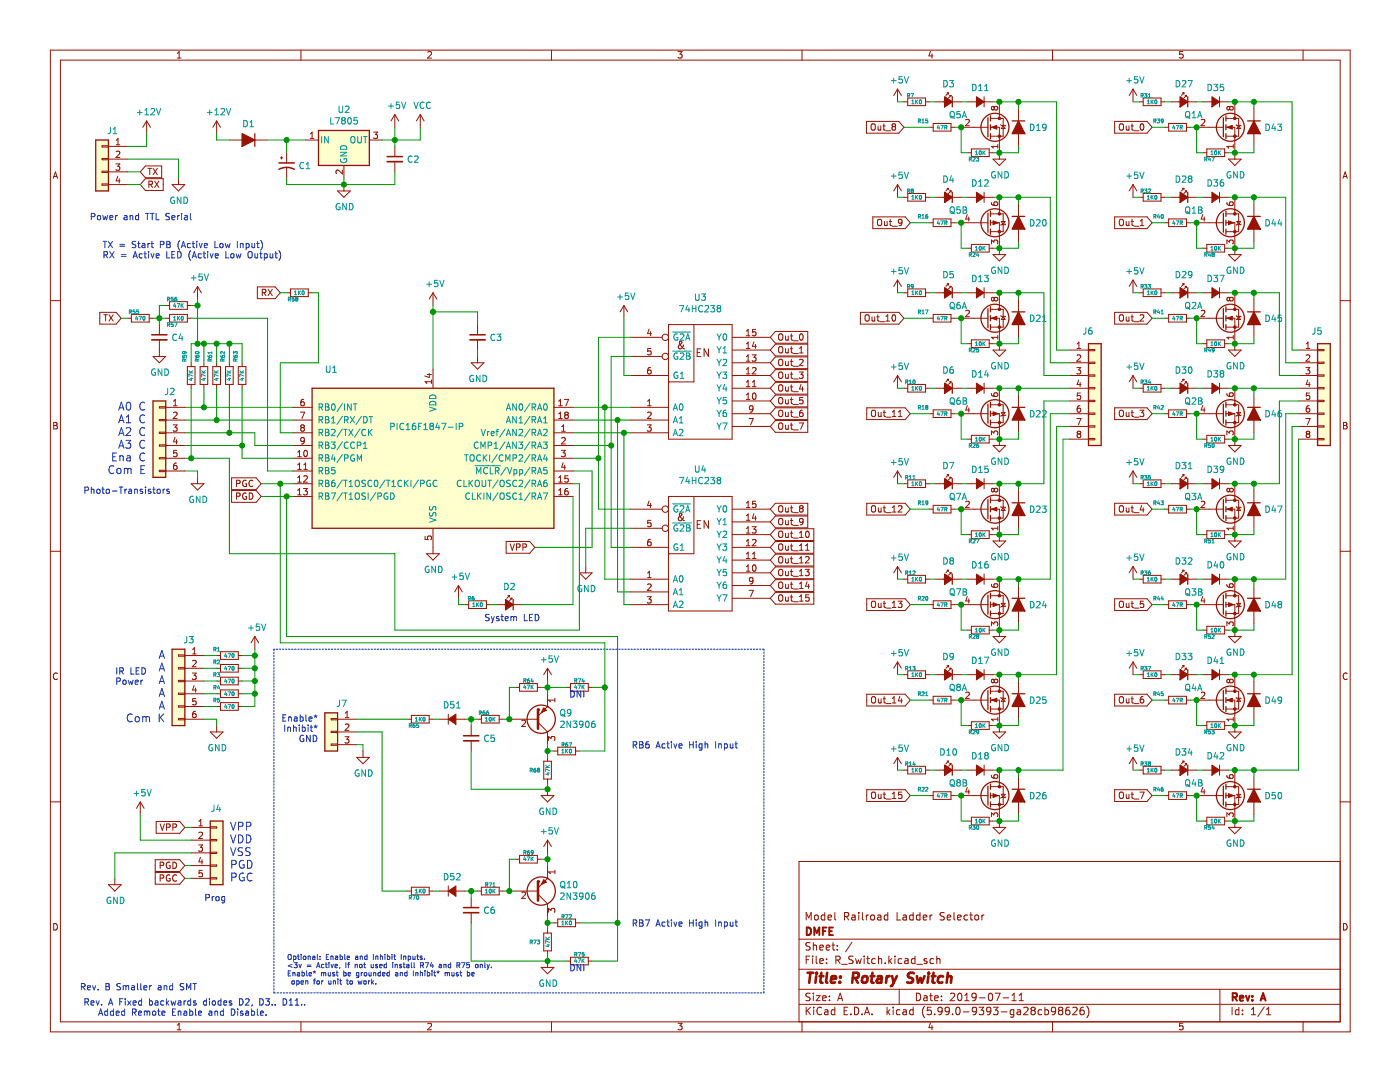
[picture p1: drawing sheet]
<svg xmlns="http://www.w3.org/2000/svg" width="279mm" height="216mm" viewBox="0 0 279 216" stroke-linecap="round" stroke-linejoin="round" font-family="sans-serif">
<path d="M.1 0h279.3v215.9h-279.3z" fill-rule="evenodd" fill="#fff" stroke="#fff" stroke-width=".2"/>
<g fill="none" stroke="#981200" stroke-width=".2">
<path d="M10.1 10h259.4v195.9h-259.4zM12.1 12h255.4v191.9h-255.4zM35.4 11.6h.7M35.4 10.7l.4-.4v1.3M60.1 10v2M85.4 10.4l.5-.1 .2 .4-.8 .9h.8M110.1 10v2M135.3 10.3h.8l-.4 .5 .4 .1v.6l-.2 .1-.6-.1M160.1 10v2M185.7 10.2l-.3 1h.8M186 10.7v.9M210.1 10v2"/>
<path d="M226.1 17.8v2.5M226.1 17.8l-.7 1.3M226.1 17.8l.8 1.3M236.1 10.3h-.7v.6l.2-.1h.4l.1 .2v.5l-.2 .1-.5-.1M260.1 10v2M10.6 35.6l.5-1.3 .4 1.3M10.7 35.2h.7M191.8 25.4h5.4M192.7 23.9l.5-.1 .3 .4-.8 .9h.8M193.1 39.4h5.1M196.4 38.4v2M197.7 25.4h1.7v5.1"/>
<path d="M197.7 23.6h2.5v3.6h-2.5M198.4 21.5l-.2-.3-.3 .3v.3l.2 .2 .3-.3M198.4 21.5l.2-.3h.3l.2 .3v.2l-.2 .3-.4-.1-.1-.2M198.4 21.5v.2M199.1 28.8v.8M199.1 29.2h-1.2l.3 .4M199.4 20.3v3.3M199.4 39.4v3.3M199.7 24.9l1 .2M200.2 25l.4 .7h-.8zM203.3 21.6v7.6M226.1 36.8l-.7 1.3"/>
<path d="M226.1 36.8v2.6M226.1 36.8l.8 1.3M232.5 25.4h.7M233.2 24.6h3.6v1.6h-3.6zM236.8 25.4h.7M240.1 30.5h.7M240.8 29.7h3.6v1.5h-3.6zM244.4 30.5h.8M268 35.6l.5-1.3 .4 1.3M268.1 35.2h.7M191.8 44.5h5.4M193 42.8l-.3 .9h.8"/>
<path d="M193.3 43.3v.8M197.7 44.5h1.7v5M197.7 42.7h2.5v3.5h-2.5M197.9 40.4v.4l.3 .1 .7 .1 .2-.2-.1-.5h-.4l-.2 .1-.1 .4 .3 .2M197.9 48.7v-.8l.4 .4 .2-.3h.5l.1 .1-.1 .6M199.8 44.2h.8l-.4 .6zM200.7 44.7l-1 .3M203.3 40.6v7.7M227.4 58.4h.7M228.1 57.7h3.6v1.5h-3.6zM231.7 58.4h.8M232.5 44.5h.7"/>
<path d="M233.2 43.7h3.6v1.5h-3.6zM233.7 58.4h5.1M236 56.6h.3M236.3 56.6l-.5 .6M236.3 56.6v.3M236.5 57.2h.3M236.8 44.5h.7M236.8 57.2v.2M236.8 57.2l-.5 .5M240.1 49.5h.7M240.8 48.8h3.6v1.5h-3.6zM244.4 49.5h.8"/>
<path d="M10.1 60h2M39.9 73.2h1.6v3.5h-1.6zM40.7 72.4v.8M40.7 76.7v.8M232.5 63.5h.7M233.2 62.7h3.6v1.6h-3.6zM236.8 63.5h.7M240.1 68.6h.7M240.8 67.8h3.6v1.5h-3.6zM244.4 68.6h.8M267.5 60h2M10.7 84.3h.4l.3 .2-.3 .4 .3 .1 .1 .3-.3 .3h-.5z"/>
<path d="M10.7 84.9h.4M268.1 84.3h.4l.3 .2-.3 .4 .3 .1 .1 .3-.3 .3h-.5zM268.1 84.9h.4M10.1 110h2M267.5 110h2M11.5 134.4a.62 .62 0 0 0-.9 .4 .62 .62 0 0 0 .6 .8l.3-.1M268.9 134.4a.62 .62 0 0 0-.9 .4 .62 .62 0 0 0 .6 .8l.3-.1M107.4 144.1l1.9 2M109.3 141h.1M109.3 141l-1.9 1.9M10.1 160h2M267.5 171.9h-108v32"/>
<path d="M267.5 160h2M10.7 184.3a.66 .66 0 0 1 .8 .6 .66 .66 0 0 1-.8 .7zM159.5 197.4h108M159.5 193.4h108M159.5 187.4h108M160.9 183.6v-1.5l.5 1.1 .5-1.1v1.5M160.9 191.5h.5M161.6 190.8h-.7v1.5M161.7 198.3l-.6-.1-.3 .3 .2 .3 .6 .3v.4l-.2 .2-.6-.1M161.7 188.2l-.6-.1-.3 .3 .2 .3 .6 .3v.4l-.2 .2-.6-.1M162.2 190.8v.1M162.2 191.3v1"/>
<path d="M162.3 188.1v1.5M162.3 198.2v.1M162.3 198.7v1M162.3 188.7l.2-.1 .4 .1 .1 .9M162.6 182.7l.2-.1 .4 .1 .1 .6-.1 .2-.4 .1-.2-.2zM162.9 198.7h.8l-.8 1h.8M162.9 190.8v1.3l.2 .2M163.6 191.8l.7-.2-.1-.2-.4-.1-.2 .2 .1 .7h.5M163.6 189.1l.7-.2-.1-.2-.4-.1-.2 .2 .1 .7h.5M164.2 199.2l.7-.2-.1-.2-.4-.1-.2 .2v.7h.6M164.6 182.7l-.4-.1-.3 .3 .1 .6h.6M164.6 182.1v1.5"/>
<path d="M164.9 189.1l.7-.2-.1-.2-.4-.1-.2 .2 .1 .7h.5M165 192.1v.2M165 191.4v.1M165.2 183.1l.8-.2-.1-.2-.4-.1-.3 .2 .1 .7h.6M165.5 199.5v.2M165.5 198.8v.1M166 188.6h.6M166.2 188.1v1.3l.4 .2M166.6 182.1v1.3l.2 .2M166.8 191.6l.7-.1 .2-.2-.1-.4-.2-.1h-.6v1.5M167.1 188.7v.1M167.1 189.4v.2"/>
<path d="M167.2 199.7l.5-1.5 .5 1.5M167.2 191.6l.5 .7M167.3 199.3h.7M168 192.4h1.1M168.5 182.9l.7-.1 .2-.2-.1-.4-.2-.1h-.6v1.5M168.9 182.9l.5 .7M170 188l-1.3 1.9M170 182.7h.6l.1 .9M170.2 190.9l-.5-.1-.2 .1v.5l.6 .2 .1 .4-.2 .3-.6-.1M170.7 182.9l-.5 .1-.2 .2 .2 .4 .5-.1M170.7 191.3l.3 1 .3-.7 .3 .7 .3-1M171.4 182.1v.1"/>
<path d="M171.4 182.6v1M172.1 182.1v1.3l.2 .2M172.5 190.8v.1M172.5 191.3v1M172.9 182.6v1M173 191.3h.5M173.2 190.8v1.3l.3 .2M173.3 182.6l-.4 .3M173.8 182.7l.2-.1 .5 .1v.6l-.1 .2-.4 .1-.2-.2zM174.7 191.4l-.5-.1-.2 .3 .1 .6h.6M175.2 182.7h.5l.1 .9M175.3 191.4l.2-.1 .4 .1 .1 .9"/>
<path d="M175.3 190.8v1.5M175.8 182.9l-.5 .1-.2 .2 .2 .4 .5-.1M176.7 192.1v.2M177.2 182.7l-.5-.1-.2 .3 .1 .6h.6M177.2 182.1v1.5M177.4 190.8v1.5M177.5 191.7l.5 .6M178 191.3l-.6 .6M178.6 190.8v.1M178.6 191.3v1M179 182.1v1.5h.7M179.5 197.4v3"/>
<path d="M180 191.4l-.5-.1-.3 .3 .2 .6h.6M180.2 182.7h.6l.1 .9M180.6 191.4h.6v.9M180.9 182.9l-.5 .1-.2 .2 .2 .4 .5-.1M181.2 191.6l-.5 .1-.2 .2 .2 .4 .5-.1M182.2 182.1v1.5M182.2 182.7l-.4-.1-.3 .3 .2 .6h.5M182.6 191.4l-.4-.1-.3 .3 .1 .6h.6M182.6 190.8v1.5M182.9 198.2a.76 .76 0 0 1 .9 .7 .76 .76 0 0 1-.9 .8zM183 192.4h1.1M183.6 182.7l-.4-.1-.3 .3 .1 .6h.6"/>
<path d="M183.6 182.1v1.5M184.2 183.1l.8-.2-.1-.2-.4-.1-.3 .2 .1 .7h.6M184.4 198.8h.6v.9M185 191.4l-.4-.1-.2 .2 .1 .2 .5 .2v.3h-.6M185 199l-.5 .1-.2 .2 .2 .4 .5-.1M185.5 198.7h.6M185.6 182.6v1M185.7 198.2v1.3l.4 .2M186 182.6l-.4 .3M186.3 191.4l-.4-.1-.3 .3 .1 .6h.6M186.5 199.2l.7-.2v-.2l-.5-.1-.2 .2 .1 .7h.6M187 191.4l.2-.1 .3 .1 .1 .9"/>
<path d="M187 190.8v1.5M187.9 199.5v.2M187.9 198.8v.1M188.5 182.2l-.6-.1-.3 .3 .1 .3 .7 .3v.4l-.2 .2-.6-.1M189 183.1l.7-.2v-.2l-.5-.1-.2 .2 .1 .7h.6M189.7 198.3l.5-.1 .3 .4-.9 1.1h.9M190.4 182.1v1.3l.2 .2M191.1 183.1l.7-.2-.1-.2-.4-.1-.2 .2 .1 .7h.5M191.2 198.3l.3-.1a.8 .8 0 0 1 .5 .7 .8 .8 0 0 1-.5 .8l-.3-.2-.1-.4zM192.5 199.7h.9M192.5 198.6l.5-.4v1.5M193.1 182.7l-.4-.1-.3 .3 .1 .6h.6"/>
<path d="M193.5 182.6h.6M193.7 182.1v1.3l.4 .2M194.6 182.7l.2-.1 .4 .1 .1 .6-.1 .2-.4 .1-.2-.2zM194.8 198.8l-.3 .3h-.3l-.2-.3 .1-.5 .4-.1 .2 .1a.99 .99 0 0 1-.3 1.4h-.3M195.5 199.1h1.1M196 182.6v1M196.4 182.6l-.4 .3M197.4 198.3l.2-.1a.8 .8 0 0 1 .5 .7 .8 .8 0 0 1-.5 .8l-.2-.2-.2-.4zM198.6 198.2h1l-.6 1.5M200.2 199.1h1.1M202 199.7h.8M202 198.6l.4-.4v1.5"/>
<path d="M203.4 199.7h.8M203.4 198.6l.4-.4v1.5M243.5 197.4v6.5M268.1 184.3a.66 .66 0 0 1 .8 .6 .66 .66 0 0 1-.8 .7zM35.4 204.6l.4-.4v1.3M35.4 205.5h.7M60.1 203.9v2M85.4 204.3l.5-.1 .2 .4-.8 .9h.8M110.1 203.9v2M135.3 204.2h.8l-.4 .5 .4 .1v.6l-.2 .1-.6-.1M159.5 200.4h108M160.1 203.9v2"/>
<path d="M160.9 201v1.5M161.1 201.6l.6 .9M161.7 201l-.8 .8M162.4 201v.1M162.4 201.5v1M164 201.1a.71 .71 0 0 0-1 .5 .71 .71 0 0 0 .7 .9l.3-.2M164.6 201.6h.6v.9M165.2 201.8l-.5 .1-.2 .2 .2 .4 .5-.1M166.6 201.6l-.4-.1-.3 .3 .1 .6h.6M166.6 201v1.5M168.5 201.7h.5M169.2 201h-.7v1.5h.7"/>
<path d="M169.8 202.3v.2M170.5 201a.76 .76 0 0 1 .9 .7 .76 .76 0 0 1-.9 .8zM172 202.3v.2M172.5 202.5l.5-1.5 .5 1.5M172.7 202.1h.7M174 202.3v.2M177 201v1.5M177.2 201.9l.4 .6M177.6 201.5l-.6 .6M178.2 201v.1M178.2 201.5v1M179.6 201.6l-.4-.1-.3 .3 .1 .6h.6"/>
<path d="M180.2 201.6h.6l.1 .9M180.9 201.8l-.5 .1-.2 .2 .2 .4 .5-.1M182.2 201.6l-.4-.1-.3 .3 .2 .6h.5M182.2 201v1.5M184.5 200.8a1.72 1.72 0 0 0 0 2.3M185.7 204.1l-.3 1h.8M185.8 201h-.7l-.1 .7 .2-.1h.5l.2 .2-.1 .5-.2 .2-.6-.2M186 204.6v.9M186.5 202.3v.2M188 201.6l-.3 .3-.4-.1-.1-.2 .1-.5 .4-.1 .3 .1a.99 .99 0 0 1-.4 1.4h-.3M189.5 201.6l-.3 .3-.5-.1-.1-.2 .1-.5 .5-.1 .2 .1a.99 .99 0 0 1-.4 1.4h-.3M190.1 202.3v.2"/>
<path d="M190.9 201.1l.2-.1a.8 .8 0 0 1 .5 .7 .8 .8 0 0 1-.5 .8l-.2-.2-.2-.4zM192.2 201.9h1.2M194.9 201.6l-.3 .3-.4-.1-.2-.2 .2-.5 .4-.1 .2 .1a.99 .99 0 0 1-.3 1.4h-.3M195.4 201h.9l-.5 .6 .4 .1v.6l-.2 .2-.6-.2M197.7 201.6l-.2 .3-.5-.1-.1-.2 .1-.5 .5-.1 .2 .1a.99 .99 0 0 1-.4 1.4h-.3M198.2 201h1l-.5 .6 .4 .1v.6l-.2 .2-.7-.2M199.8 201.9h1.2M202.3 201.6l-.4-.1-.3 .3 .1 .6h.6M202.3 201.5v1.2l-.3 .3-.3-.1M203 201.6h.6l.1 .9M203.7 201.8l-.5 .1-.2 .2 .2 .4 .5-.1M204.3 201.1l.6-.1 .3 .4-1 1.1h1"/>
<path d="M206 201.6l-.3 .3v.3l.3 .3h.3l.3-.3v-.3l-.3-.3M206 201.6l-.3-.3 .3-.3h.3l.3 .3-.3 .3M206 201.6h.3M207.9 201.6l-.4-.1-.3 .3 .1 .6h.6M208.5 201.6l.5-.1 .2 .3-.1 .6h-.6M208.5 201v1.5M210.1 203.9v2M210.7 201.6l-.3 .3-.4-.1-.2-.2 .2-.5 .4-.1 .2 .1a.99 .99 0 0 1-.4 1.4h-.2M211.5 201.6l-.3 .3v.3l.3 .3 .5-.1 .1-.2-.1-.4-.2-.2M211.5 201.6l-.3-.3 .3-.3h.3l.3 .3-.3 .3M211.5 201.6h.3M213.4 201l-.4 .1a1.01 1.01 0 0 0 0 1.4l.5-.2v-.5l-.3-.2h-.4l-.1 .2"/>
<path d="M214.1 201.1l.6-.1 .3 .4-1 1.1h1M216.2 201l-.4 .1a1.01 1.01 0 0 0 0 1.4l.5-.2 .1-.5-.3-.2h-.4l-.2 .2M216.9 200.8a1.72 1.72 0 0 1 0 2.3M236.1 204.2h-.7v.6l.2-.1h.4l.1 .2v.5l-.2 .1-.5-.1M245.9 201v1.5M247.2 201.6l-.4-.1-.3 .3 .2 .6h.5M247.2 201v1.5M248 202.3v.2M248 201.6v.1M249.7 202.5h.9M249.7 201.4l.5-.4v1.5M252.3 200.9l-1.3 1.9"/>
<path d="M252.7 202.5h.9M252.7 201.4l.5-.4v1.5M260.1 203.9v2"/>
</g>
<g fill="none" stroke="#981200" stroke-width=".39">
<path d="M161 185.1a.76 .76 0 0 1 .9 .7 .76 .76 0 0 1-.9 .8zM162.5 186.6v-1.5l.5 1.1 .5-1.1v1.5M164.2 185.8h.5M164.9 185.1h-.7v1.5M165.5 185.8h.5M166.2 185.1h-.7v1.5h.7M246 199l.7-.1 .2-.2-.1-.4-.2-.1h-.6v1.5M246.4 199l.5 .7M247.4 199.2l.8-.2-.1-.2-.4-.1-.3 .2 .1 .7h.6M248.7 198.7l.3 1 .4-1M249.9 199.5v.2M249.9 198.8v.1"/>
<path d="M251.6 199.7l.5-1.5 .5 1.5M251.7 199.3h.7"/>
</g>
<g fill="none" stroke="#981200" stroke-width=".52">
<path d="M161.2 194.1h1.1M161.7 194.1l-.2 2M162.9 194.8l-.2 1.3M163 194.1v.2M163.6 194.8h.7M163.9 194.1l-.2 1.7 .1 .2 .4 .1M165.1 194.1l-.2 1.7 .2 .3M165.9 195.4l.9-.2v-.3l-.6-.1-.3 .3v.9h.7M167.6 195.9v.2M167.7 194.9v.2M170.2 195.2l.9-.1a.52 .52 0 0 0 .3-.5 .52 .52 0 0 0-.3-.5h-.8l-.2 2M170.7 195.2l.5 .9"/>
<path d="M172.2 195a.52 .52 0 0 1 .5-.2 .52 .52 0 0 1 .4 .4v.5a.55 .55 0 0 1-.6 .4 .55 .55 0 0 1-.5-.4zM173.8 194.8h.7M174.1 194.1l-.2 1.7 .1 .2 .3 .1M175.2 194.9h.7v1.2M176 195.2l-.7 .1a.4 .4 0 0 0-.3 .4 .4 .4 0 0 0 .2 .4l.7-.1M177 194.8l-.2 1.3M177.6 194.8l-.4 .1-.3 .3M178 194.8l.3 1.3M178.3 196.1l-.2 .5-.3 .2M179 194.8l-.7 1.3M182.4 194.2a.85 .85 0 0 0-1.1 .1 .45 .45 0 0 0 .2 .8l.6 .1a.51 .51 0 0 1 .1 .6 .51 .51 0 0 1-.4 .3l-.8-.1M183 194.8l.2 1.3 .5-.9 .3 .9 .5-1.3"/>
<path d="M185.3 194.8l-.2 1.3M185.4 194.1l-.1 .2M185.9 194.8h.8M186.3 194.1l-.2 1.7 .1 .2 .3 .1M188.2 194.9a.66 .66 0 0 0-1 .3v.5l.1 .3h.8M189.1 195a.49 .49 0 0 1 .8 .1l-.1 1M189.2 194.1l-.3 2"/>
</g>
<g fill="none" stroke="#009596" stroke-width=".2">
<path d="M224.9 16.1h.9M225.3 15.6v1M227 15.3h-.6v.6l.2-.1h.4l.1 .2-.1 .4-.1 .2-.5-.2M227.5 15.3l.4 1.3 .4-1.3M189.7 22.4l.2-.2a.43 .43 0 0 1 .6 .5v.4a.42 .42 0 0 1-.5 .4 .42 .42 0 0 1-.4-.4zM189.8 23.2l.7 .4M191.6 22.2h-.6l-.1 .6 .2-.1 .4 .1 .2 .2-.1 .4-.2 .1-.5-.1M192 23.5l.5-1.3 .4 1.3M192.1 23.1h.7M194.1 35.9a.64 .64 0 0 1 .7 .6 .64 .64 0 0 1-.7 .6zM195.3 37.1h.7M195.3 36.2l.4-.3v1.2"/>
<path d="M196.5 36l.5-.1 .2 .3-.7 .9h.7M205.6 24.8a.64 .64 0 0 1 .8 .6 .64 .64 0 0 1-.8 .6zM206.9 26h.7M206.9 25.1l.3-.3v1.2M208.8 25.3l-.3 .3-.3-.1-.1-.2v-.4l.4-.1 .3 .2-.1 .7-.2 .3h-.3M224.9 35.1h.9M225.3 34.7v.9M227 34.3h-.6v.7l.2-.2 .4 .1 .1 .2-.1 .4-.1 .1-.5-.1M227.5 34.3l.4 1.3 .4-1.3M230.5 24.2l.2 .3M230.6 24.1l-.3 .1M230.7 24.1l-.1-.3h-.3v.7"/>
<path d="M230.7 24.1h-.1M231 23.8h.4l-.2 .2 .2 .1v.3h-.4M232.2 24.1l-.4 .1v-.4h.2l.2 .1-.1 .4-.3 .2M234.2 25l-.2 .5h.5M234.4 25.3v.5M234.7 25h.5l-.3 .8M235.5 25.4h.4v-.3l-.4-.1v.8M235.7 25.4l.3 .4M240.4 31.8l.4-.1v-.3h-.4v.7M240.6 31.8l.3 .3M241.3 31.3l-.1 .6h.4M241.5 31.6v.5"/>
<path d="M241.7 30.3l.2-.2v.8M241.7 30.9h.4M241.8 31.4h.6l-.4 .7M242.5 30.2l.1-.1a.35 .35 0 0 1 .2 .4 .35 .35 0 0 1-.3 .3zM243.2 30.1v.8M243.3 30.4l.3 .5M243.6 30.1l-.4 .4M189.7 41.5l.2-.2a.43 .43 0 0 1 .6 .4v.4a.42 .42 0 0 1-.5 .5 .42 .42 0 0 1-.4-.5zM189.8 42.3l.7 .4M191.6 41.3h-.6l-.1 .6 .2-.1h.4l.2 .2-.1 .4-.2 .2-.5-.2M192.2 41.3h.4l.3 .2-.3 .4 .3 .1v.3l-.2 .3h-.5zM192.2 41.9h.4"/>
<path d="M205.6 43.8a.64 .64 0 0 1 .8 .7 .64 .64 0 0 1-.8 .6zM206.9 43.9l.4-.1 .3 .4-.8 .9h.8M208.2 43.9l.2-.1a.68 .68 0 0 1 .4 .7 .68 .68 0 0 1-.4 .6l-.3-.5zM227.9 57.2l.3 .3M228.1 56.8h-.4v.7M228.1 56.8h.1M228.1 56.8v.3l-.4 .1M228.4 56.8h.5l-.3 .3h.3v.4h-.5M229 58.8h.4M229 58.3l.2-.3v.8M229.1 56.8h.5l-.2 .3h.2v.4M229.1 57.5h.1"/>
<path d="M229.2 57.5h.3M229.6 57.5h-.1M229.7 58v.8M229.8 58.4l.4 .4M230.2 58l-.5 .5M230.5 43.2l.2 .4M230.5 58.1l.1-.1a.35 .35 0 0 1 .3 .4 .35 .35 0 0 1-.4 .3zM230.6 42.8h-.3v.8M230.6 42.8l.1 .1M230.7 42.9l-.1 .3h-.3M231.2 42.8l-.2 .5h.5M231.4 43.1v.5"/>
<path d="M231.8 42.9l.1-.1a.35 .35 0 0 1 .3 .4 .35 .35 0 0 1-.4 .3zM234.2 44l-.2 .6h.5M234.4 44.3v.5M234.7 54.2a.64 .64 0 0 1 .8 .6 .64 .64 0 0 1-.8 .6zM234.7 44.1h.5l-.3 .7M235.5 44.5l.4-.1v-.3h-.4v.7M235.7 44.5l.3 .3M235.9 54.3l.5-.1 .3 .3-.8 .9h.8M237.9 54.7l-.3 .2h-.3l-.1-.2v-.4l.4-.1 .3 .2-.1 .7-.2 .3h-.3M240.4 50.8h.4v-.3l-.4-.1v.8M240.6 50.8l.3 .4M241.3 50.4l-.1 .5h.4"/>
<path d="M241.5 50.7v.5M241.7 49.4l.2-.2v.7M241.7 49.9h.4M241.9 50.6h.1M241.9 50.6l.1-.2 .3 .2M241.9 50.6v.1M241.9 50.7h.1M242 50.7v.1M242 50.8l-.1 .1 .1 .3 .3-.2-.1-.2M242 50.8h.2M242.3 50.6h.1M242.3 50.6l-.1 .2"/>
<path d="M242.5 49.2h.1a.35 .35 0 0 1 .2 .4 .35 .35 0 0 1-.3 .2zM243.2 49.2v.7M243.3 49.5l.3 .4M243.6 49.2l-.4 .4M39 71v.2M39 70.3v.2M39 71.2h.1M39 70.5h.1M39 71.2l.3 .1M39 70.2a.37 .37 0 0 1 .5-.1 .37 .37 0 0 1 .2 .4h-.7M39 70.2v.1M39.3 71l.4-.1v.3l-.4 .1z"/>
<path d="M39.3 71.3h.1M39.4 72l-.1-.3-.3-.1v.4h.7M39.7 71.6l-.3 .3M40.2 74.4h.8M40.2 74l.5 .4M40.5 75.5h.5M40.7 75.4v.5l-.5-.2M41 75l-.8-.3v.5M41 74l-.4 .3M230.3 62.3l.3-.1 .1-.3h-.4v.7M230.5 62.3l.2 .3M231.2 61.8l-.2 .6h.5"/>
<path d="M231.4 62.1v.5M231.7 62.6h.5M231.7 62.1l.2-.2v.7M234.2 63.1l-.2 .5h.5M234.4 63.4v.5M234.7 63.1h.5l-.3 .8M235.5 63.5h.4v-.3l-.4-.1v.8M235.7 63.5l.3 .4M240.4 69.9l.4-.1v-.3h-.4v.7M240.6 69.9l.3 .3M241.3 69.4l-.1 .6h.4M241.5 69.7v.5"/>
<path d="M241.7 68.4l.2-.2v.8M241.7 69h.4M242.3 69.8l-.3 .1-.1-.4h.3l.1 .1v.5l-.3 .1M242.5 68.3a.37 .37 0 0 0-.2 .4 .37 .37 0 0 0 .4 .2l.1-.6M242.5 68.2h.2M242.5 68.2v.1M242.7 68.2l.1 .1M243.2 68.2v.8M243.3 68.5l.3 .5M243.6 68.2l-.4 .4"/>
</g>
<g fill="#981200" stroke="#981200" stroke-width=".2">
<path d="M194.9 38.4l1.5 1-1.5 1z"/>
<path d="M198.2 44.1l1 .4-1 .3z"/>
<path d="M197.9 25.4l1-.4v.8z"/>
<circle cx="199.4" cy="46.2" r=".25"/>
<circle cx="199.4" cy="42.7" r=".25"/>
<circle cx="199.4" cy="27.2" r=".25"/>
<circle cx="199.4" cy="23.6" r=".25"/>
</g>
<g fill="none" stroke="#981200" stroke-width=".25">
<path d="M197.2 23.5v3.8M197.7 23.1v1M197.7 24.9v1M197.7 26.7v1M202 24.1h2.5M197.2 42.5v3.9M197.7 42.2v1M197.7 43.9v1.1M197.7 45.7v1M202 43.2h2.5M237 57.4v2"/>
<circle cx="198.6" cy="25.4" r="2.79"/>
<circle cx="198.6" cy="44.5" r="2.79"/>
<circle cx="108" cy="143.5" r="2.82"/>
</g>
<g fill="#981200" stroke="#981200" stroke-width=".25">
<path d="M203.3 43.2l1.2 2.5h-2.5z"/>
<path d="M203.3 24.1l1.2 2.6h-2.5z"/>
<path d="M235.5 57.4l1.5 1-1.5 1z"/>
</g>
<path d="M107.4 141.6v3.8" fill="none" stroke="#981200" stroke-width=".51"/>
<circle cx="107.4" cy="141.6" r=".25" fill="#981200"/>
<path d="M108.5 141.2l.5 .5-1 .5z" fill-rule="evenodd" fill="#981200" stroke="#981200" stroke-width=".2"/>
<path d="M109.3 138.4v2.6M110.7 139.3v.8M110.7 139.7h-1.2l.3 .4M101.7 143.5h5.7M104.2 143.8l.4-.1 .3 .4-.8 .9h.8M109.3 146.1v2.5M109.5 147.7v-.7l.5 .4 .1-.4h.5l.1 .2-.1 .5M107.4 178.4l1.9 1.9M109.3 175.3h.1M109.3 175.3l-1.9 1.9" fill="none" stroke="#981200" stroke-width=".2"/>
<path d="M111.9 144l.5-.1 .2 .4-.8 .9h.8M111.9 141.8l.3-.2a.43 .43 0 0 1 .5 .4v.4a.42 .42 0 0 1-.4 .5 .42 .42 0 0 1-.4-.5zM112.1 142.5l.7 .5M113.9 143.9v1.3l-.7-1.3v1.3M113.9 142.1l-.2 .3-.4-.1-.1-.2 .1-.4 .4-.1 .2 .2v.7l-.2 .3h-.4M114.4 143.9h.7l-.4 .5 .4 .1v.5l-.2 .2-.5-.2M116.4 144.4l-.3 .3-.3-.1-.2-.2 .1-.4 .4-.1 .3 .2-.1 .8-.2 .2-.3 .1M117 144l.1-.1a.68 .68 0 0 1 .5 .6 .68 .68 0 0 1-.5 .7l-.3-.5zM118.7 143.9h-.4l-.2 .3v.7l.2 .3 .4-.2 .1-.4-.1-.2h-.4l-.2 .2" fill="none" stroke="#009596" stroke-width=".2"/>
<circle cx="108" cy="177.8" r="2.82" fill="none" stroke="#981200" stroke-width=".25"/>
<path d="M107.4 175.9v3.8" fill="none" stroke="#981200" stroke-width=".51"/>
<circle cx="107.4" cy="175.9" r=".25" fill="#981200"/>
<g fill="#981200" stroke="#981200" stroke-width=".2">
<path d="M241.9 19.3l1.5 1-1.5 1z"/>
<path d="M241.9 38.4l1.5 1-1.5 1z"/>
<path d="M244.9 63.5l1-.4v.8z"/>
<path d="M245.2 44.1l1 .4-1 .3z"/>
<path d="M244.9 25.4l1-.4v.8z"/>
<path d="M245.2 82.2l1 .4-1 .3z"/>
<path d="M194.9 19.3l1.5 1-1.5 1z"/>
<path d="M198.2 82.2l1 .4-1 .3z"/>
<path d="M197.9 63.5l1-.4v.8z"/>
<path d="M197.9 101.6l1-.4v.8z"/>
<path d="M194.9 114.6l1.5 1-1.5 1z"/>
<path d="M194.9 95.5l1.5 1-1.5 1z"/>
<path d="M241.9 152.7l1.5 1-1.5 1z"/>
<path d="M198.2 158.4l1 .4-1 .3z"/>
<path d="M198.2 120.3l1 .4-1 .3z"/>
<path d="M197.9 139.7l1-.4v.8z"/>
<path d="M241.9 57.4l1.5 1-1.5 1z"/>
<path d="M241.9 76.5l1.5 1-1.5 1z"/>
<path d="M194.9 133.6l1.5 1-1.5 1z"/>
<path d="M194.9 152.7l1.5 1-1.5 1z"/>
<path d="M194.9 76.5l1.5 1-1.5 1z"/>
<path d="M194.9 57.4l1.5 1-1.5 1z"/>
<path d="M244.9 139.7l1-.4v.8z"/>
<path d="M245.2 158.4l1 .4-1 .3z"/>
<path d="M241.9 133.6l1.5 1-1.5 1z"/>
<path d="M241.9 95.5l1.5 1-1.5 1z"/>
<path d="M241.9 114.6l1.5 1-1.5 1z"/>
<path d="M245.2 120.3l1 .4-1 .3z"/>
<path d="M244.9 101.6l1-.4v.8z"/>
<path d="M89.5 177.8l1.5-1v2z"/>
<path d="M89.5 143.5l1.5-1v2z"/>
<path d="M108.5 175.5l.5 .5-1 .5z" fill-rule="evenodd"/>
<circle cx="246.4" cy="65.3" r=".25"/>
<circle cx="246.4" cy="61.7" r=".25"/>
<circle cx="246.4" cy="46.2" r=".25"/>
<circle cx="246.4" cy="42.7" r=".25"/>
<circle cx="246.4" cy="27.2" r=".25"/>
<circle cx="246.4" cy="23.6" r=".25"/>
<circle cx="246.4" cy="84.3" r=".25"/>
<circle cx="246.4" cy="80.8" r=".25"/>
<circle cx="199.4" cy="84.3" r=".25"/>
<circle cx="199.4" cy="80.8" r=".25"/>
<circle cx="199.4" cy="65.3" r=".25"/>
<circle cx="199.4" cy="61.7" r=".25"/>
<circle cx="199.4" cy="103.4" r=".25"/>
<circle cx="199.4" cy="99.8" r=".25"/>
<circle cx="199.4" cy="160.5" r=".25"/>
<circle cx="199.4" cy="157" r=".25"/>
<circle cx="199.4" cy="122.4" r=".25"/>
<circle cx="199.4" cy="118.9" r=".25"/>
<circle cx="199.4" cy="141.5" r=".25"/>
<circle cx="199.4" cy="137.9" r=".25"/>
<circle cx="246.4" cy="141.5" r=".25"/>
<circle cx="246.4" cy="137.9" r=".25"/>
<circle cx="246.4" cy="160.5" r=".25"/>
<circle cx="246.4" cy="157" r=".25"/>
<circle cx="246.4" cy="122.4" r=".25"/>
<circle cx="246.4" cy="118.9" r=".25"/>
<circle cx="246.4" cy="103.4" r=".25"/>
<circle cx="246.4" cy="99.8" r=".25"/>
</g>
<g fill="none" stroke="#981200" stroke-width=".2">
<path d="M179.1 17.8v2.5M179.1 17.8l-.7 1.3M179.1 17.8l.8 1.3M181.2 19.6h3.5v1.5h-3.5zM189 18.5h.3M189.3 18.5v.3M189.3 18.5l-.5 .6M189.5 19.1h.3M189.8 19.1v.2M189.8 19.1l-.5 .5M196.4 19.3v2M228.1 19.6h3.6v1.5h-3.6z"/>
<path d="M236 18.5h.3M236.3 18.5l-.5 .6M236.3 18.5v.3M236.5 19.1h.3M236.8 19.1l-.5 .5M236.8 19.1v.2M243.4 19.3v2M20.4 29.1h1.2v.2h-1.2zM20.4 31.6h1.2v.3h-1.2zM20.4 34.2h1.2v.2h-1.2zM20.4 36.7h1.2v.3h-1.2zM21.6 31.8h3.9"/>
<path d="M21.6 29.2h3.9M21.6 34.3h3.9M21.6 36.8h3.9M23.1 32.7h.8l-.4 .5 .4 .1v.6l-.2 .1-.6-.1M23.2 28.9h.7M23.2 28l.4-.4v1.3M23.2 30.3l.5-.1 .2 .3-.8 .9h.8M23.5 35.2l-.3 .9h.8M23.8 35.7v.8M29 33.1h3.3v2.4h-3.3l-1-1.2zM29 35.7h3.6v2.3h-3.6l-1-1.2zM29.3 24.1l-.8 1.3"/>
<path d="M29.3 24.1v2.6M29.3 24.1l.7 1.3M29.5 33.6h.8M29.7 36.8l.6-.1 .1-.4-.7-.2v1.3M29.9 33.6v1.3M30 36.8l.4 .6M30.6 33.6l.8 1.3M30.9 36.1l.8 1.3M31.4 33.6l-.8 1.3M31.7 36.1l-.8 1.3M34.3 36.8h2.6l-1.3 1.3zM35.6 35.6v1.2"/>
<path d="M43.2 24.1l-.7 1.3M43.2 24.1v2.6M43.2 24.1l.8 1.3M45.8 27.9h7.6M55.9 31.5h.5M56.2 31.2v.6M57.2 30.5v2M57.2 33.5v2.1M61 27.9h2.6M61.9 27.6h.7M61.9 26.7l.4-.3v1.2M67.4 38.1h2.5l-1.3 1.3z"/>
<path d="M68.3 33.9v.8l-.9-.8-.3 .3 .1 .5M68.6 33v2.6M68.6 36.8v1.3M73.7 27.9h2.6M74.6 26.4h.7l-.4 .4 .4 .2v.5l-.2 .1-.5-.1M78.8 22.9v2.5M78.8 29.2v2M78.8 32.3v2M78.8 22.9l-.8 1.2M78.8 22.9l.8 1.2M83.9 22.9l-.8 1.2M83.9 22.9v2.5"/>
<path d="M83.9 22.9l.7 1.2M172.9 24.2h6.5l1 1.2-1 1.2h-6.5zM174 24.8l.1-.1a.43 .43 0 0 1 .6 .4v.5a.42 .42 0 0 1-.4 .4 .42 .42 0 0 1-.5-.4zM175.2 25.1l.1 .8h.5M175.8 25.1v.9M176.2 25.1h.5M176.4 24.7v1.1l.3 .2M176.8 26.1h1M178.3 25.2l-.3 .3v.2l.3 .3h.2l.2-.3v-.3l-.2-.2M178.3 25.2l-.3-.2 .3-.3 .3 .1 .1 .1-.2 .3M178.3 25.2h.2M179.1 36.8l-.7 1.3"/>
<path d="M179.1 36.8v2.6M179.1 36.8l.8 1.3M180.4 39.4h.8M180.4 20.3h.8M181.2 38.6h3.5v1.5h-3.5zM184.7 39.4h.8M184.7 20.3h.8M185.5 25.4h.7M186.2 24.6h3.6v1.6h-3.6zM186.7 39.4h5.1M186.7 20.3h5.1M189 37.6h.3"/>
<path d="M189.3 37.6l-.5 .5M189.3 37.6v.2M189.5 38.1h.3M189.8 38.1l-.5 .5M189.8 38.1v.3M189.8 25.4h.8M193.1 20.3h5.1M193.1 30.5h.8M193.9 29.7h3.5v1.5h-3.5zM197.4 30.5h.8M198.2 31.8h2.5l-1.3 1.2zM199.4 30.5v1.3"/>
<path d="M222.4 24.2h6.5l1 1.2-1 1.2h-6.5zM223.6 24.8l.1-.1a.43 .43 0 0 1 .5 .4v.5a.42 .42 0 0 1-.4 .4 .42 .42 0 0 1-.4-.4zM224.8 25.1v.8h.5M225.3 25.1v.9M225.7 25.1h.5M225.9 24.7v1.1l.3 .2M226.3 26.1h1M227.4 39.4h.7M227.4 20.3h.7M227.7 24.8l.1-.1a.68 .68 0 0 1 .5 .6 .68 .68 0 0 1-.5 .7l-.3-.5zM228.1 38.6h3.6v1.5h-3.6zM231.7 39.4h.8"/>
<path d="M231.7 20.3h.8M233.7 39.4h5.1M233.7 20.3h5.1M236 37.6h.3M236.3 37.6v.2M236.3 37.6l-.5 .5M236.5 38.1h.3M236.8 38.1v.3M236.8 38.1l-.5 .5M238.8 25.4h5.4M239.7 23.9l.5-.1 .2 .4-.7 .9h.7M240.1 39.4h5.1"/>
<path d="M240.1 20.3h5.1M243.4 38.4v2M244.7 25.4h1.7v6.4M244.7 23.6h2.5v3.6h-2.5M245.2 31.8h2.5l-1.3 1.2zM245.4 21.5l.2-.3h.3l.2 .3v.3l-.2 .2h-.3l-.2-.3M245.4 21.5l-.2-.3-.3 .3v.3l.2 .2 .3-.3M245.4 21.5v.2M246.1 28.8v.8M246.1 29.2h-1.2l.3 .4M246.4 20.3v3.3M246.4 39.4v3.3"/>
<path d="M246.7 24.9l1 .2M247.2 25l.4 .7h-.8zM250.2 21.6v7.6M39.4 57.2v2.5M39.4 57.2l-.7 1.2M39.4 57.2l.8 1.2M51.4 57.2h3.5l1 1.2-1 1.2h-3.5zM52.3 58.4l.7-.1v-.5l-.7-.1v1.3M52.6 58.4l.5 .6M53.5 57.7l.8 1.3M54.3 57.7l-.8 1.3M57.2 58.4h.8"/>
<path d="M58 57.7h3.5v1.5h-3.5zM61.5 58.4h.8M86.4 58.4l-.7 1.3M86.4 58.4v2.6M86.4 58.4l.8 1.3M174.2 43.3h6.5l1 1.2-1 1.1h-6.5zM175.2 43.9l.2-.1a.43 .43 0 0 1 .6 .4v.4a.42 .42 0 0 1-.5 .4 .42 .42 0 0 1-.4-.4zM176.5 44.2l.1 .8 .4-.1M177 44.2v.8M177.5 44.2h.5M177.7 43.8v1l.3 .2M178.1 45.1h.9"/>
<path d="M179.1 55.9v2.5M179.1 55.9l-.7 1.3M179.1 55.9l.8 1.3M180 44.3l-.2 .2h-.4l-.1-.2v-.4l.5-.1 .2 .2v.7l-.2 .3h-.4M180.4 58.4h.8M181.2 57.7h3.5v1.5h-3.5zM184.7 58.4h.8M185.5 44.5h.7M186.2 43.7h3.6v1.5h-3.6zM186.7 58.4h5.1M189 56.6h.3M189.3 56.6v.3"/>
<path d="M189.3 56.6l-.5 .6M189.5 57.2h.3M189.8 57.2v.2M189.8 44.5h.8M189.8 57.2l-.5 .5M193.1 49.5h.8M193.1 58.4h5.1M193.9 48.8h3.5v1.5h-3.5zM196.4 57.4v2M197.4 49.5h.8M198.2 50.8h2.5l-1.3 1.3zM198.4 59.6l-.2-.3-.3 .3v.3l.2 .2 .3-.3"/>
<path d="M198.4 59.6l.2-.3h.3l.2 .3v.2l-.2 .3-.4-.1-.1-.2M198.4 59.6v.2M199.4 49.5v1.3M199.4 58.4v3.3M203.3 59.7v7.6M222.4 43.3h6.5l1 1.2-1 1.1h-6.5zM223.4 43.9l.3-.1a.43 .43 0 0 1 .5 .4v.4a.42 .42 0 0 1-.4 .4 .42 .42 0 0 1-.4-.4zM224.8 44.2v.8l.5-.1M225.3 44.2v.8M225.7 44.2h.5M225.9 43.8v1l.3 .2M226.1 55.9v2.5"/>
<path d="M226.1 55.9l-.7 1.3M226.1 55.9l.8 1.3M226.3 45.1h1M227.5 45h.8M227.5 44.1l.4-.3v1.2M238.8 44.5h5.4M240 42.8l-.3 .9h.8M240.1 58.4h5.1M240.3 43.3v.8M243.4 57.4v2M244.7 44.5h1.7v6.3M244.7 42.7h2.5v3.5h-2.5"/>
<path d="M244.9 40.4v.4l.3 .1 .7 .1 .2-.2-.1-.5h-.4l-.2 .1-.1 .4 .3 .2M244.9 48.7v-.8l.4 .4 .2-.3h.5l.1 .1-.1 .6M245.2 50.8h2.5l-1.3 1.3zM245.4 59.6l.2-.3h.3l.2 .3v.3l-.2 .2-.4-.1-.1-.2M245.4 59.6l-.2-.3-.3 .3v.3l.2 .2 .3-.3M245.4 59.6v.2M246.4 58.4v3.3M246.8 44.2h.8l-.4 .6zM247.7 44.7l-1 .3M250.2 40.6v7.7M250.2 59.7v7.6M19.9 62.3h3.3l1 1.2-1 1.2h-3.3z"/>
<path d="M20.7 62.8h.7M21.1 62.8v1.3M21.7 62.8l.9 1.3M22.6 62.8l-.9 1.3M25.5 63.5h.7M26.2 62.7h3.6v1.6h-3.6zM29.8 63.5h.7M30.5 71.1h2.6l-1.3 1.3zM31.8 64.8v2M31.8 67.8v3.3M33.1 63.5h.7M33.1 61h.7"/>
<path d="M33.8 62.7h3.6v1.6h-3.6zM33.8 60.2h3.6v1.5h-3.6zM37.4 63.5h.8M37.4 73.2h1.5v3.5h-1.5zM37.4 61h.8M38.2 72.4v.8M38.2 76.7v.8M42.5 73.2h1.5v3.5h-1.5zM43.2 72.4v.8M43.2 76.7v.8M45 73.2h1.5v3.5h-1.5zM45.8 72.4v.8"/>
<path d="M45.8 76.7v.8M47.6 73.2h1.5v3.5h-1.5zM48.3 72.4v.8M48.3 76.7v.8M60.6 79.7l-.3 .1-.2 .2-.1 .7 .3 .3 .4-.2v-.4l-.1-.2h-.3l-.3 .2M85.3 74.7h.8M85.7 74.5v.8l-.9-.3M86.1 75.8v.7M86.1 76.2h-1.3l.4 .3M86.4 73.7v3.8M94 72.4h2.6l-1.3 1.3zM95.3 64.8v2"/>
<path d="M95.3 67.8v2.1M95.3 71.1v1.3M112.6 79.7h.9l-.6 1.3M124.5 61l-.7 1.2M124.5 61v2.5M124.5 61l.8 1.2M125.8 74.9h7.6M125.8 67.3h6.3M125.8 71.1h6.3M129.5 65.7l-.3 .9h.8M129.8 73.3l-.3 .1-.2 .2-.1 .8 .3 .2 .4-.1 .1-.4-.2-.2-.3-.1-.3 .3M129.8 66.1v.9"/>
<path d="M129.9 69.5h-.6l-.1 .6 .2-.1 .4 .1 .2 .2-.1 .4-.2 .1-.5-.1M133.4 76.2h.1M133.4 64.8h12.7v22.8h-12.7zM136.4 68.8l-.3 .7a.41 .41 0 0 1-.6 0 .41 .41 0 0 1 0-.6l.6-.5-.2-.3-.2 .1a1.46 1.46 0 0 0 .9 1.4M138.5 64.8v11.4h-5.1M139.1 70.3h.5M139.9 69.6h-.8v1.5h.8M141.4 69.6v1.5l-.9-1.5v1.5M146.1 69.9h7.6M146.1 72.4h7.6M146.1 74.9h7.6M146.1 77.5h7.6"/>
<path d="M146.1 67.3h7.6M148.9 69.5h.8M148.9 72.1h.8M148.9 74.6h.8M148.9 79.7h.8M148.9 66.1l.4-.4v1.3M148.9 68.6l.4-.3v1.2M148.9 71.2l.4-.4v1.3M148.9 73.7l.4-.4v1.3M148.9 76.2l.4-.3v1.3M148.9 78.8l.4-.4v1.3M148.9 77.2h.8"/>
<path d="M148.9 67h.8M150.1 70.8h.8l-.4 .5 .3 .1v.6l-.2 .1-.5-.1M150.2 73.5l.4-.2 .3 .4-.8 .9h.8M150.2 77.2h.7M150.2 76.2l.3-.3v1.3M150.3 78.5l.2-.1a.68 .68 0 0 1 .4 .7 .68 .68 0 0 1-.4 .6l-.3-.5zM150.5 68.2l-.3 .9h.7M150.8 68.7v.8M150.8 65.7h-.6v.6l.1-.1 .5 .1 .1 .2-.1 .4-.2 .1-.4-.1M154.7 78.8h6.5v2.4h-6.5l-1-1.2zM154.7 66.1h6.5v2.4h-6.5l-1-1.2zM154.7 68.7h6.5v2.3h-6.5l-1-1.1z"/>
<path d="M154.7 71.2h6.5v2.4h-6.5l-1-1.2zM154.7 73.8h6.5v2.3h-6.5l-1-1.2zM154.7 76.3h6.5v2.3h-6.5l-1-1.1zM155.4 69.3l.3-.1a.43 .43 0 0 1 .5 .4v.4a.42 .42 0 0 1-.4 .4 .42 .42 0 0 1-.4-.4zM155.4 71.9l.3-.2a.43 .43 0 0 1 .5 .4v.4a.42 .42 0 0 1-.4 .5 .42 .42 0 0 1-.4-.5zM155.4 77l.3-.2a.43 .43 0 0 1 .5 .4v.4a.42 .42 0 0 1-.4 .5 .42 .42 0 0 1-.4-.5zM155.4 79.5l.3-.2a.43 .43 0 0 1 .5 .4v.5a.42 .42 0 0 1-.4 .4 .42 .42 0 0 1-.4-.4zM155.4 66.8l.3-.2a.43 .43 0 0 1 .5 .4v.5a.42 .42 0 0 1-.4 .4 .42 .42 0 0 1-.4-.4zM155.4 74.4l.3-.2a.43 .43 0 0 1 .5 .5v.4a.42 .42 0 0 1-.4 .4 .42 .42 0 0 1-.4-.4zM156.8 67v.8h.5M156.8 69.6v.8l.5-.1M156.8 72.1v.8l.5-.1"/>
<path d="M156.8 74.7v.7h.5M156.8 77.2v.8l.5-.1M156.8 79.7v.8h.5M157.3 67v.9M157.3 69.6v.8M157.3 72.1v.9M157.3 74.7v.8M157.3 77.2v.8M157.3 79.7v.9M157.7 72.1h.5M157.7 74.7h.5M157.7 69.6h.5"/>
<path d="M157.7 67h.5M157.7 77.2h.5M157.7 79.7h.5M157.9 66.6v1.1l.3 .2M157.9 69.2v1l.3 .2M157.9 71.7v1.1l.3 .2M157.9 74.2v1.1l.3 .2M157.9 76.8v1.1l.3 .1M157.9 79.3v1.1l.3 .2M158.3 68h1M158.3 70.5h1M158.3 73.1h1"/>
<path d="M158.3 75.6h1M158.3 78.2h1M159.5 74.2h.8l-.4 .5 .3 .1v.6l-.2 .1-.5-.1M159.6 71.8l.4-.1 .3 .4-.8 .9h.8M159.6 69.5l.3-.3v1.2M159.6 70.4h.7M159.7 66.7l.2-.1a.68 .68 0 0 1 .4 .6 .68 .68 0 0 1-.4 .7l-.3-.5zM159.9 76.7l-.3 .9h.7M160.2 77.2v.8M160.2 79.3h-.6v.6l.1-.1 .5 .1 .1 .1-.1 .5-.2 .1-.4-.1M171.7 62.3h7.7l1 1.2-1 1.2h-7.7zM172.7 63l.2-.2a.43 .43 0 0 1 .6 .4v.5a.42 .42 0 0 1-.4 .4 .42 .42 0 0 1-.5-.4z"/>
<path d="M174 63.2l.1 .8h.5M174.6 63.2v.9M175 63.2h.5M175.2 62.8v1.1l.3 .2M175.6 64.2h1M176.8 64.1h.7M176.8 63.2l.4-.4v1.3M178.1 62.9l.2-.1a.68 .68 0 0 1 .5 .6 .68 .68 0 0 1-.5 .7l-.3-.5zM179.1 74.9v2.6M179.1 74.9l-.7 1.3M179.1 74.9l.8 1.3M180.4 77.5h.8"/>
<path d="M181.2 76.7h3.5v1.5h-3.5zM184.7 77.5h.8M185.5 63.5h.7M186.2 62.7h3.6v1.6h-3.6zM186.7 77.5h5.1M189 75.7h.3M189.3 75.7v.2M189.3 75.7l-.5 .5M189.5 76.2h.3M189.8 76.2v.3M189.8 63.5h.8M189.8 76.2l-.5 .5"/>
<path d="M191.8 63.5h5.4M192.7 62l.5-.1 .3 .4-.8 .9h.8M193.1 68.6h.8M193.1 77.5h5.1M193.9 67.8h3.5v1.5h-3.5zM196.4 76.5v2M197.4 68.6h.8M197.7 63.5h1.7v6.4M197.7 61.7h2.5v3.6h-2.5M197.9 78.5v.4l.3 .1 .7 .1 .2-.2-.1-.5h-.4l-.2 .1-.1 .4 .3 .2M198.2 69.9h2.5l-1.3 1.2zM199.1 67.3h-1.2l.3 .4"/>
<path d="M199.1 66.9v.8M199.4 77.5v3.3M199.7 63l1 .2M200.2 63.1l.4 .7h-.8zM203.3 78.7v7.7M213.4 69.9h3.8M213.4 72.4h3.8M213.4 74.9h3.8M213.4 77.5h3.8M214.9 73.3h.8l-.4 .5 .3 .2v.5l-.2 .1-.5-.1M215 69.5h.7M215 70.9l.4-.1 .3 .4-.8 .9h.8"/>
<path d="M215 68.6l.3-.3v1.2M215.3 75.8l-.3 .9h.7M215.6 76.3v.9M215.6 78.4h-.6v.6l.1-.1 .5 .1 .1 .2-.1 .4-.2 .1-.4-.1M217.2 79.9h1.3v.2h-1.3zM217.2 74.8h1.3v.3h-1.3zM217.2 72.3h1.3v.2h-1.3zM217.2 69.7h1.3v.3h-1.3zM217.2 77.3h1.3v.3h-1.3zM222.4 62.3h6.5l1 1.2-1 1.2h-6.5zM223.6 62.9l.1-.1a.43 .43 0 0 1 .5 .4v.5a.42 .42 0 0 1-.4 .4 .42 .42 0 0 1-.4-.4zM224.8 63.2v.8h.5"/>
<path d="M225.3 63.2v.9M225.7 63.2h.5M225.9 62.8v1.1l.3 .2M226.1 74.9v2.6M226.1 74.9l-.7 1.3M226.1 74.9l.8 1.3M226.3 64.2h1M227.4 77.5h.7M227.5 62.9l.5-.1 .3 .4-.8 .9h.8M228.1 76.7h3.6v1.5h-3.6zM231.7 77.5h.8M233.7 77.5h5.1"/>
<path d="M236 75.7h.3M236.3 75.7v.2M236.3 75.7l-.5 .5M236.5 76.2h.3M236.8 76.2v.3M236.8 76.2l-.5 .5M238.8 63.5h5.4M239.7 62l.5-.1 .2 .4-.7 .9h.7M240.1 77.5h5.1M243.4 76.5v2M244.7 63.5h1.7v6.4M244.7 61.7h2.5v3.6h-2.5"/>
<path d="M244.9 78.5v.4l.3 .1 .7 .1 .2-.2-.1-.5h-.4l-.2 .1-.1 .4 .3 .2M245.2 69.9h2.5l-1.3 1.2zM246.1 66.9v.8M246.1 67.3h-1.2l.3 .4M246.4 77.5v3.3M246.7 63l1 .2M247.2 63.1l.4 .7h-.8zM250.2 78.7v7.7M259.1 69.9h3.8M259.1 72.4h3.8M259.1 74.9h3.8M259.1 77.5h3.8"/>
<path d="M260.6 73.3h.8l-.4 .5 .3 .2v.5l-.1 .1-.6-.1M260.7 69.5h.7M260.7 68.6l.3-.3v1.2M260.7 70.9l.5-.1 .2 .4-.8 .9h.8M261 75.8l-.3 .9h.8M261.3 76.3v.9M261.3 78.4h-.6v.6l.2-.1 .4 .1 .1 .2-.1 .4-.1 .1-.5-.1M262.9 69.7h1.3v.3h-1.3zM262.9 72.3h1.3v.2h-1.3zM262.9 74.8h1.3v.3h-1.3zM262.9 77.3h1.3v.3h-1.3zM262.9 79.9h1.3v.2h-1.3z"/>
<path d="M31.8 81.2h1.3v.2h-1.3zM31.8 83.7h1.3v.2h-1.3zM31.8 86.2h1.3v.3h-1.3zM31.8 88.8h1.3v.2h-1.3zM31.8 91.3h1.3v.3h-1.3zM31.8 93.9h1.3v.2h-1.3zM33.1 86.4h3.8M33.1 91.4h3.8M33.1 94h3.8M33.1 81.3h3.8M33.1 83.8h3.8M33.1 88.9h3.8"/>
<path d="M34.6 84.8h.7l-.4 .5 .4 .1v.5l-.2 .1-.5-.1M34.6 81h.7M34.6 82.4l.5-.2 .2 .4-.7 .9h.7M34.6 80.1l.4-.4v1.3M34.9 87.3l-.3 .9h.8M35.2 92.4l-.3 .1-.2 .2-.1 .7 .3 .3 .4-.2v-.4l-.1-.2h-.3l-.3 .2M35.2 87.7v.9M35.3 89.9h-.6l-.1 .6 .2-.2 .4 .1 .1 .2v.4l-.2 .1-.5-.1M38.2 96.5h2.5l-1.3 1.3zM39.4 95.3v1.2M46.2 95.3h4.9l1 1.2-1 1.2h-4.9zM46.2 97.9h4.9l1 1.2-1 1.1h-4.9z"/>
<path d="M47.2 96.5l.6-.1 .1-.5-.7-.1v1.3M47.2 99h.6l.1-.5-.7-.1v1.2M49.1 95.9a.59 .59 0 0 0-.7 .6 .59 .59 0 0 0 .7 .5l.1-.4h-.2M49.1 98.4a.59 .59 0 0 0-.7 .6 .59 .59 0 0 0 .7 .6l.1-.5h-.2M49.7 98.4a.64 .64 0 0 1 .8 .6 .64 .64 0 0 1-.8 .6zM50.5 95.9a.6 .6 0 0 0-.9 .5 .6 .6 0 0 0 .6 .7l.3-.1M58.5 86.4h3.8M58.5 91.4h3.8M58.5 94h3.8M58.5 96.5h3.8M58.5 99.1h3.8M58.5 81.3h3.8"/>
<path d="M58.5 83.8h3.8M58.5 88.9h3.8M59.4 91.1h.7M59.4 90.2l.4-.3v1.2M59.4 92.8l.4-.4v1.3M59.4 95.3l.4-.4v1.3M59.4 97.8l.4-.3v1.2M59.4 93.7h.7M59.4 96.2h.7M59.4 98.7h.7M60 82.2h.8l-.5 1.3M60.3 85.3l-.3 .3v.2l.3 .2h.2l.2-.2v-.4l-.2-.1"/>
<path d="M60.3 85.3l-.3-.2 .3-.3h.2l.2 .2-.2 .3M60.3 85.3h.2M60.6 97.5h.7l-.4 .5 .4 .1v.5l-.2 .1-.5-.1M60.6 95.1l.5-.2 .2 .4-.7 .9h.7M60.6 93.7h.7M60.6 92.8l.4-.4v1.3M60.7 87.9l-.2 .2-.4-.1-.1-.1 .1-.5 .4-.1 .2 .3v.7l-.2 .2-.4 .1M60.7 90l.2-.1a.68 .68 0 0 1 .5 .6 .68 .68 0 0 1-.5 .6l-.3-.5zM110.5 86.4h3.9M110.5 91.4h3.9M110.5 94h3.9M110.5 96.5h3.9"/>
<path d="M110.5 99.1h3.9M110.5 81.3h3.9M110.5 83.8h3.9M110.5 88.9h3.9M111.5 81h.7M111.5 83.5h.7M111.5 96.2h.7M111.5 98.7h.7M111.5 80.1l.3-.4v1.3M111.5 82.6l.3-.4v1.3M111.5 95.3l.3-.4v1.3M111.5 97.8l.3-.3v1.2"/>
<path d="M112 89.9h.8l-.4 .4 .4 .2v.5l-.2 .1-.6-.1M112.1 86h.7M112.1 87.4l.5-.1 .2 .4-.8 .9h.8M112.1 85.1l.4-.3v1.2M112.4 92.3l-.3 .9h.8M112.7 92.8v.9M112.9 82.8l-.2-.3 .2-.3h.3l.2 .3-.2 .3M112.9 82.8l-.2 .2 .1 .4 .1 .1h.3l.2-.2v-.3l-.2-.2M112.9 82.8h.3M113.3 97.5h-.4l-.1 .3-.1 .7 .2 .2 .5-.1v-.4l-.1-.2h-.4l-.2 .2M113.4 94.9h-.6l-.1 .6 .2-.1 .4 .1 .1 .2v.4l-.2 .1-.5-.1M125.8 86.4h7.6"/>
<path d="M125.8 81.3h7.6M125.8 83.8h7.6M129.2 84.8h.8l-.5 .5 .4 .1v.5l-.2 .1-.5-.1M129.2 81h.8M129.2 82.4l.5-.2 .3 .4-.8 .9h.8M129.2 80.1l.4-.4v1.3M129.5 100l-.3 .9h.8M133.4 99.1h12.7v22.8h-12.7zM138.5 99.1v11.4h-5.1M146.1 80h7.6M146.1 82.6h7.6M146.1 85.1h7.6"/>
<path d="M149.5 83.5h.8l-.5 1.3M150.3 81.5l-.3 .3-.3-.1-.1-.2v-.4l.4-.1 .3 .2-.1 .7-.2 .3h-.3M154.7 81.4h6.5v2.3h-6.5l-1-1.1zM154.7 83.9h6.5v2.4h-6.5l-1-1.2zM155.4 82l.3-.1a.43 .43 0 0 1 .5 .4v.4a.42 .42 0 0 1-.4 .4 .42 .42 0 0 1-.4-.4zM155.4 84.6l.3-.2a.43 .43 0 0 1 .5 .4v.4a.42 .42 0 0 1-.4 .5 .42 .42 0 0 1-.4-.5zM156.8 82.3v.8l.5-.1M156.8 84.8v.8l.5-.1M157.3 82.3v.8M157.3 84.8v.9M157.7 82.3h.5M157.7 84.8h.5"/>
<path d="M157.9 81.9v1l.3 .2M157.9 84.4v1.1l.3 .2M158.3 83.2h1M158.3 85.8h1M158.3 80.7h1M159.5 84.4h.8l-.5 1.3M160.2 81.9h-.4l-.2 .3v.7l.2 .2 .4-.1 .1-.4-.1-.2-.4-.1-.2 .3M173 81.4h7.7l1 1.2-1 1.1h-7.7zM174 82l.2-.1a.43 .43 0 0 1 .6 .4v.4a.42 .42 0 0 1-.5 .4 .42 .42 0 0 1-.4-.4zM175.3 82.3l.1 .8 .4-.1M175.8 82.3v.8M176.3 82.3h.4"/>
<path d="M176.4 81.9v1l.3 .2M176.9 83.2h.9M178.1 83.1h.7M178.1 82.2l.3-.3v1.2M179.1 94v2.5M179.1 94l-.7 1.3M179.1 94l.8 1.3M179.3 83.1h.7M179.3 82.2l.3-.3v1.2M180.4 96.5h.8M181.2 95.8h3.5v1.5h-3.5zM184.7 96.5h.8"/>
<path d="M185.5 82.6h.7M186.2 81.8h3.6v1.5h-3.6zM186.7 96.5h5.1M189 94.7h.3M189.3 94.7v.3M189.3 94.7l-.5 .6M189.5 95.3h.3M189.8 95.3v.2M189.8 82.6h.8M189.8 95.3l-.5 .5M191.8 82.6h5.4M193 80.9l-.3 .9h.8"/>
<path d="M193.1 87.6h.8M193.1 96.5h5.1M193.3 81.4v.8M193.9 86.9h3.5v1.5h-3.5zM196.4 95.5v2M197.4 87.6h.8M197.7 82.6h1.7v6.3M197.7 80.8h2.5v3.5h-2.5M197.7 99.8h2.5v3.6h-2.5M197.9 86.8v-.8l.4 .4 .2-.3h.5l.1 .1-.1 .6M198.2 88.9h2.5l-1.3 1.3zM198.4 97.7l-.2-.3-.3 .3v.3l.2 .2 .3-.3"/>
<path d="M198.4 97.7l.2-.3h.3l.2 .3v.2l-.2 .3-.4-.1-.1-.2M198.4 97.7v.2M199.4 96.5v3.3M199.8 82.3h.8l-.4 .6zM200.7 82.8l-1 .3M203.3 97.8v7.6M213.4 80h3.8M213.4 82.6h3.8M213.4 85.1h3.8M213.4 87.6h3.8M214.9 83.5h.8l-.5 1.3M215.2 86.6l-.2-.3 .2-.3 .4 .1 .1 .2-.3 .3"/>
<path d="M215.2 86.6h.2M215.2 86.6l-.2 .2v.3l.2 .2h.4l.1-.2-.1-.4-.2-.1M215.6 81h-.4l-.2 .3v.7l.2 .2 .4-.1 .1-.4-.1-.2-.4-.1-.2 .3M217.2 82.4h1.3v.3h-1.3zM217.2 85h1.3v.2h-1.3zM217.2 87.5h1.3v.3h-1.3zM222.4 81.4h6.5l1 1.2-1 1.1h-6.5zM223.4 82l.3-.1a.43 .43 0 0 1 .5 .4v.4a.42 .42 0 0 1-.4 .4 .42 .42 0 0 1-.4-.4zM224.8 82.3v.8l.5-.1M225.3 82.3v.8M225.7 82.3h.5M225.9 81.9v1l.3 .2"/>
<path d="M226.1 94v2.5M226.1 94l-.7 1.3M226.1 94l.8 1.3M226.3 83.2h1M227.4 96.5h.7M227.5 81.9h.8l-.5 .4 .4 .2v.5l-.2 .1-.5-.1M228.1 95.8h3.6v1.5h-3.6zM231.7 96.5h.8M232.5 82.6h.7M233.2 81.8h3.6v1.5h-3.6zM233.7 96.5h5.1M236 94.7h.3"/>
<path d="M236.3 94.7v.3M236.3 94.7l-.5 .6M236.5 95.3h.3M236.8 95.3v.2M236.8 82.6h.7M236.8 95.3l-.5 .5M238.8 82.6h5.4M240 80.9l-.3 .9h.8M240.1 87.6h.7M240.1 96.5h5.1M240.3 81.4v.8M240.8 86.9h3.6v1.5h-3.6z"/>
<path d="M243.4 95.5v2M244.4 87.6h.8M244.7 82.6h1.7v6.3M244.7 80.8h2.5v3.5h-2.5M244.7 99.8h2.5v3.6h-2.5M244.9 86.8v-.8l.4 .4 .2-.3h.5l.1 .1-.1 .6M245.2 88.9h2.5l-1.3 1.3zM245.4 97.7l.2-.3h.3l.2 .3v.3l-.2 .2-.4-.1-.1-.2M245.4 97.7l-.2-.3-.3 .3v.3l.2 .2 .3-.3M245.4 97.7v.2M246.4 96.5v3.3M246.8 82.3h.8l-.4 .6z"/>
<path d="M247.7 82.8l-1 .3M250.2 97.8v7.6M259.1 80h3.8M259.1 82.6h3.8M259.1 85.1h3.8M259.1 87.6h3.8M260.6 83.5h.9l-.6 1.3M260.9 86.6l-.2-.3 .2-.3h.3l.2 .3-.2 .3M260.9 86.6l-.2 .2v.3l.2 .2h.3l.2-.2-.1-.4-.1-.1M260.9 86.6h.3M261.3 81h-.4l-.2 .3v.7l.2 .2 .4-.1 .1-.4-.1-.2-.4-.1-.2 .3M262.9 82.4h1.3v.3h-1.3z"/>
<path d="M262.9 85h1.3v.2h-1.3zM262.9 87.5h1.3v.3h-1.3zM84.8 107v.6l.6 .1-.1-.2 .1-.4 .2-.1h.4l.1 .2-.1 .5M85.1 110.5h2.6l-1.3 1.3zM86.4 105.4v5.1M91.5 116.8l-.8 1.3M91.5 116.8v2.6M91.5 116.8l.8 1.3M93.5 119.9h3.6v1.5h-3.6zM101 108h4.7l1 1.2-1 1.2h-4.7zM101.4 118.9h.3M101.7 118.9l-.6 .5"/>
<path d="M101.7 118.9v.2M101.8 108.5l.4 1.3 .5-1.3M101.9 119.4h.3M102.2 119.4l-.5 .5M102.2 119.4v.2M103.1 109.2l.6-.1 .1-.5-.7-.1v1.3M104.4 109.2l.6-.1v-.5l-.6-.1v1.3M115.6 114.3h2.6l-1.3 1.3zM116.9 113v1.3M125.8 101.6h6.3M125.8 105.4h6.3M125.8 115.6h7.6"/>
<path d="M125.8 109.2h7.6M125.8 118.1h7.6M129.2 119.1h.8l-.5 .4 .4 .2v.5l-.2 .1-.5-.1M129.2 116.6l.5-.1 .3 .4-.8 .9h.8M129.2 114.3l.4-.3v1.3M129.2 115.3h.8M129.8 107.6l-.3 .1-.2 .2-.1 .8 .3 .2 .4-.1 .1-.4-.2-.2-.3-.1-.3 .3M129.8 100.4v.9M129.9 103.8h-.6l-.1 .6 .2-.1 .4 .1 .2 .2-.1 .4-.2 .1-.5-.1M133.4 110.5h.1M136.4 103.1l-.3 .7a.41 .41 0 0 1-.6 0 .41 .41 0 0 1 0-.6l.6-.5-.2-.3h-.2a1.46 1.46 0 0 0 .9 1.5M139.1 104.6h.5"/>
<path d="M139.9 103.9h-.8v1.5h.8M141.4 103.9v1.5l-.9-1.5v1.5M146.1 101.6h7.6M146.1 106.7h7.6M146.1 114.3h7.6M146.1 111.8h7.6M146.1 109.2h7.6M146.1 104.1h7.6M146.1 119.4h7.6M146.1 116.8h7.6M148.9 101.3h.8M148.9 100.4l.4-.4v1.3"/>
<path d="M148.9 102.9l.4-.3v1.2M148.9 105.5l.4-.4v1.3M148.9 108l.4-.4v1.3M148.9 110.5l.4-.3v1.2M148.9 113.1l.4-.4v1.3M148.9 114h.8M148.9 111.4h.8M148.9 108.9h.8M148.9 106.4h.8M148.9 103.8h.8M149.5 117.8h.8l-.5 1.3M150.1 105.1h.8l-.4 .5 .3 .1v.5l-.2 .2-.5-.2"/>
<path d="M150.2 107.8l.4-.2 .3 .4-.8 .9h.8M150.2 110.5l.3-.3v1.2M150.2 111.4h.7M150.3 112.8l.2-.1a.68 .68 0 0 1 .4 .7 .68 .68 0 0 1-.4 .6l-.3-.5zM150.3 115.8l-.3 .2h-.3l-.1-.2v-.4l.4-.1 .3 .2-.1 .7-.2 .3h-.3M150.5 102.5l-.3 .9h.7M150.8 103v.8M150.8 100h-.6v.6l.1-.1 .5 .1 .1 .1-.1 .5-.2 .1-.4-.1M154.7 108h7.7v2.4h-7.7l-1-1.2zM154.7 100.4h6.5v2.4h-6.5l-1-1.2zM154.7 105.5h7.7v2.4h-7.7l-1-1.2zM154.7 110.6h7.7v2.3h-7.7l-1-1.1z"/>
<path d="M154.7 113.1h7.7v2.4h-7.7l-1-1.2zM154.7 115.7h7.7v2.3h-7.7l-1-1.2zM154.7 118.2h7.7v2.4h-7.7l-1-1.2zM154.7 103h6.5v2.3h-6.5l-1-1.2zM155.4 113.8l.3-.2a.43 .43 0 0 1 .5 .4v.5a.42 .42 0 0 1-.4 .4 .42 .42 0 0 1-.4-.4zM155.4 101.1l.3-.2a.43 .43 0 0 1 .5 .4v.5a.42 .42 0 0 1-.4 .4 .42 .42 0 0 1-.4-.4zM155.4 108.7l.3-.2a.43 .43 0 0 1 .5 .4v.5a.42 .42 0 0 1-.4 .4 .42 .42 0 0 1-.4-.4zM155.4 118.9l.3-.2a.43 .43 0 0 1 .5 .4v.4a.42 .42 0 0 1-.4 .5 .42 .42 0 0 1-.4-.5zM155.4 103.6l.3-.2a.43 .43 0 0 1 .5 .5v.4a.42 .42 0 0 1-.4 .4 .42 .42 0 0 1-.4-.4zM155.4 106.2l.3-.2a.43 .43 0 0 1 .5 .4v.4a.42 .42 0 0 1-.4 .5 .42 .42 0 0 1-.4-.5zM155.4 111.2l.3-.1a.43 .43 0 0 1 .5 .4v.4a.42 .42 0 0 1-.4 .5 .42 .42 0 0 1-.4-.5zM155.4 116.3l.3-.2a.43 .43 0 0 1 .5 .5v.4a.42 .42 0 0 1-.4 .4 .42 .42 0 0 1-.4-.4z"/>
<path d="M156.8 103.9v.8l.5-.1M156.8 119.1v.8l.5-.1M156.8 101.3v.8h.5M156.8 108.9v.8h.5M156.8 106.4v.8l.5-.1M156.8 111.5v.8l.5-.1M156.8 114v.8h.5M156.8 116.6v.8l.5-.1M157.3 101.3v.9M157.3 103.9v.8M157.3 106.4v.9M157.3 108.9v.9"/>
<path d="M157.3 111.5v.8M157.3 114v.9M157.3 116.6v.8M157.3 119.1v.9M157.7 103.9h.5M157.7 114h.5M157.7 116.6h.5M157.7 101.3h.5M157.7 108.9h.5M157.7 111.5h.5M157.7 119.1h.5M157.7 106.4h.5"/>
<path d="M157.9 103.4v1.1l.3 .2M157.9 118.7v1.1l.3 .2M157.9 100.9v1.1l.3 .2M157.9 108.5v1.1l.3 .2M157.9 106v1.1l.3 .2M157.9 111.1v1.1l.3 .1M157.9 113.6v1.1l.3 .2M157.9 116.1v1.1l.3 .2M158.3 102.3h1M158.3 109.9h1M158.3 112.5h1M158.3 115h1"/>
<path d="M158.3 117.5h1M158.3 104.8h1M158.3 107.4h1M159.6 120h.7M159.6 109.8h.7M159.6 106.3l.3-.3v1.3M159.6 108.9l.3-.4v1.3M159.6 111.4l.3-.3v1.2M159.6 114l.3-.4v1.3M159.6 116.5l.3-.4v1.3M159.6 119l.3-.3v1.3M159.6 112.3h.7"/>
<path d="M159.6 114.9h.7M159.6 117.4h.7M159.6 107.3h.7M159.8 101.4l-.2 .3v.2l.2 .3 .4-.1 .1-.2-.1-.3-.2-.2M159.8 101.4l-.2-.2 .2-.3 .4 .1 .1 .1-.3 .3M159.8 101.4h.2M160.3 104l-.3 .2h-.3l-.1-.2v-.4l.4-.2 .3 .3-.1 .7-.2 .3h-.3M160.7 113.6h.8l-.4 .5 .3 .1v.6l-.2 .1-.5-.1M160.8 111.2l.4-.1 .3 .3-.8 .9h.8M160.8 109.8h.7M160.8 108.9l.3-.4v1.3M160.9 106.1l.2-.1a.68 .68 0 0 1 .4 .6 .68 .68 0 0 1-.4 .7l-.3-.5z"/>
<path d="M161.1 116.1l-.3 .9h.7M161.4 116.6v.8M161.4 118.7h-.6v.6l.1-.1h.5l.1 .2-.1 .4-.2 .2-.4-.2M173 119.5h7.7l1 1.2-1 1.1h-7.7zM173 100.4h7.7l1 1.2-1 1.2h-7.7zM174 101.1l.2-.2a.43 .43 0 0 1 .6 .4v.5a.42 .42 0 0 1-.5 .4 .42 .42 0 0 1-.4-.4zM175.3 101.3l.1 .8h.4M175.8 101.3v.9M176.3 101.3h.4M176.4 120v1l.3 .2M176.4 100.9v1.1l.3 .2M176.9 102.3h.9"/>
<path d="M178.1 102.2h.7M178.1 101.3l.3-.4v1.3M179.1 113v2.6M179.1 113l-.7 1.3M179.1 113l.8 1.3M179.2 120h.8l-.4 .4 .4 .2v.5l-.2 .1-.6-.1M179.3 101l.5-.1 .2 .4-.8 .9h.8M180.4 115.6h.8M181.2 114.8h3.5v1.5h-3.5zM184.7 115.6h.8M185.5 101.6h.7M186.2 100.8h3.6v1.6h-3.6z"/>
<path d="M186.2 119.9h3.6v1.5h-3.6zM186.7 115.6h5.1M189 113.8h.3M189.3 113.8v.2M189.3 113.8l-.5 .5M189.5 114.3h.3M189.8 114.3v.3M189.8 101.6h.8M189.8 114.3l-.5 .5M191.8 101.6h5.4M192.7 100.1l.5-.1 .3 .4-.8 .9h.8M193 119l-.3 .9h.8"/>
<path d="M193.1 115.6h5.1M193.1 106.7h.8M193.3 119.5v.8M193.9 105.9h3.5v1.5h-3.5zM196.4 114.6v2M197.4 106.7h.8M197.7 101.6h1.7v6.4M197.7 118.9h2.5v3.5h-2.5M197.9 116.6v.4l.3 .1 .7 .1 .2-.2-.1-.5h-.4l-.2 .1-.1 .4 .3 .2M198.2 108h2.5l-1.3 1.2zM199.1 105v.8M199.1 105.4h-1.2l.3 .4"/>
<path d="M199.4 115.6v3.3M199.7 101.1l1 .2M200.2 101.2l.4 .7h-.8zM203.3 116.8v7.7M222.4 119.5h6.5l1 1.2-1 1.1h-6.5zM222.4 100.4h6.5l1 1.2-1 1.2h-6.5zM223.4 101.1l.3-.2a.43 .43 0 0 1 .5 .4v.5a.42 .42 0 0 1-.4 .4 .42 .42 0 0 1-.4-.4zM224.8 101.3v.8h.5M225.3 101.3v.9M225.7 101.3h.5M225.9 120v1l.3 .2M225.9 100.9v1.1l.3 .2"/>
<path d="M226.1 113v2.6M226.1 113l-.7 1.3M226.1 113l.8 1.3M226.3 102.3h1M227.4 115.6h.7M227.8 100.8l-.3 1h.8M228.1 114.8h3.6v1.5h-3.6zM228.2 101.3v.9M228.2 120h-.6l-.1 .6 .2-.2 .5 .1 .1 .2-.1 .4-.2 .1-.5-.1M231.7 115.6h.8M232.5 101.6h.7M233.2 100.8h3.6v1.6h-3.6z"/>
<path d="M233.2 119.9h3.6v1.5h-3.6zM233.7 115.6h5.1M236 113.8h.3M236.3 113.8v.2M236.3 113.8l-.5 .5M236.5 114.3h.3M236.8 114.3v.3M236.8 101.6h.7M236.8 114.3l-.5 .5M238.8 101.6h5.4M239.7 100.1l.5-.1 .2 .4-.7 .9h.7M240 119l-.3 .9h.8"/>
<path d="M240.1 115.6h5.1M240.1 106.7h.7M240.3 119.5v.8M240.8 105.9h3.6v1.5h-3.6zM243.4 114.6v2M244.4 106.7h.8M244.7 101.6h1.7v6.4M244.7 118.9h2.5v3.5h-2.5M244.9 116.6v.4l.3 .1 .7 .1 .2-.2-.1-.5h-.4l-.2 .1-.1 .4 .3 .2M245.2 108h2.5l-1.3 1.2zM246.1 105v.8M246.1 105.4h-1.2l.3 .4"/>
<path d="M246.4 115.6v3.3M246.7 101.1l1 .2M247.2 101.2l.4 .7h-.8zM250.2 116.8v7.7M35.6 130.7h1.3v.2h-1.3zM35.6 133.2h1.3v.3h-1.3zM35.6 135.8h1.3v.2h-1.3zM35.6 138.3h1.3v.3h-1.3zM36.9 133.4h3.8M36.9 130.8h3.8M36.9 135.9h3.8M36.9 138.4h3.8"/>
<path d="M38.4 134.3h.8l-.5 .5 .4 .1v.6l-.2 .1-.5-.1M38.4 130.5h.8M38.4 129.6l.4-.4v1.3M38.4 131.9l.5-.1 .3 .3-.8 .9h.8M38.7 136.8l-.3 .9h.8M39 137.3v.8M39.1 139.4h-.6l-.1 .6 .2-.1h.4l.2 .2-.1 .4-.2 .2-.5-.2M43.2 133.4h.8M43.2 130.8h.8M43.2 135.9h.8M43.2 138.4h.8M44 130h3.6v1.6h-3.6z"/>
<path d="M44 132.6h3.6v1.5h-3.6zM44 135.1h3.6v1.6h-3.6zM44 137.7h3.6v1.5h-3.6zM47.6 133.4h.7M47.6 130.8h.7M47.6 135.9h.7M47.6 138.4h.7M50.9 127l-.8 1.3M50.9 127v2.5M50.9 127l.7 1.3M92.8 120.7h.7M97.1 120.7h.7"/>
<path d="M99.1 120.7h5.1M102.9 137.2h.8M103.7 136.4h3.5v1.5h-3.5zM107.2 137.2h.8M109.3 133.4v2.5M109.3 133.4l-.8 1.2M109.3 133.4l.7 1.2M113.1 137.2h.7M113.8 136.4h3.6v1.5h-3.6zM117.4 137.2h.8M125.8 120.7h7.6M158.3 120.1h1"/>
<path d="M173 138.5h7.7l1 1.2-1 1.2h-7.7zM174 139.2l.2-.2a.43 .43 0 0 1 .6 .4v.5a.42 .42 0 0 1-.5 .4 .42 .42 0 0 1-.4-.4zM174 120.1l.2-.1a.43 .43 0 0 1 .6 .4v.4a.42 .42 0 0 1-.5 .4 .42 .42 0 0 1-.4-.4zM175.3 120.4l.1 .8 .4-.1M175.3 139.4l.1 .8h.4M175.8 120.4v.8M175.8 139.4v.9M176.3 120.4h.4M176.3 139.4h.4M176.4 139v1.1l.3 .2M176.9 121.3h.9M178.1 121.2h.7"/>
<path d="M178.1 120.3l.3-.3v1.2M178.1 139.4l.3-.4v1.3M179.1 132.1v2.5M179.1 132.1l-.7 1.3M179.1 132.1l.8 1.3M179.6 138.9l-.3 1h.8M179.9 139.4v.9M180.4 134.6h.8M181.2 133.9h3.5v1.5h-3.5zM184.7 134.6h.8M185.5 139.7h.7M185.5 120.7h.7"/>
<path d="M186.2 138.9h3.6v1.6h-3.6zM186.7 134.6h5.1M189 132.8h.3M189.3 132.8v.3M189.3 132.8l-.5 .6M189.5 133.4h.3M189.8 133.4v.2M189.8 139.7h.8M189.8 120.7h.8M189.8 133.4l-.5 .5M191.8 139.7h5.4M191.8 120.7h5.4"/>
<path d="M192.7 138.2l.5-.1 .3 .4-.8 .9h.8M193.1 134.6h5.1M193.1 125.7h.8M193.9 125h3.5v1.5h-3.5zM196.4 133.6v2M197.4 125.7h.8M197.7 120.7h1.7v6.3M197.7 139.7h1.7v6.4M197.7 137.9h2.5v3.6h-2.5M197.9 124.9v-.8l.4 .4 .2-.3h.5l.1 .1-.1 .6M198.2 127h2.5l-1.3 1.3zM198.4 135.8l-.2-.3-.3 .3v.3l.2 .2 .3-.3"/>
<path d="M198.4 135.8l.2-.3h.3l.2 .3v.2l-.2 .3-.4-.1-.1-.2M198.4 135.8v.2M199.4 134.6v3.3M199.7 139.2l1 .2M199.8 120.4h.8l-.4 .6zM200.2 139.3l.4 .7h-.8zM200.7 120.9l-1 .3M203.3 135.9v7.6M222.4 138.5h6.5l1 1.2-1 1.2h-6.5zM223.6 120h.1a.43 .43 0 0 1 .5 .4v.4a.42 .42 0 0 1-.4 .4 .42 .42 0 0 1-.4-.4zM223.6 139.1l.1-.1a.43 .43 0 0 1 .5 .4v.5a.42 .42 0 0 1-.4 .4 .42 .42 0 0 1-.4-.4zM224.8 120.4v.8l.5-.1"/>
<path d="M224.8 139.4v.8h.5M225.3 120.4v.8M225.3 139.4v.9M225.7 120.4h.5M225.7 139.4h.5M225.9 139v1.1l.3 .2M226.1 132.1v2.5M226.1 132.1l-.7 1.3M226.1 132.1l.8 1.3M226.3 121.3h1M227.4 134.6h.7M228.1 133.9h3.6v1.5h-3.6z"/>
<path d="M228.2 139l-.4 .1-.2 .2-.1 .7 .3 .3 .4-.1 .1-.5-.1-.2h-.4l-.3 .2M231.7 134.6h.8M232.5 139.7h.7M232.5 120.7h.7M233.2 138.9h3.6v1.6h-3.6zM233.7 134.6h5.1M236 132.8h.3M236.3 132.8v.3M236.3 132.8l-.5 .6M236.5 133.4h.3M236.8 133.4v.2M236.8 139.7h.7"/>
<path d="M236.8 133.4l-.5 .5M236.8 120.7h.7M238.8 139.7h5.4M238.8 120.7h5.4M239.7 138.2l.5-.1 .2 .4-.7 .9h.7M240.1 134.6h5.1M240.1 125.7h.7M240.8 125h3.6v1.5h-3.6zM243.4 133.6v2M244.4 125.7h.8M244.7 120.7h1.7v6.3M244.7 139.7h1.7v6.4"/>
<path d="M244.7 137.9h2.5v3.6h-2.5M244.9 124.9v-.8l.4 .4 .2-.3h.5l.1 .1-.1 .6M245.2 127h2.5l-1.3 1.3zM245.4 135.8l.2-.3h.3l.2 .3v.3l-.2 .2-.4-.1-.1-.2M245.4 135.8l-.2-.3-.3 .3v.3l.2 .2 .3-.3M245.4 135.8v.2M246.4 134.6v3.3M246.7 139.2l1 .2M246.8 120.4h.8l-.4 .6zM247.2 139.3l.4 .7h-.8zM247.7 120.9l-1 .3M250.2 135.9v7.6"/>
<path d="M35.6 140.8h1.3v.3h-1.3zM35.6 143.4h1.3v.2h-1.3zM36.9 143.5h3.8M36.9 141h3.8M39 141.9l-.3 .1-.2 .2-.1 .8 .3 .2 .4-.1 .1-.4-.2-.2-.3-.1-.3 .3M42 146.1h2.5l-1.3 1.2zM43.2 144.8v1.3M43.2 141h.8M44 140.2h3.6v1.5h-3.6zM47.6 141h.7M66.1 143.4h1.3v.2h-1.3zM66.1 145.9h1.3v.3h-1.3z"/>
<path d="M66.1 148.5h1.3v.2h-1.3zM67.4 146.1h3.8M67.4 143.5h3.8M67.4 148.6h3.8M68.8 147h.8l-.4 .5 .4 .1v.6l-.2 .1-.6-.1M68.9 143.2h.7M68.9 142.3l.4-.4v1.3M68.9 144.6l.5-.1 .2 .3-.8 .9h.8M71.2 151.1h2.5l-1.3 1.3zM72.4 149.9v1.2M81.3 143.5h.8M82.1 142.7h3.6v1.6h-3.6z"/>
<path d="M85.7 143.5h.7M87.7 143.5h5.1M89.5 142.5v2M94 144.8v2M94 147.8v2.1M95.3 143.5h.8M96.1 142.7h3.5v1.6h-3.5zM99.6 143.5h.8M108 158.8h2.5l-1.2 1.2zM108.5 151.9h1.5v3.5h-1.5zM109.3 151.1v.8M109.3 155.4v.8"/>
<path d="M109.3 157.5v1.3M110.5 149.9h.8M111.3 149.1h3.6v1.5h-3.6zM114.9 149.9h.7M173 157.6h7.7l1 1.2-1 1.1h-7.7zM174 158.2l.2-.1a.43 .43 0 0 1 .6 .4v.4a.42 .42 0 0 1-.5 .4 .42 .42 0 0 1-.4-.4zM175.3 158.5l.1 .8 .4-.1M175.8 158.5v.8M176.3 158.5h.4M176.4 158.1v1l.3 .2M176.9 140.4h.9M176.9 159.4h.9"/>
<path d="M178.1 140.3h.7M178.1 158.4l.3-.3v1.2M178.1 159.3h.7M179.1 151.1v2.6M179.1 151.1l-.7 1.3M179.1 151.1l.8 1.3M180 158.1h-.7v.6l.2-.2 .4 .1 .1 .2v.4l-.2 .1-.5-.1M180.4 153.7h.8M181.2 152.9h3.5v1.5h-3.5zM184.7 153.7h.8M185.5 158.8h.7M186.2 158h3.6v1.5h-3.6z"/>
<path d="M186.7 153.7h5.1M189 151.9h.3M189.3 151.9v.2M189.3 151.9l-.5 .5M189.5 152.4h.3M189.8 152.4v.3M189.8 158.8h.8M189.8 152.4l-.5 .5M191.8 158.8h5.4M193 157.1l-.3 .9h.8M193.1 153.7h5.1M193.1 144.8h.8"/>
<path d="M193.3 157.6v.8M193.9 144h3.5v1.5h-3.5zM196.4 152.7v2M197.4 144.8h.8M197.7 158.8h1.7v6.3M197.7 157h2.5v3.5h-2.5M197.9 154.7v.4l.3 .1 .7 .1 .2-.2-.1-.5h-.4l-.2 .1-.1 .4 .3 .2M198.2 146.1h2.5l-1.3 1.2zM199.1 143.1v.8M199.1 143.5h-1.2l.3 .4M199.4 153.7v3.3M199.8 158.5h.8l-.4 .6z"/>
<path d="M200.7 159l-1 .3M203.3 154.9v7.7M222.4 157.6h6.5l1 1.2-1 1.1h-6.5zM223.4 158.2l.3-.1a.43 .43 0 0 1 .5 .4v.4a.42 .42 0 0 1-.4 .4 .42 .42 0 0 1-.4-.4zM224.8 158.5v.8l.5-.1M225.3 158.5v.8M225.7 158.5h.5M225.9 158.1v1l.3 .2M226.1 151.1l-.7 1.3M226.1 151.1v2.6M226.1 151.1l.8 1.3M226.3 140.4h1"/>
<path d="M226.3 159.4h1M227.4 153.7h.7M227.5 158.1h.8l-.5 1.2M228.1 152.9h3.6v1.5h-3.6zM231.7 153.7h.8M232.5 158.8h.7M233.2 158h3.6v1.5h-3.6zM233.7 153.7h5.1M236 151.9h.3M236.3 151.9v.2M236.3 151.9l-.5 .5M236.5 152.4h.3"/>
<path d="M236.8 152.4v.3M236.8 158.8h.7M236.8 152.4l-.5 .5M238.8 158.8h5.4M240 157.1l-.3 .9h.8M240.1 153.7h5.1M240.1 144.8h.7M240.3 157.6v.8M240.8 144h3.6v1.5h-3.6zM243.4 152.7v2M244.4 144.8h.8M244.7 158.8h1.7v6.3"/>
<path d="M244.7 157h2.5v3.5h-2.5M244.9 154.7v.4l.3 .1 .7 .1 .2-.2-.1-.5h-.4l-.2 .1-.1 .4 .3 .2M245.2 146.1h2.5l-1.3 1.2zM246.1 143.1v.8M246.1 143.5h-1.2l.3 .4M246.4 153.7v3.3M246.8 158.5h.8l-.4 .6zM247.7 159l-1 .3M250.2 154.9v7.7M21.6 176.5h2.6l-1.3 1.3zM22.9 175.3v1.2M28 160l-.8 1.3"/>
<path d="M28 160v2.6M28 160l.8 1.3M31 174.1h4.9l1 1.2-1 1.1h-4.9zM31 171.5h4.9l1 1.2-1 1.2h-4.9zM31.2 163.9h4.7l1 1.2-1 1.2h-4.7zM32 164.4l.4 1.3 .4-1.3M32 172.7l.6-.1v-.5l-.6-.1v1.3M32 175.2h.6v-.5l-.6-.1v1.2M33.2 165.1l.6-.1 .1-.5-.7-.1v1.3M33.9 172.1a.59 .59 0 0 0-.7 .6 .59 .59 0 0 0 .7 .5l.1-.4h-.3M33.9 174.6a.59 .59 0 0 0-.7 .6 .59 .59 0 0 0 .7 .6l.1-.5h-.3M34.5 172a.64 .64 0 0 1 .7 .7 .64 .64 0 0 1-.7 .6z"/>
<path d="M34.5 165.1l.6-.1 .1-.5-.7-.1v1.3M35.2 174.7a.6 .6 0 0 0-.8 .4 .6 .6 0 0 0 .6 .7l.2-.1M38.2 165.1h3.8M38.2 167.6h3.8M38.2 170.2h3.8M38.2 172.7h3.8M38.2 175.3h3.8M39.6 168.6h.8l-.4 .5 .4 .1v.5l-.2 .2-.6-.2M39.7 164.8h.7M39.7 163.9l.4-.4v1.3M39.7 166.2l.5-.1 .2 .3-.8 .9h.8M40 171.1l-.3 .9h.8"/>
<path d="M40.3 171.6v.8M40.4 173.7h-.6l-.1 .6 .2-.1h.4l.1 .2v.4l-.2 .1-.5-.1M42 165h1.2v.2h-1.2zM42 167.5h1.2v.3h-1.2zM42 170.1h1.2v.2h-1.2zM42 172.6h1.2v.2h-1.2zM42 175.1h1.2v.3h-1.2zM81.3 177.8h.8M82.1 177h3.6v1.6h-3.6zM85.7 177.8h.7M87.7 177.8h5.1M89.5 176.8v2"/>
<path d="M94 179.1v2M95.3 177.8h.8M96.1 177h3.5v1.6h-3.5zM99.6 177.8h.8M101.7 177.8h5.7M102.9 171.5h.8M103.7 170.7h3.5v1.5h-3.5zM104.2 178.1l.4-.1 .3 .4-.8 .9h.8M107.2 171.5h.8M109.3 167.6v2.6M109.3 172.7v2.6M109.3 167.6l-.8 1.3"/>
<path d="M109.3 167.6l.7 1.3M110.7 173.6v.8M110.7 174h-1.2l.3 .4M193.1 163.8h.8M193.9 163.1h3.5v1.5h-3.5zM197.4 163.8h.8M197.9 163v-.8l.4 .4 .2-.3h.5l.1 .1-.1 .6M198.2 165.1h2.5l-1.3 1.3zM240.1 163.8h.7M240.8 163.1h3.6v1.5h-3.6zM244.4 163.8h.8M244.9 163v-.8l.4 .4 .2-.3h.5l.1 .1-.1 .6"/>
<path d="M245.2 165.1h2.5l-1.3 1.3zM94 182.1v2.1M108 193h2.5l-1.2 1.3zM108.5 186.2h1.5v3.5h-1.5zM109.3 180.3v2.6M109.3 185.4v.8M109.3 189.7v.8M109.3 191.8v1.2M109.5 182v-.8l.5 .5 .1-.4h.5l.1 .2-.1 .5M110.5 184.2h.8M111.3 183.4h3.6v1.5h-3.6zM113.1 191.8h.7"/>
<path d="M113.8 191h3.6v1.5h-3.6zM114.9 184.2h.7M117.4 191.8h.8"/>
<circle cx="132.8" cy="67.3" r=".64"/>
<circle cx="132.8" cy="71.1" r=".64"/>
<circle cx="132.8" cy="101.6" r=".64"/>
<circle cx="132.8" cy="105.4" r=".64"/>
</g>
<g fill="none" stroke="#009596" stroke-width=".2">
<path d="M177.9 16.1h.9M178.4 15.6v1M180.1 15.3h-.7v.6l.2-.1h.4l.1 .2v.4l-.2 .2-.5-.2M180.5 15.3l.4 1.3 .4-1.3M181.1 19.1l.4-.1v-.3h-.4v.7M181.3 19.1l.2 .3M181.8 18.7h.5l-.3 .7M182.7 19.9v.8M183.2 19.9l-.5 .5M188.3 16.1a.64 .64 0 0 1 .8 .6 .64 .64 0 0 1-.8 .6zM189.5 16.1h.8l-.4 .4 .3 .2v.5l-.2 .1-.5-.1M194.1 16.8a.64 .64 0 0 1 .7 .7 .64 .64 0 0 1-.7 .6z"/>
<path d="M195.3 18.1h.7M195.3 17.2l.4-.4v1.3M196.5 18.1h.7M196.5 17.2l.4-.4v1.3M227.7 19.1l.4-.1v-.3h-.4v.7M227.9 19.1l.3 .3M228.4 18.7h.5l-.3 .3h.3v.4h-.5M229.2 19.4h.4M229.2 18.9l.2-.2v.7M229.7 19.9v.8M230.2 19.9l-.5 .5M234.7 16.1a.64 .64 0 0 1 .8 .6 .64 .64 0 0 1-.8 .6z"/>
<path d="M235.9 16.2l.5-.1 .3 .3-.8 .9h.8M237.1 16.1h.8l-.5 1.2M241.1 16.8a.64 .64 0 0 1 .7 .7 .64 .64 0 0 1-.7 .6zM242.2 16.8h.8l-.4 .5 .4 .1v.6l-.2 .1-.6-.1M244.2 16.8h-.6l-.1 .6 .2-.1 .4 .1 .1 .1v.5l-.2 .1-.5-.1M22 25.4v1.1l-.4 .2M22.6 26.7h.7M22.6 25.8l.3-.4v1.3M27.4 22.4h1M27.9 22v.9M28.9 22.9h.7M28.9 22l.4-.4v1.3"/>
<path d="M30.1 21.8l.5-.2 .3 .4-.8 .9h.8M31.2 21.6l.4 1.3 .5-1.3M34.8 39.4a.59 .59 0 0 0-.8 .6 .59 .59 0 0 0 .8 .5v-.4h-.2M36.1 39.3v1.3l-.7-1.3v1.3M36.7 39.3a.64 .64 0 0 1 .7 .7 .64 .64 0 0 1-.7 .6zM41.4 22.4h.9M41.9 22v.9M42.9 22.9h.7M42.9 22l.4-.4v1.3M44.1 21.8l.5-.2 .2 .4-.8 .9h.8M45.2 21.6l.4 1.3 .4-1.3M48.6 24a.64 .64 0 0 1 .8 .7 .64 .64 0 0 1-.8 .6z"/>
<path d="M49.9 25.3h.7M49.9 24.4l.3-.4v1.3M60.6 32.5a.6 .6 0 0 0-.8 .4 .6 .6 0 0 0 .6 .8l.2-.2M61.1 33.7h.7M61.1 32.8l.4-.4v1.3M64.2 27.2v1.3M65.5 27.2v1.3l-.7-1.3v1.3M66 23.5v1.2h.6M66.9 23.5h.9l-.6 1.2M67.7 21.2v1l.2 .2h.3l.2-.2v-1M67.9 30.4h1.3l-1.3 .7h1.3M68 31.7a.59 .59 0 0 0 .6 .8 .59 .59 0 0 0 .6-.8h-.5v.2"/>
<path d="M68.1 29.2a.66 .66 0 0 1 .8-.1 .66 .66 0 0 1 .3 .7h-1.3zM68.4 24l-.2-.2 .2-.3h.3l.2 .2-.2 .3M68.4 24l-.2 .3v.2l.2 .2h.3l.2-.2v-.2l-.2-.3M68.4 24h.3M68.9 21.3l.5-.1 .3 .3-.8 .9h.8M69.6 23.5h.1a.68 .68 0 0 1 .4 .6 .68 .68 0 0 1-.4 .6 .84 .84 0 0 1-.1-1.2zM70.1 27.4l.2-.2a.43 .43 0 0 1 .5 .5v.4a.42 .42 0 0 1-.4 .4 .42 .42 0 0 1-.4-.4zM71.3 23.5h-.6l-.1 .6 .2-.1h.4l.1 .2v.4l-.2 .1-.5-.1M71.4 27.2v1.1l.2 .2h.3l.2-.2v-1.1M72.5 27.2h.8M72.9 27.2v1.3M77.5 21.2h1"/>
<path d="M78 20.7v.9M79.7 20.4h-.6v.6l.1-.1h.5l.1 .2-.1 .4-.2 .1-.4-.1M80.1 20.4l.5 1.2 .4-1.2M82.2 31.2a.6 .6 0 0 0-.8 .5 .6 .6 0 0 0 .6 .7l.2-.1M82.6 20.4l.4 1.2 .5-1.2M82.7 31.2l.5-.1 .3 .4-.8 .9h.8M84.6 20.5a.6 .6 0 0 0-.8 .4 .6 .6 0 0 0 .6 .7l.2-.1M85.9 20.5a.6 .6 0 0 0-.9 .4 .6 .6 0 0 0 .6 .7l.3-.1M177.9 35.1h.9M178.4 34.7v.9M180.1 34.3h-.7v.7l.2-.2 .4 .1 .1 .2v.4l-.2 .1-.5-.1M180.5 34.3l.4 1.3 .4-1.3"/>
<path d="M181.1 38.1h.4v-.3l-.4-.1v.8M181.3 38.1l.2 .4M182 38.1l-.2-.2 .2-.2 .3 .2-.2 .2M182 38.1l-.2 .1 .2 .3 .3-.2-.2-.2M182 39.8h.4M182 20.7h.4M182 38.1h.1M182 20.2l.2-.3v.8M182 39.2l.2-.2v.8M182.7 39v.8M182.8 39.3l.4 .5M182.8 20.3l.4 .4"/>
<path d="M183.2 39l-.5 .4M183.5 24.2l.2 .3M183.5 39.1l.1-.1a.35 .35 0 0 1 .3 .4 .35 .35 0 0 1-.4 .3zM183.5 20.6a.37 .37 0 0 1-.1-.4 .37 .37 0 0 1 .4-.2v.6M183.5 20.6l.1 .1M183.6 20.7h.2M183.6 24.1l-.3 .1M183.7 24.1l-.1-.3h-.3v.7M183.7 24.1h-.1M183.8 20.6v.1M184 24l.2-.2v.7M184 24.5h.4"/>
<path d="M184.8 24.1h.3l.1 .3-.2 .1-.3-.1M184.8 24.1h-.1M185.1 23.8h-.3l-.1 .3M187.2 25l-.1 .5h.4M187.4 25.3v.5M187.7 25h.6l-.4 .8M188.3 35.1a.64 .64 0 0 1 .8 .6 .64 .64 0 0 1-.8 .7zM188.5 25.4h.4v-.3l-.4-.1v.8M188.7 25.4l.3 .4M189.9 35.1l-.3 .9h.7M190.2 35.5v.9M193.4 31.8l.4-.1v-.3h-.4v.7"/>
<path d="M193.6 31.8l.3 .3M194.2 31.4h.3l.1 .2-.5 .5h.5M194.2 31.4h.1M194.7 30.3l.2-.2v.8M194.7 30.9h.4M194.9 31.4h.4l-.2 .3h.2v.4h-.4M195.5 30.2l.1-.1a.35 .35 0 0 1 .3 .4 .35 .35 0 0 1-.4 .3zM196.2 30.1v.8M196.3 30.4l.3 .5M196.6 30.1l-.4 .4M198.6 34.3a.59 .59 0 0 0-.7 .6 .59 .59 0 0 0 .7 .6l.1-.5h-.3M199.9 34.2v1.3l-.7-1.3v1.3"/>
<path d="M200.5 34.2a.64 .64 0 0 1 .8 .7 .64 .64 0 0 1-.8 .6zM227.9 38.1l.3 .4M228.1 38.1h-.4M228.1 38.1v-.3l-.4-.1v.8M228.1 38.1h.1M228.4 37.7h.5l-.3 .3 .3 .1v.3h-.5M229 39.8h.4M229 20.2l.2-.3v.8M229 39.2l.2-.2v.8M229 20.7h.4M229.2 37.8l.3-.1 .1 .2-.5 .6h.5M229.7 39v.8"/>
<path d="M229.8 39.3l.4 .5M229.8 20.3l.4 .4M230.2 39l-.5 .4M230.5 39.1l.1-.1a.35 .35 0 0 1 .3 .4 .35 .35 0 0 1-.4 .3zM230.5 20l.1-.1a.35 .35 0 0 1 .3 .4 .35 .35 0 0 1-.4 .3zM234.7 35.1a.64 .64 0 0 1 .8 .6 .64 .64 0 0 1-.8 .7zM235.9 35.2l.5-.1 .3 .4-.8 .9h.8M236.7 22.4l.2-.2a.43 .43 0 0 1 .5 .5v.4a.42 .42 0 0 1-.4 .4 .42 .42 0 0 1-.4-.4zM236.8 23.2l.7 .4M237.4 35.7l-.2-.3 .2-.3h.2l.3 .3-.3 .3M237.4 35.7l-.2 .2v.4l.2 .1h.2l.3-.3v-.2l-.3-.2M237.4 35.7h.2"/>
<path d="M237.9 22.6l.4-.4v1.3M237.9 23.5h.8M239 23.5l.4-1.3 .5 1.3M239.1 23.1h.6M241.1 35.9a.64 .64 0 0 1 .7 .6 .64 .64 0 0 1-.7 .6zM242.2 35.9h.8l-.4 .5 .4 .1v.5l-.2 .1-.6-.1M244.1 35.9h-.4l-.1 .3-.1 .7 .2 .2 .5-.1v-.4l-.1-.2h-.4l-.2 .2M245.6 34.3a.59 .59 0 0 0-.7 .6 .59 .59 0 0 0 .7 .6l.1-.5h-.3M246.9 34.2v1.3l-.7-1.3v1.3M247.5 34.2a.64 .64 0 0 1 .8 .7 .64 .64 0 0 1-.8 .6zM252.6 24.8a.64 .64 0 0 1 .8 .6 .64 .64 0 0 1-.8 .6zM254.1 24.7l-.3 .9h.8"/>
<path d="M254.4 25.2v.8M255 24.8h.8l-.4 .5 .3 .1v.5l-.2 .1-.5-.1M33.4 59.7h.4v-.3l-.4-.1v.8M33.6 59.7l.3 .4M34.5 59.3h-.3l-.1 .4 .4-.1v.4M34.9 59.7l.1-.1 .3 .1-.1 .3h-.3M35.2 59.3l-.3 .2v.5M38.2 55.5h.9M38.7 55v.9M40.4 54.7h-.7v.6l.2-.1h.4l.1 .2v.4l-.2 .1-.5-.1M40.8 54.7l.4 1.2 .4-1.2M57.7 59.7l.3 .4"/>
<path d="M57.9 59.4l-.3-.1v.8M57.9 59.4h.1M58 59.4l-.1 .3h-.3M58.7 59.3h-.4v.4l.3-.1 .1 .4h-.4M58.8 58.8h.4M58.8 58.3l.2-.3v.8M59 59.5l.1-.2 .3 .2M59 59.5l.1 .1M59 59.5h.1M59.1 59.6h.2M59.1 59.6l-.1 .2 .1 .3 .3-.2-.1-.3M59.4 59.5h.1"/>
<path d="M59.4 59.5l-.1 .1M59.5 58v.8M59.7 58.4l.3 .4M60 58l-.5 .5M60.3 58.1l.2-.1a.35 .35 0 0 1 .2 .4 .35 .35 0 0 1-.4 .3zM67.8 40.7a.59 .59 0 0 0-.7 .5 .59 .59 0 0 0 .7 .6l.1-.5h-.3M69.1 40.6v1.3l-.7-1.3v1.3M69.7 40.6a.64 .64 0 0 1 .8 .6 .64 .64 0 0 1-.8 .7zM85.2 56.7h.9M85.6 56.2v1M87.3 55.9h-.6v.6l.2-.1 .4 .1 .1 .2-.1 .4-.1 .1-.5-.1M87.8 55.9l.4 1.3 .4-1.3"/>
<path d="M123.3 59.3h.9M123.7 58.8v.9M125.4 58.5h-.6v.6l.2-.1h.4l.1 .2-.1 .4-.1 .1-.5-.1M125.9 58.5l.4 1.2 .4-1.2M138.8 58.7v1l.2 .2h.4l.1-.2v-1M140 58.7h.8l-.4 .4 .3 .2v.5l-.2 .1-.5-.1M177.9 54.2h.9M178.4 53.7v1M180.1 53.4h-.7v.6l.2-.1h.4l.1 .2v.4l-.2 .2-.5-.2M180.5 53.4l.4 1.3 .4-1.3M181.1 57.2l.4-.1v-.3h-.4v.7M181.3 57.2l.2 .3"/>
<path d="M182 58.3l.2-.3v.8M182 58.8h.4M182.2 56.8h-.3l-.1 .3 .2 .1 .3-.1M182.2 56.8h.1M182.2 56.8v.6l-.3 .1M182.7 58v.8M182.8 58.4l.4 .4M183.2 58l-.5 .5M183.5 43.2l.2 .4M183.5 58.1l.1-.1a.35 .35 0 0 1 .3 .4 .35 .35 0 0 1-.4 .3zM183.6 42.8h-.3v.8M183.6 42.8l.1 .1"/>
<path d="M183.7 42.9l-.1 .3h-.3M184 43l.2-.2v.8M184 43.6h.4M184.8 42.9l-.1 .5 .2 .2 .2-.1v-.4l-.4 .1M184.9 42.8l-.1 .1M185.1 42.8h-.2M187.2 44l-.1 .6h.4M187.4 44.3v.5M187.7 44.1h.6l-.4 .7M188.3 54.2a.64 .64 0 0 1 .8 .6 .64 .64 0 0 1-.8 .6zM188.5 44.5l.4-.1v-.3h-.4v.7M188.7 44.5l.3 .3"/>
<path d="M190.2 54.2h-.6v.6l.1-.2 .5 .1 .1 .2-.1 .4-.2 .1-.4-.1M193.4 50.8h.4v-.3l-.4-.1v.8M193.6 50.8l.3 .4M194.1 54.9a.64 .64 0 0 1 .7 .7 .64 .64 0 0 1-.7 .6zM194.2 50.5l.3-.1 .1 .2-.5 .6h.5M194.7 49.9h.4M194.7 49.4l.2-.2v.7M195.1 50.4l-.2 .5h.5M195.3 50.7v.5M195.3 55.3l.4-.4v1.3M195.3 56.2h.7M195.5 49.2h.1a.35 .35 0 0 1 .3 .4 .35 .35 0 0 1-.4 .2z"/>
<path d="M196.2 49.2v.7M196.3 49.5l.3 .4M196.5 54.9h.7l-.4 .5 .4 .1v.6l-.2 .1-.5-.1M196.6 49.2l-.4 .4M198.6 53.4a.59 .59 0 0 0-.7 .5 .59 .59 0 0 0 .7 .6l.1-.5h-.3M199.9 53.3v1.3l-.7-1.3v1.3M200.5 53.3a.64 .64 0 0 1 .8 .6 .64 .64 0 0 1-.8 .7zM224.9 54.2h.9M225.3 53.7v1M227 53.4h-.6v.6l.2-.1h.4l.1 .2-.1 .4-.1 .2-.5-.2M227.5 53.4l.4 1.3 .4-1.3M236.7 41.5l.2-.2a.43 .43 0 0 1 .5 .4v.4a.42 .42 0 0 1-.4 .5 .42 .42 0 0 1-.4-.5z"/>
<path d="M236.8 42.3l.7 .4M237.9 41.6l.4-.3v1.3M237.9 42.6h.8M239.2 41.3h.4l.3 .2-.3 .4 .3 .1v.3l-.2 .3h-.5zM239.2 41.9h.4M241.1 54.9a.64 .64 0 0 1 .7 .7 .64 .64 0 0 1-.7 .6zM242.2 54.9h.8l-.4 .5 .4 .1v.6l-.2 .1-.6-.1M243.4 54.9h.9l-.6 1.3M245.6 53.4a.59 .59 0 0 0-.7 .5 .59 .59 0 0 0 .7 .6l.1-.5h-.3M246.9 53.3v1.3l-.7-1.3v1.3M247.5 53.3a.64 .64 0 0 1 .8 .6 .64 .64 0 0 1-.8 .7zM252.6 43.8a.64 .64 0 0 1 .8 .7 .64 .64 0 0 1-.8 .6z"/>
<path d="M254.1 43.8l-.3 .9h.8M254.4 44.2v.9M255.4 43.8l-.3 .9h.7M255.7 44.2v.9M25.8 62.3l.4-.1v-.3h-.4v.7M26 62.3l.2 .3M26.5 62.5l.1 .1M26.9 61.9h-.3l-.1 .3 .3-.1 .2 .2-.1 .3h-.3M27.2 63.1l-.1 .5h.4M27.4 63.4v.5M27.7 61.9h-.4v.3h.3l.1 .3h-.4M27.7 63.1h.6l-.4 .8"/>
<path d="M28.6 63.2l.1-.1a.35 .35 0 0 1 .3 .4 .35 .35 0 0 1-.4 .3zM31 73.7a.59 .59 0 0 0-.8 .6 .59 .59 0 0 0 .8 .5v-.5h-.2M32.3 73.6v1.3l-.7-1.3v1.3M32.9 73.6a.64 .64 0 0 1 .7 .7 .64 .64 0 0 1-.7 .6zM33.4 64.8h.4v-.3l-.4-.1v.8M33.5 77.5l-.1 1.1-.4 .1M33.6 64.8l.3 .4M34 77.6l.5-.1 .2 .3-.8 .9h.8M34.1 60h.4M34.5 64.4h-.3l-.1 .4 .4-.1v.4h-.4M34.5 60h.1M34.7 63.9h.4"/>
<path d="M34.7 63.3l.2-.2v.8M34.8 64.4h.5l-.3 .8M34.8 60.5l-.1 .6h.4M34.9 60h.1M35 60.8v.5M35.3 66.8a.6 .6 0 0 0-.9 .4 .6 .6 0 0 0 .6 .8l.3-.2M35.3 60.6h.6l-.4 .7M35.4 63.1v.8M35.5 63.5l.4 .4M35.9 63.1l-.5 .5M36 66.6l-.3 .9h.8M36.1 60.6v.7"/>
<path d="M36.2 63.2l.1-.1a.35 .35 0 0 1 .3 .4 .35 .35 0 0 1-.4 .3zM36.3 60.9l.3 .4M36.3 67.1v.9M36.4 70.9v.4h.4M36.6 60.6l-.5 .4M36.8 71.3v-.3l.2-.1 .2 .1-.1 .3M36.8 70.2l.1 .3-.4 .1-.1-.3 .2-.1h.4l.2 .3M36.8 71.3h.1M36.8 72v-.3l-.3-.1-.1 .4h.8M37.2 71.6l-.4 .3M37.7 74.4h.8M37.7 74l.4 .4"/>
<path d="M38 75.5h.5M38.2 75.4v.5l-.5-.2M38.5 75l-.8-.3v.5M38.5 74l-.5 .3M41.5 71v.2M41.5 71.2h.1M41.6 71.2l.5 .1 .2-.1-.1-.3-.4 .1 .1 .3M41.9 72v-.3l-.3-.1-.1 .4h.8M42.3 71.6l-.4 .3M42.3 70.2v.4M42.3 70.4h-.8l.2 .2M42.8 74.4h.7"/>
<path d="M42.8 74l.4 .4M43 75.5h.5M43.3 75.4v.5l-.6-.2M43.5 75l-.7-.3v.5M43.5 74l-.4 .3M44 71l.1 .2M44.1 71.2h.1M44.1 71.2l.6 .1 .1-.1-.1-.3-.3 .1 .1 .3M44.4 72v-.3l-.3-.1-.1 .4h.8M44.8 70.2v.4l-.5-.4-.3 .1 .1 .3M44.8 71.6l-.4 .3M45.3 74l.5 .4"/>
<path d="M45.3 74.4h.8M45.6 75.5h.5M45.8 75.4v.5l-.5-.2M46.1 75l-.8-.3v.5M46.1 74l-.5 .3M46.6 71l.2 .3h.4l.2-.1-.1-.3-.4 .1 .1 .3M46.6 70.6v-.4l.3 .2 .1-.2h.3v.4M47 72v-.3l-.3-.1-.1 .4h.8M47.4 71.6l-.4 .3M47.9 74.4h.7M47.9 74l.4 .4M48.1 75.5h.5"/>
<path d="M48.4 75.4v.5l-.6-.2M48.6 75l-.7-.3v.5M48.6 74l-.4 .3M65.1 73v1.1l.3 .2 .3-.1 .2-.1v-1.1M66.4 73.4l.4-.4v1.3M66.4 74.3h.7M85.9 78.9a.66 .66 0 0 1 .8-.1 .66 .66 0 0 1 .3 .7h-1.3zM94.5 74.9a.59 .59 0 0 0-.8 .6 .59 .59 0 0 0 .8 .6v-.5h-.2M95.8 74.9v1.3l-.7-1.3v1.3M96.4 74.9a.64 .64 0 0 1 .7 .6 .64 .64 0 0 1-.7 .7zM98.8 66.8a.6 .6 0 0 0-.9 .4 .6 .6 0 0 0 .6 .8l.3-.2M99.2 66.7h.8l-.5 .5 .4 .1v.5l-.2 .2-.5-.2"/>
<path d="M134.2 66.3h3.6M134.2 70.1h3.8M135.2 70.5a.59 .59 0 0 0-.7 .6 .59 .59 0 0 0 .7 .5l.1-.4h-.3M135.2 74.3a.59 .59 0 0 0-.7 .6 .59 .59 0 0 0 .7 .5l.1-.4h-.3M135.2 66.7a.59 .59 0 0 0-.7 .5 .59 .59 0 0 0 .7 .6l.1-.5h-.3M135.6 61h.9l-.6 1.2M135.8 66.7l.4-.1 .3 .4-.8 .9h.8M135.8 70.5l.4-.1 .3 .4-.8 .9h.8M135.8 75.5h.7M135.8 74.6l.3-.4v1.3M136.8 67.9l.5-1.3 .4 1.3M137 67.5h.6"/>
<path d="M137 70.4h.4l.3 .3-.3 .3 .3 .2 .1 .3-.3 .2h-.5zM137 71h.4M137.2 60.9l-.3 .9h.8M137.5 61.4v.8M138.2 61v1.2M138.2 61.6h.7M138.9 61v1.2M140.2 61.1a.6 .6 0 0 0-.8 .4 .6 .6 0 0 0 .6 .7l.2-.1M140.7 61.1l.5-.1 .2 .3-.8 .9h.8M141.8 61h.8l-.4 .5 .4 .1v.5l-.2 .1-.6-.1M143.1 79.3l.4 .7M143.1 76.8l.4 .6"/>
<path d="M143.1 74.2l.4 .7M143.1 71.7l.4 .7M143.1 69.2l.4 .6M143.1 66.6l.4 .7M143.4 61.5l-.3-.2 .3-.3h.2l.2 .2-.2 .3M143.4 61.5l-.3 .3v.2l.3 .2h.2l.2-.2v-.2l-.2-.3M143.4 61.5h.2M143.5 67.3v.6M143.5 69.8v.6M143.5 72.4v.6M143.5 74.9v.6M143.5 77.4v.6"/>
<path d="M143.5 80v.6M143.9 79.3l-.4 .7M143.9 76.8l-.4 .6M143.9 74.2l-.4 .7M143.9 71.7l-.4 .7M143.9 69.2l-.4 .6M143.9 66.6l-.4 .7M144.2 74.2h.8l-.4 .5 .4 .1v.6l-.2 .1-.6-.1M144.3 71.8l.5-.1 .2 .4-.8 .9h.8M144.3 70.4h.7M144.3 69.5l.4-.3v1.2M144.4 66.7l.2-.1a.68 .68 0 0 1 .4 .6 .68 .68 0 0 1-.4 .7l-.3-.5z"/>
<path d="M144.6 76.7l-.3 .9h.8M144.9 77.2v.8M145 79.3h-.6l-.1 .6 .2-.1 .4 .1 .1 .1v.5l-.2 .1-.5-.1M177.9 73.2h.9M178.4 72.8v.9M180.1 72.4h-.7v.7l.2-.2 .4 .1 .1 .2v.4l-.2 .1-.5-.1M180.5 72.4l.4 1.3 .4-1.3M180.7 76.2h.4v-.3l-.4-.1v.8M180.9 76.2l.3 .4M181.5 76l.2-.2v.8M181.5 76.6h.4M182 77.3l.2-.2v.8"/>
<path d="M182 77.9h.4M182.3 75.9l.1-.1a.35 .35 0 0 1 .2 .4 .35 .35 0 0 1-.3 .3zM182.7 77.1v.8M182.8 77.4l.4 .5M183.2 77.1l-.5 .4M183.3 62.3l.3-.1 .1-.3h-.4v.7M183.5 62.3l.2 .3M183.5 77.2l.1-.1a.35 .35 0 0 1 .3 .4 .35 .35 0 0 1-.4 .3zM184 62.1l.2-.2v.7M184 62.6h.4M184.7 61.9h.5l-.3 .7M187.2 63.1l-.1 .5h.4"/>
<path d="M187.4 63.4v.5M187.7 63.1h.6l-.4 .8M188.3 73.2a.64 .64 0 0 1 .8 .6 .64 .64 0 0 1-.8 .7zM188.5 63.5h.4v-.3l-.4-.1v.8M188.7 63.5l.3 .4M189.7 60.5l.2-.2a.43 .43 0 0 1 .6 .5v.4a.42 .42 0 0 1-.5 .4 .42 .42 0 0 1-.4-.4zM189.7 79.6l.2-.2a.43 .43 0 0 1 .6 .4v.4a.42 .42 0 0 1-.5 .5 .42 .42 0 0 1-.4-.5zM189.8 61.3l.7 .4M190.2 73.2l-.4 .1-.2 .2v.7l.2 .3 .4-.1 .1-.5-.1-.1-.4-.1-.2 .2M191.5 60.3l-.3 .1-.2 .2-.1 .8 .3 .2 .4-.1 .1-.4-.2-.2-.3-.1-.3 .3M191.5 79.4h-.3l-.2 .3-.1 .7 .3 .3 .4-.2 .1-.4-.2-.2h-.3l-.3 .2M192 61.6l.5-1.3 .4 1.3"/>
<path d="M192.1 61.2h.7M192.2 79.4h.4l.3 .2-.3 .4 .3 .1v.3l-.2 .3h-.5zM192.2 80h.4M193.4 69.9l.4-.1v-.3h-.4v.7M193.6 69.9l.3 .3M194.1 74a.64 .64 0 0 1 .7 .6 .64 .64 0 0 1-.7 .6zM194.2 69.5h.3l.1 .2-.5 .5h.5M194.7 68.4l.2-.2v.8M194.7 69h.4M195.3 69.5h-.4v.3h.4v.4h-.4M195.3 74.3l.4-.3v1.2M195.3 75.2h.7"/>
<path d="M195.5 68.3l.1-.1a.35 .35 0 0 1 .3 .4 .35 .35 0 0 1-.4 .3zM196.2 68.2v.8M196.3 68.5l.3 .5M196.6 68.2l-.4 .4M196.8 73.9l-.3 .9h.8M197.1 74.4v.8M198.6 72.4a.59 .59 0 0 0-.7 .6 .59 .59 0 0 0 .7 .6l.1-.5h-.3M199.9 72.3v1.3l-.7-1.3v1.3M200.5 72.3a.64 .64 0 0 1 .8 .7 .64 .64 0 0 1-.8 .6zM205.6 62.9a.64 .64 0 0 1 .8 .6 .64 .64 0 0 1-.8 .6zM206.9 63l.4-.1 .3 .3-.8 .9h.8M208.1 64.1h.7"/>
<path d="M208.1 63.2l.3-.3v1.2M216.7 65.4l-.1 1.1-.4 .2M217.9 65.4l-.4 .1-.2 .2-.1 .7 .3 .3 .4-.1 .1-.5-.1-.1-.4-.1-.3 .2M224.9 73.2h.9M225.3 72.8v.9M227 72.4h-.6v.7l.2-.2 .4 .1 .1 .2-.1 .4-.1 .1-.5-.1M227.5 72.4l.4 1.3 .4-1.3M227.7 76.2h.4v-.3l-.4-.1v.8M227.9 76.2l.3 .4M228.4 75.8h.5l-.3 .3 .3 .1v.3h-.5M229 77.3l.2-.2v.8M229 77.9h.4"/>
<path d="M229.4 75.8l-.2 .5h.5M229.5 76.1v.5M229.7 77.1v.8M229.8 77.4l.4 .5M230.2 77.1l-.5 .4M230.5 77.2l.1-.1a.35 .35 0 0 1 .3 .4 .35 .35 0 0 1-.4 .3zM234.7 73.2a.64 .64 0 0 1 .8 .6 .64 .64 0 0 1-.8 .7zM235.9 73.2h.8l-.5 .5 .4 .1v.6l-.2 .1-.5-.1M236.7 60.5l.2-.2a.43 .43 0 0 1 .5 .5v.4a.42 .42 0 0 1-.4 .4 .42 .42 0 0 1-.4-.4zM236.7 79.6l.2-.2a.43 .43 0 0 1 .5 .4v.4a.42 .42 0 0 1-.4 .5 .42 .42 0 0 1-.4-.5zM236.8 61.3l.7 .4M237.3 73.3l.2-.1a.68 .68 0 0 1 .4 .6 .68 .68 0 0 1-.4 .7l-.3-.5z"/>
<path d="M237.9 60.5l.5-.2 .3 .4-.8 .9h.8M237.9 79.5l.5-.1 .3 .3-.8 1h.8M239 61.6l.4-1.3 .5 1.3M239.1 61.2h.6M239.2 79.4h.4l.3 .2-.3 .4 .3 .1v.3l-.2 .3h-.5zM239.2 80h.4M241.1 74a.64 .64 0 0 1 .7 .6 .64 .64 0 0 1-.7 .6zM242.2 74h.8l-.4 .5 .4 .1v.5l-.2 .1-.6-.1M243.7 74.5l-.2-.2 .2-.3h.3l.2 .2-.2 .3M243.7 74.5l-.2 .3 .1 .3 .1 .1h.3l.2-.2v-.2l-.2-.3M243.7 74.5h.3M245.6 72.4a.59 .59 0 0 0-.7 .6 .59 .59 0 0 0 .7 .6l.1-.5h-.3"/>
<path d="M246.9 72.3v1.3l-.7-1.3v1.3M247.5 72.3a.64 .64 0 0 1 .8 .7 .64 .64 0 0 1-.8 .6zM252.6 62.9a.64 .64 0 0 1 .8 .6 .64 .64 0 0 1-.8 .6zM254.1 62.8l-.3 .9h.8M254.4 63.3v.8M255.7 62.9h-.6v.6l.1-.1h.5l.1 .2-.1 .4-.2 .1-.4-.1M262.4 65.4v1.1l-.5 .2M263.6 65.4h-.6v.6l.1-.1 .5 .1 .1 .1-.1 .5-.2 .1-.4-.1M38.6 99.1a.59 .59 0 0 0-.7 .6 .59 .59 0 0 0 .7 .5v-.5h-.2M39.9 99v1.3l-.7-1.3v1.3M40.5 99a.64 .64 0 0 1 .8 .7 .64 .64 0 0 1-.8 .6zM63.7 99h.6v-.5l-.6-.1v1.2"/>
<path d="M63.7 86.3h.6v-.5l-.6-.1v1.2M63.7 81.2h.6v-.5l-.6-.1v1.3M63.7 83.8l.6-.1v-.5l-.6-.1v1.3M63.7 88.9l.6-.1v-.5l-.6-.1v1.3M63.7 91.4l.6-.1v-.4l-.6-.2v1.3M63.7 93.9h.6v-.5l-.6-.1v1.3M63.7 96.5l.6-.1v-.5l-.6-.1v1.3M64 91.4l.4 .6M64 93.9l.4 .7M64 96.5l.4 .6M64 99l.4 .6M64 81.2l.4 .7"/>
<path d="M64 83.8l.4 .6M64 86.3l.4 .6M64 88.9l.4 .6M65 95.8h.4l.2 .3-.2 .3 .2 .2 .1 .3-.3 .2h-.4zM65 85.7h.4l.2 .2-.2 .4 .2 .1 .1 .3-.3 .2h-.4zM65 90.7h.4l.2 .3-.2 .3 .2 .2 .1 .3-.3 .2h-.4zM65 80.6h.4l.2 .2-.2 .4 .2 .1 .1 .3-.3 .3h-.4zM65 83.1h.4l.2 .3-.2 .3 .2 .2 .1 .3-.3 .2h-.4zM65 88.2h.4l.2 .2-.2 .4 .2 .1 .1 .3-.3 .3h-.4zM65 93.3h.4l.2 .2-.2 .4 .2 .1 .1 .3-.3 .3h-.4zM65 98.4h.4l.2 .2-.2 .4 .2 .1 .1 .3-.3 .2h-.4zM65 91.3h.4"/>
<path d="M65 93.9h.4M65 96.4h.4M65 99h.4M65 81.2h.4M65 83.7h.4M65 86.3h.4M65 88.8h.4M66.1 88.2h.8l-.4 .5 .3 .1v.6l-.2 .1-.5-.1M66.1 98.4h.8l-.5 1.2M66.2 85.8l.4-.1 .3 .3-.8 .9h.8M66.2 84.4h.7M66.2 83.5l.3-.4v1.3"/>
<path d="M66.3 80.7l.2-.1a.68 .68 0 0 1 .4 .6 .68 .68 0 0 1-.4 .7l-.3-.5zM66.5 90.7l-.3 .9h.7M66.8 95.8l-.4 .1-.2 .2v.8l.2 .2 .4-.1 .1-.4-.1-.2-.4-.1-.2 .3M66.8 91.2v.8M66.8 93.3h-.6v.6l.1-.1h.5l.1 .2-.1 .4-.2 .2-.4-.2M68.3 90.7l-1.1 1.6M68.3 95.8l-1.1 1.6M68.3 98.3l-1.1 1.6M68.3 80.5l-1.1 1.7M68.3 83.1l-1.1 1.6M68.3 85.6l-1.1 1.6M68.3 88.1l-1.1 1.7"/>
<path d="M68.6 85.7h.7M68.6 95.8h.7M68.6 98.4h.7M68.8 91.4l.6-.1v-.4l-.6-.2v1.3M68.8 80.6v1.3M68.8 83.8l.6-.1v-.5l-.6-.1v1.3M68.9 85.7v1.2M68.9 95.8v1.3M68.9 98.4v1.2M69.1 83.8l.4 .6M69.5 88.3a.6 .6 0 0 0-.9 .4 .6 .6 0 0 0 .6 .8l.3-.1M69.6 85.7l.9 1.2"/>
<path d="M69.7 97.1h.7M69.7 96.2l.3-.4v1.3M69.7 98.7l.3-.3v1.2M69.7 99.6h.7M69.9 83.1l.9 1.3M70.1 80.6v1.3l-.7-1.3v1.3M70.5 85.7l-.9 1.2M70.5 80.6h.7M70.7 90.8a.59 .59 0 0 0-.7 .6 .59 .59 0 0 0 .7 .6l.1-.5h-.3M70.8 88.3a.6 .6 0 0 0-.9 .4 .6 .6 0 0 0 .6 .8l.3-.1M70.8 83.1l-.9 1.3M70.9 80.6v1.3"/>
<path d="M70.9 96l.3-.2a.43 .43 0 0 1 .5 .4v.5a.42 .42 0 0 1-.4 .4 .42 .42 0 0 1-.4-.4zM70.9 98.5l.3-.1a.43 .43 0 0 1 .5 .4v.4a.42 .42 0 0 1-.4 .5 .42 .42 0 0 1-.4-.5zM71.3 88.9l.6-.1 .1-.5-.7-.1v1.3M71.3 92v-1.3l.4 1 .4-1v1.3M71.8 85.6l-1 1.6M72.1 83.1l-1 1.6M72.5 89.5h.7M72.5 88.6l.4-.4v1.3M72.6 83.1a.64 .64 0 0 1 .7 .7 .64 .64 0 0 1-.7 .6zM72.9 95.9l-.4-.1-.2 .1v.4l.5 .3 .1 .3-.2 .2-.5-.1M72.9 98.4h-.4l-.2 .1v.3l.5 .3 .1 .3-.2 .2h-.5M73 85.8a.6 .6 0 0 0-.8 .4 .6 .6 0 0 0 .6 .7l.2-.1"/>
<path d="M73.5 98.4v1.2M73.5 85.7v1.2M73.7 83.1h.7M73.7 86.2l.6 .7M74 83.1v1.3M74.2 95.9a.6 .6 0 0 0-.8 .5 .6 .6 0 0 0 .6 .7l.2-.1M74.3 85.7l-.8 .7M74.8 95.9l.2-.1a.68 .68 0 0 1 .4 .7 .68 .68 0 0 1-.4 .6l-.3-.5zM75 98.3l-1.1 1.6M75.4 99h.6l.1-.5-.7-.1v1.2M76.9 95.8l-1.1 1.6M77.1 95.8h.7"/>
<path d="M77.3 98.4a.59 .59 0 0 0-.7 .6 .59 .59 0 0 0 .7 .6l.1-.5h-.2M77.5 95.8v1.3M78 98.4a.64 .64 0 0 1 .7 .6 .64 .64 0 0 1-.7 .6zM78 85.1h.6v-.5l-.6-.1v1.2M78.2 96.2l.4-.4v1.3M78.2 97.1h.7M79.2 84.5v1.2M80.2 95.9a.6 .6 0 0 0-.8 .5 .6 .6 0 0 0 .5 .7l.3-.1M80.6 84.6a.6 .6 0 0 0-.9 .4 .6 .6 0 0 0 .6 .7l.3-.1M80.7 95.8v1.3M80.9 96.4l.6 .7M81.1 85.7h.7"/>
<path d="M81.1 84.8l.3-.3v1.2M81.5 95.8l-.8 .8M82 95.8v1.3M82.9 84.5h-.4l-.2 .3v.7l.2 .2 .4-.1 .1-.4-.1-.2-.4-.1-.2 .3M83.5 95.8l-1.1 1.6M83.5 85.1h.5M83.9 96.5l.6-.1 .1-.5-.7-.1v1.3M84.1 84.5h-.6v1.2M84.6 84.8l.3-.3v1.2M84.6 85.7h.7M85.7 81.2l1.3 .4-1.3 .5M85.9 95.9a.59 .59 0 0 0-.8 .6 .59 .59 0 0 0 .8 .5v-.4h-.2"/>
<path d="M85.9 80.2a.66 .66 0 0 1 .8-.1 .66 .66 0 0 1 .3 .7h-1.3zM86 85l-.2 .2v.4l.2 .1h.3l.2-.2v-.3l-.2-.2M86 85l-.2-.2 .2-.3h.3l.2 .2-.2 .3M86 85h.3M87.2 95.9a.6 .6 0 0 0-.8 .5 .6 .6 0 0 0 .6 .7l.2-.1M87.3 84.4l-.3 .9h.8M87.6 84.9v.8M88.1 84.5h.9l-.6 1.2M89.5 85.2h.9M91 84.5v1.2M91.6 85.1h.7v-.5l-.7-.1v1.2M92 95.9a.6 .6 0 0 0-.8 .5 .6 .6 0 0 0 .6 .7l.2-.1"/>
<path d="M92.6 95.8v1.3h.6M92.7 90.7h.7M93.1 90.7v1.3M93.6 95.8v1.3M93.7 98.5a.6 .6 0 0 0-.8 .4 .6 .6 0 0 0 .6 .7l.2-.1M93.8 96.4l.5 .7M93.9 90.9l.2-.2a.43 .43 0 0 1 .5 .5v.4a.42 .42 0 0 1-.4 .4 .42 .42 0 0 1-.4-.4zM94.3 98.4v1.2h.6M94.3 95.8l-.7 .8M94.8 92.9h5M94.9 96l.2-.2a.43 .43 0 0 1 .6 .4v.5a.42 .42 0 0 1-.5 .4 .42 .42 0 0 1-.4-.4zM95.1 94.6v-1.3l.4 .9 .5-.9v1.3"/>
<path d="M95.3 98.4v1.2M95.4 88.3a.6 .6 0 0 0-.8 .4 .6 .6 0 0 0 .6 .8l.2-.1M95.5 98.9l.5 .7M95.9 90.9a.6 .6 0 0 0-.8 .4 .6 .6 0 0 0 .6 .7l.2-.1M96 89.5v-1.3l.4 .9 .4-.9v1.3M96 85.7l.5 1.2 .4-1.2M96 98.4l-.7 .7M96.2 95.8v1.1l.3 .2h.2l.2-.2v-1.1M96.5 90.7v1.3M96.6 98.4v1.2M96.6 91.3l.6 .7M97.2 90.7l-.7 .8"/>
<path d="M97.3 86.1v.8M97.3 93.4a.6 .6 0 0 0-.8 .4 .6 .6 0 0 0 .6 .8l.2-.2M97.4 95.8h.7M97.4 88.9l.6-.1 .1-.5-.7-.1v1.3M97.7 86.1l-.4 .2M97.7 90.7v1.3M97.7 95.8v1.3M97.8 93.3v1.3h.6M97.9 98.4v1.2l-.7-1.2v1.2M98 86.5l.6-.1v-.3h-.4l-.2 .2 .1 .6h.5M98.6 89.5h.8M98.6 88.6l.4-.4v1.3"/>
<path d="M98.9 93.9h.6v-.5l-.6-.1v1.3M99 86.1h.5M99.2 93.9l.4 .7M99.2 90.7l-1.1 1.6M99.4 95.8l-1.1 1.6M99.4 98.3l-1.1 1.6M99.5 85.7l-.3 .1v1.1M99.8 96l.3-.2a.43 .43 0 0 1 .5 .4v.5a.42 .42 0 0 1-.4 .4 .42 .42 0 0 1-.4-.4zM99.8 98.5l.3-.1a.43 .43 0 0 1 .5 .4v.4a.42 .42 0 0 1-.4 .5 .42 .42 0 0 1-.4-.5zM100.4 90.9a.6 .6 0 0 0-.9 .4 .6 .6 0 0 0 .6 .7l.3-.1M100.8 85.6l-1.1 1.6M100.8 88.1l-1.1 1.7"/>
<path d="M100.9 92v-1.3l.5 1 .4-1v1.3M101 86.9l.5-1.2 .4 1.2M101 81.9l.5-1.3 .4 1.3M101 84.4l.5-1.3 .4 1.3M101 89.5l.5-1.3 .4 1.3M101 93.2l-1 1.7M101.2 86.6h.6M101.2 81.5h.6M101.2 84h.6M101.2 89.1h.6M101.3 93.3l.4 1.3 .4-1.3M101.8 95.9l-.4-.1-.2 .1v.4l.5 .3 .1 .3-.2 .2-.5-.1"/>
<path d="M101.8 98.4h-.4l-.2 .1v.3l.5 .3 .1 .3-.2 .2h-.5M102.4 91.4l.6-.1v-.4l-.6-.2v1.3M102.6 93.8l.3-.1 .3 .2-.2 .6h-.4M102.6 93.7v1.3M103 80.6v1.3l-.7-1.3v1.3M103 83.1v1.3l-.7-1.3v1.3M103 85.7v1.2l-.7-1.2v1.2M103 88.2v1.3l-.7-1.3v1.3M103.1 95.9a.6 .6 0 0 0-.8 .5 .6 .6 0 0 0 .6 .7l.2-.1M103.1 98.5a.6 .6 0 0 0-.8 .4 .6 .6 0 0 0 .6 .7l.2-.1M103.5 88.2h.8l-.4 .5 .4 .1v.6l-.2 .1-.6-.1M103.6 85.8l.5-.1 .2 .3-.8 .9h.8"/>
<path d="M103.6 90.9l.5-.2 .2 .4-.8 .9h.8M103.6 95.9l.5-.1 .2 .4-.8 .9h.8M103.6 99.6h.7M103.6 83.5l.4-.4v1.3M103.6 98.7l.4-.3v1.2M103.6 84.4h.7M103.7 80.7l.2-.1a.68 .68 0 0 1 .4 .6 .68 .68 0 0 1-.4 .7l-.3-.5zM103.7 93.8l.4-.1 .2 .2-.1 .6h-.5M103.7 93.7v1.3M105.8 85.6l-1.1 1.6M105.8 95.8l-1.1 1.6M105.8 98.3l-1.1 1.6"/>
<path d="M105.8 80.5l-1.1 1.7M105.8 83.1l-1.1 1.6M105.8 88.1l-1.1 1.7M105.8 90.7l-1.1 1.6M105.8 93.2l-1.1 1.7M106.2 86.3h.6l.1-.5-.7-.1v1.2M106.2 81.2h.6l.1-.5-.7-.1v1.3M106.2 83.8l.6-.1 .1-.5-.7-.1v1.3M106.2 88.9l.6-.1 .1-.5-.7-.1v1.3M106.2 91.4l.6-.1 .1-.4-.7-.2v1.3M106.2 93.9h.6l.1-.5-.7-.1v1.3M106.2 96.5l.6-.1 .1-.5-.7-.1v1.3"/>
<path d="M106.2 99h.6l.1-.5-.7-.1v1.2M106.5 86.3l.4 .6M106.5 96.5l.4 .6M106.5 99l.4 .6M106.5 81.2l.4 .7M106.5 83.8l.4 .6M106.5 88.9l.4 .6M106.5 91.4l.4 .6M106.5 93.9l.4 .7M107.3 86.9l.4-1.2 .4 1.2M107.3 97.1l.4-1.3 .4 1.3M107.3 99.6l.4-1.2 .4 1.2"/>
<path d="M107.3 81.9l.4-1.3 .4 1.3M107.3 84.4l.4-1.3 .4 1.3M107.3 89.5l.4-1.3 .4 1.3M107.3 92l.4-1.3 .4 1.3M107.3 94.6l.4-1.3 .4 1.3M107.4 86.6h.6M107.4 96.7h.6M107.4 99.3h.6M107.4 81.5h.6M107.4 84h.6M107.4 89.1h.6M107.4 91.7h.6"/>
<path d="M107.4 94.2h.6M108.4 88.2h.8l-.4 .5 .4 .1v.6l-.2 .1-.6-.1M108.4 98.4h.9l-.6 1.2M108.5 85.8l.5-.1 .2 .3-.8 .9h.8M108.5 84.4h.7M108.5 83.5l.3-.4v1.3M108.6 80.7l.2-.1a.68 .68 0 0 1 .4 .6 .68 .68 0 0 1-.4 .7l-.3-.5zM108.8 90.7l-.3 .9h.8M109.1 95.8l-.4 .1-.2 .2v.8l.2 .2 .5-.1v-.4l-.1-.2-.4-.1-.2 .3M109.1 91.2v.8M109.2 93.3h-.7v.6l.2-.1h.4l.1 .2v.4l-.2 .2-.5-.2M134.4 81.9l.4-1.3 .4 1.3"/>
<path d="M134.4 84.4l.4-1.3 .4 1.3M134.4 86.9l.4-1.2 .4 1.2M134.5 86.6h.6M134.5 81.5h.6M134.5 84h.6M135.6 85.8l.5-.1 .2 .3-.8 .9h.8M135.6 84.4h.7M135.6 83.5l.3-.4v1.3M135.6 95.3h.9l-.6 1.2M135.7 80.7l.2-.1a.68 .68 0 0 1 .4 .6 .68 .68 0 0 1-.4 .7l-.3-.5zM137.2 95.2l-.3 .9h.8M137.5 95.7v.8"/>
<path d="M138.2 95.9h.7M138.2 95.3v1.2M138.8 92.9v1.1l.2 .2h.3l.2-.2v-1.1M138.9 95.3v1.2M140.2 95.4a.6 .6 0 0 0-.8 .4 .6 .6 0 0 0 .6 .7l.2-.1M140.4 92.9l-.3 .9h.7M140.7 93.4v.8M140.7 95.4l.5-.1 .2 .3-.8 .9h.8M141.8 95.3h.8l-.4 .4 .4 .2v.5l-.2 .1-.6-.1M143.1 84.4l.4 .7M143.1 81.9l.4 .6M143.4 95.8l-.3-.2 .3-.3h.2l.2 .2-.2 .3"/>
<path d="M143.4 95.8l-.3 .2v.3l.3 .2h.2l.2-.2v-.3l-.2-.2M143.4 95.8h.2M143.5 82.5v.6M143.5 85.1v.6M143.9 84.4l-.4 .7M143.9 81.9l-.4 .6M144.2 84.4h.9l-.6 1.3M144.9 81.9h-.4l-.1 .3-.1 .7 .2 .2 .5-.1v-.4l-.1-.2-.4-.1-.2 .3M177.9 92.3h.9M178.4 91.8v1M180.1 91.5h-.7v.6l.2-.1h.4l.1 .2v.4l-.2 .2-.5-.2M180.5 91.5l.4 1.3 .4-1.3"/>
<path d="M180.7 95.3l.4-.1v-.3h-.4v.7M180.9 95.3l.3 .3M181.5 95.6h.4M181.5 95.1l.2-.2v.7M182 96.4l.2-.3v.8M182 96.9h.4M182.2 95.6h.4M182.2 95.1l.2-.2v.7M182.7 96.1v.8M182.8 96.5l.4 .4M183.2 96.1l-.5 .5M183.3 81.3h.3l.1-.3-.4-.1v.8"/>
<path d="M183.5 81.3l.2 .4M183.5 96.2a.37 .37 0 0 0-.1 .4 .37 .37 0 0 0 .4 .3v-.7M183.6 96.2h-.1M183.6 96.2h.2M183.8 96.2h.1M184 81.1l.2-.2v.8M184 81.7h.4M184.9 81.2l-.2-.1 .2-.2 .3 .1-.2 .2M184.9 81.2l-.2 .2 .2 .3 .3-.2-.2-.3M184.9 81.2h.1M187.2 82.1l-.1 .6h.4M187.4 82.4v.5"/>
<path d="M187.7 82.2h.6l-.4 .7M188.3 92.3a.64 .64 0 0 1 .8 .6 .64 .64 0 0 1-.8 .6zM188.5 82.6l.4-.1v-.3h-.4v.7M188.7 82.6l.3 .3M189.5 92.3h.8l-.5 1.2M189.7 98.6l.2-.2a.43 .43 0 0 1 .6 .5v.4a.42 .42 0 0 1-.5 .4 .42 .42 0 0 1-.4-.4zM189.8 80.4l.7 .4M189.8 99.4l.7 .4M190.9 98.4h.8l-.5 1.3M192 99.7l.5-1.3 .4 1.3M192.1 99.3h.7M193.4 88.9h.4v-.3l-.4-.1v.8"/>
<path d="M193.6 88.9l.3 .4M194.1 93a.64 .64 0 0 1 .7 .7 .64 .64 0 0 1-.7 .6zM194.2 88.6l.3-.1 .1 .2-.5 .6h.5M194.7 87.5l.2-.2v.7M194.7 88h.4M195.3 88.5l-.4 .2v.4l.1 .2 .3-.1v-.3l-.4 .1M195.3 93.4l.4-.4v1.3M195.3 94.3h.7M195.5 87.3h.1a.35 .35 0 0 1 .3 .4 .35 .35 0 0 1-.4 .2zM196.2 87.3v.7M196.3 87.6l.3 .4M196.6 87.3l-.4 .4"/>
<path d="M197.2 93h-.6l-.1 .6 .2-.1 .4 .1 .1 .1v.5l-.2 .1-.5-.1M198.6 91.5a.59 .59 0 0 0-.7 .5 .59 .59 0 0 0 .7 .6l.1-.5h-.3M199.9 91.4v1.3l-.7-1.3v1.3M200.5 91.4a.64 .64 0 0 1 .8 .6 .64 .64 0 0 1-.8 .7zM205.6 81.9a.64 .64 0 0 1 .8 .7 .64 .64 0 0 1-.8 .6zM206.9 82l.4-.1 .3 .4-.8 .9h.8M208.1 82l.4-.1 .3 .4-.8 .9h.8M224.9 92.3h.9M225.3 91.8v1M227 91.5h-.6v.6l.2-.1h.4l.1 .2-.1 .4-.1 .2-.5-.2M227.5 91.5l.4 1.3 .4-1.3M227.7 95.3l.4-.1v-.3h-.4v.7"/>
<path d="M227.9 95.3l.3 .3M228.4 94.9h.5l-.3 .3h.3v.4h-.5M229 96.4l.2-.3v.8M229 96.9h.4M229.6 94.9h-.4v.3h.3l.1 .4h-.4M229.7 96.1v.8M229.8 96.5l.4 .4M230.2 96.1l-.5 .5M230.3 81.3h.3l.1-.3-.4-.1v.8M230.5 81.3l.2 .4M230.5 96.2l.1-.1a.35 .35 0 0 1 .3 .4 .35 .35 0 0 1-.4 .3zM231.2 80.9l-.2 .5h.5"/>
<path d="M231.2 99.9l-.2 .6h.5M231.4 81.2v.5M231.7 100h.5l-.3 .2 .2 .1v.3h-.4M231.7 81l.3-.1 .2 .2-.5 .6h.5M234.2 82.1l-.2 .6h.5M234.4 82.4v.5M234.7 92.3a.64 .64 0 0 1 .8 .6 .64 .64 0 0 1-.8 .6zM234.7 82.2h.5l-.3 .7M235.5 82.6l.4-.1v-.3h-.4v.7M235.7 82.6l.3 .3M235.9 92.3h.8l-.5 .4 .4 .2v.5l-.2 .1-.5-.1M236.7 98.6l.2-.2a.43 .43 0 0 1 .5 .5v.4a.42 .42 0 0 1-.4 .4 .42 .42 0 0 1-.4-.4z"/>
<path d="M236.8 80.4l.7 .4M236.8 99.4l.7 .4M237.2 93.5h.7M237.2 92.6l.3-.3v1.2M237.9 98.4h.8l-.5 .5 .4 .1v.6l-.2 .1-.5-.1M239 99.7l.4-1.3 .5 1.3M239.1 99.3h.6M240.4 88.9h.4v-.3l-.4-.1v.8M240.6 88.9l.3 .4M241.1 93a.64 .64 0 0 1 .7 .7 .64 .64 0 0 1-.7 .6zM241.6 88.5h-.4v.4h.3l.1 .3h-.4M241.7 87.5l.2-.2v.7"/>
<path d="M241.7 88h.4M242 88.6l.1-.1a.35 .35 0 0 1 .2 .4 .35 .35 0 0 1-.3 .3zM242.2 93h.8l-.4 .5 .4 .1v.6l-.2 .1-.6-.1M242.5 87.9v.1M242.5 87.3v.6M242.5 88h.2M242.5 87.3h.2M242.5 87.3h.1M242.7 87.3h.1M242.8 87.3v.6M242.8 87.9l-.1 .1M243.2 87.3v.7"/>
<path d="M243.3 87.6l.3 .4M243.6 87.3l-.4 .4M244.2 93.6l-.2 .2-.4-.1-.1-.1 .1-.5 .4-.1 .2 .3v.7l-.2 .2-.4 .1M245.6 91.5a.59 .59 0 0 0-.7 .5 .59 .59 0 0 0 .7 .6l.1-.5h-.3M246.9 91.4v1.3l-.7-1.3v1.3M247.5 91.4a.64 .64 0 0 1 .8 .6 .64 .64 0 0 1-.8 .7zM252.6 81.9a.64 .64 0 0 1 .8 .7 .64 .64 0 0 1-.8 .6zM254.1 81.9l-.3 .9h.8M254.4 82.3v.9M255.7 81.9l-.4 .1-.2 .2v.8l.2 .2 .4-.1 .1-.5-.1-.1-.4-.1-.2 .2M85.6 113a.59 .59 0 0 0-.8 .6 .59 .59 0 0 0 .8 .6v-.5h-.2M85.7 103.4l1.3 .4-1.3 .4"/>
<path d="M85.8 101.1l-.1 .4 .1 .2h.4l.2-.5 .3-.1 .3 .2-.1 .5M85.8 102.3l-.1 .4 .3 .3 .3-.1 .2-.6h.4l.1 .2-.1 .5M86.9 113v1.3l-.7-1.3v1.3M87.5 113a.64 .64 0 0 1 .7 .6 .64 .64 0 0 1-.7 .7zM90.2 115.1h1M90.7 114.7v.9M92.4 114.4h-.6v.6l.1-.2 .5 .1 .1 .2-.1 .4-.2 .1-.4-.1M92.8 114.4l.5 1.2 .4-1.2M93.7 119.4l.2 .4M93.8 119.4h-.3M93.9 119.3l-.1-.3h-.3v.8M93.9 119.3l-.1 .1"/>
<path d="M94.2 119.4h.1M94.3 119.3l-.1 .1M94.6 119h-.3l-.1 .3v.4h.4v-.3l-.3-.1M100.7 116.4a.64 .64 0 0 1 .8 .6 .64 .64 0 0 1-.8 .7zM101.9 116.5l.5-.1 .3 .4-.8 .9h.8M116.1 116.9a.59 .59 0 0 0-.8 .5 .59 .59 0 0 0 .8 .6v-.5h-.2M117.4 116.8v1.3l-.7-1.3v1.3M118 116.8a.64 .64 0 0 1 .7 .6 .64 .64 0 0 1-.7 .7zM134.2 100.5h3.6M134.2 104.4h3.8M134.4 116.1l.4-1.2 .4 1.2M134.4 118.7l.4-1.3 .4 1.3"/>
<path d="M134.5 115.8h.6M134.5 118.3h.6M135.2 108.6a.59 .59 0 0 0-.7 .6 .59 .59 0 0 0 .7 .5l.1-.4h-.3M135.2 101a.59 .59 0 0 0-.7 .5 .59 .59 0 0 0 .7 .6l.1-.5h-.3M135.2 104.8a.59 .59 0 0 0-.7 .5 .59 .59 0 0 0 .7 .6l.1-.5h-.3M135.6 117.8l.3-.4v1.3M135.6 118.7h.7M135.7 115l.2-.1a.68 .68 0 0 1 .4 .6 .68 .68 0 0 1-.4 .6l-.3-.4zM135.8 108.9l.3-.4v1.3M135.8 104.8l.4-.1 .3 .4-.8 .9h.8M135.8 101l.4-.1 .3 .4-.8 .9h.8M135.8 109.8h.7"/>
<path d="M136.8 102.2l.5-1.3 .4 1.3M137 101.8h.6M137 104.7h.4l.3 .3-.3 .3 .3 .1 .1 .3-.3 .3h-.5zM137 105.3h.4M143.1 113.6l.4 .7M143.1 111.1l.4 .6M143.1 108.5l.4 .7M143.1 106l.4 .6M143.1 103.4l.4 .7M143.1 100.9l.4 .7M143.1 118.7l.4 .6M143.1 116.1l.4 .7"/>
<path d="M143.5 101.6v.6M143.5 104.1v.6M143.5 106.6v.7M143.5 109.2v.6M143.5 111.7v.6M143.5 114.3v.6M143.5 116.8v.6M143.5 119.3v.7M143.9 113.6l-.4 .7M143.9 111.1l-.4 .6M143.9 108.5l-.4 .7M143.9 106l-.4 .6"/>
<path d="M143.9 103.4l-.4 .7M143.9 100.9l-.4 .7M143.9 118.7l-.4 .6M143.9 116.1l-.4 .7M144.2 108.5h.8l-.4 .5 .4 .1v.6l-.2 .1-.6-.1M144.2 118.7h.9l-.6 1.3M144.3 103.8l.4-.4v1.3M144.3 106.1l.5-.1 .2 .3-.8 1h.8M144.3 104.7h.7M144.4 101l.2-.1a.68 .68 0 0 1 .4 .6 .68 .68 0 0 1-.4 .7l-.3-.5zM144.6 111l-.3 .9h.8M144.9 116.1l-.4 .1-.1 .2-.1 .8 .2 .2 .5-.1v-.4l-.1-.2-.4-.1-.2 .3"/>
<path d="M144.9 111.5v.8M145 113.6h-.6l-.1 .6 .2-.1h.4l.1 .2v.5l-.2 .1-.5-.1M177.9 111.3h.9M178.4 110.9v.9M180.1 110.5h-.7v.7l.2-.2 .4 .1 .1 .2v.4l-.2 .1-.5-.1M180.5 110.5l.4 1.3 .4-1.3M180.7 114.3h.4v-.3l-.4-.1v.8M180.9 114.3l.3 .4M181.5 114.1l.2-.2v.8M181.5 114.7h.4M182 115.4l.2-.2v.8M182 116h.4"/>
<path d="M182.2 114l.3-.1 .1 .2-.4 .6h.4M182.7 115.2v.8M182.8 115.5l.4 .5M183.2 115.2l-.5 .4M183.3 100.4l.3-.1 .1-.3h-.4v.7M183.5 100.4l.2 .3M183.5 119.4l.2 .4M183.5 115.3v.6M183.5 115.9h.1M183.6 115.2l-.1 .1M183.6 115.9h.2M183.6 115.2h.2"/>
<path d="M183.6 119.4h-.3M183.7 119.3l-.1-.3h-.3v.8M183.7 119.3l-.1 .1M183.8 115.2v.1M183.8 115.3v.6M183.8 115.9h.1M184 100.2l.2-.2v.7M184 119.1l.3-.1 .1 .2-.4 .6h.4M184 100.7h.4M184.8 119.1l.1-.1a.35 .35 0 0 1 .3 .4 .35 .35 0 0 1-.4 .3zM185.2 100.3l-.4 .1v-.4h.2l.2 .1-.1 .4-.3 .2M187.2 101.2l-.1 .5h.4"/>
<path d="M187.4 101.5v.5M187.7 101.2h.6l-.4 .8M188.3 111.3a.64 .64 0 0 1 .8 .6 .64 .64 0 0 1-.8 .7zM188.5 101.6h.4v-.3l-.4-.1v.8M188.7 101.6l.3 .4M189.7 117.7l.2-.2a.43 .43 0 0 1 .6 .4v.4a.42 .42 0 0 1-.5 .5 .42 .42 0 0 1-.4-.5zM189.8 111.9l-.2-.3 .2-.3 .4 .1 .1 .2-.3 .3M189.8 111.9l-.2 .2v.2l.2 .3 .4-.1 .1-.2-.1-.3-.2-.1M189.8 111.9h.2M189.8 118.5l.7 .4M190.9 117.5h.8l-.5 1.3M192.2 117.5h.4l.3 .2-.3 .4 .3 .1v.3l-.2 .3h-.5z"/>
<path d="M192.2 118.1h.4M193.4 108l.4-.1v-.3h-.4v.7M193.6 108l.3 .3M194.1 112.1a.64 .64 0 0 1 .7 .6 .64 .64 0 0 1-.7 .6zM194.2 107.6h.3l.1 .2-.5 .5h.5M194.7 106.5l.2-.2v.8M194.7 107.1h.4M194.9 107.6h.5l-.4 .7M195.3 112.4l.4-.3v1.2M195.3 113.3h.7M195.5 106.4l.1-.1a.35 .35 0 0 1 .3 .4 .35 .35 0 0 1-.4 .3zM196.2 106.3v.8"/>
<path d="M196.3 106.6l.3 .5M196.6 106.3l-.4 .4M197.1 112.1h-.3l-.2 .3-.1 .7 .3 .2 .4-.1v-.4l-.1-.2h-.3l-.3 .2M198.6 110.5a.59 .59 0 0 0-.7 .6 .59 .59 0 0 0 .7 .6l.1-.5h-.3M199.9 110.4v1.3l-.7-1.3v1.3M200.5 110.4a.64 .64 0 0 1 .8 .7 .64 .64 0 0 1-.8 .6zM205.6 101a.64 .64 0 0 1 .8 .6 .64 .64 0 0 1-.8 .6zM206.9 101.1l.4-.1 .3 .3-.8 .9h.8M208 101h.8l-.4 .5 .3 .1v.5l-.2 .1-.5-.1M208.4 120l-.3 .9h.7M224.9 111.3h.9M225.3 110.9v.9"/>
<path d="M227 110.5h-.6v.7l.2-.2 .4 .1 .1 .2-.1 .4-.1 .1-.5-.1M227.5 110.5l.4 1.3 .4-1.3M227.7 114.3h.4v-.3l-.4-.1v.8M227.9 114.3l.3 .4M228.4 113.9h.5l-.3 .3 .3 .1v.3h-.5M229 115.4l.2-.2v.8M229 116h.4M229.5 113.9l-.3 .2v.4l.1 .2 .3-.1-.1-.3-.3 .1M229.7 115.2v.8M229.8 115.5l.4 .5M230.2 115.2l-.5 .4M230.3 100.4l.3-.1 .1-.3h-.4v.7"/>
<path d="M230.5 100.4l.2 .3M230.5 119.4l.2 .4M230.5 115.3l.1-.1a.35 .35 0 0 1 .3 .4 .35 .35 0 0 1-.4 .3zM230.6 119.4h-.3M230.7 119.3l-.1-.3h-.3v.8M230.7 119.3l-.1 .1M231.2 119l-.2 .5h.5M231.4 100.2v.5M231.4 119.3v.5M231.9 119l-.2 .5h.5M232.1 119.3v.5M234.2 101.2l-.2 .5h.5"/>
<path d="M234.4 101.5v.5M234.7 111.3a.64 .64 0 0 1 .8 .6 .64 .64 0 0 1-.8 .7zM234.7 101.2h.5l-.3 .8M235.5 101.6h.4v-.3l-.4-.1v.8M235.7 101.6l.3 .4M235.9 111.3h.8l-.5 .5 .4 .1v.6l-.2 .1-.5-.1M236.7 117.7l.2-.2a.43 .43 0 0 1 .5 .4v.4a.42 .42 0 0 1-.4 .5 .42 .42 0 0 1-.4-.5zM236.8 118.5l.7 .4M237.2 111.4l.4-.1 .3 .4-.8 .9h.8M237.9 117.5h.8l-.5 .5 .4 .1v.5l-.2 .2-.5-.2M239.2 117.5h.4l.3 .2-.3 .4 .3 .1v.3l-.2 .3h-.5zM239.2 118.1h.4"/>
<path d="M240.4 108l.4-.1v-.3h-.4v.7M240.6 108l.3 .3M241.1 112.1a.64 .64 0 0 1 .7 .6 .64 .64 0 0 1-.7 .6zM241.5 107.9h.1M241.6 107.9l-.1 .4h-.3M241.6 107.6h-.4v.3h.3M241.7 106.5l.2-.2v.8M241.7 107.1h.4M241.9 108.3h.4M241.9 107.8l.2-.2v.7M242.5 106.4l.1-.1a.35 .35 0 0 1 .2 .4 .35 .35 0 0 1-.3 .3zM242.6 112l-.3 .9h.8"/>
<path d="M242.9 112.5v.8M243.2 106.3v.8M243.3 106.6l.3 .5M243.6 106.3l-.4 .4M243.6 112.2l.2-.1a.68 .68 0 0 1 .4 .6 .68 .68 0 0 1-.4 .6l-.3-.4zM245.6 110.5a.59 .59 0 0 0-.7 .6 .59 .59 0 0 0 .7 .6l.1-.5h-.3M246.9 110.4v1.3l-.7-1.3v1.3M247.5 110.4a.64 .64 0 0 1 .8 .7 .64 .64 0 0 1-.8 .6zM252.6 101a.64 .64 0 0 1 .8 .6 .64 .64 0 0 1-.8 .6zM254.1 120l-.3 .9h.8M254.1 100.9l-.3 .9h.8M254.4 101.4v.8"/>
<path d="M255 101h.8l-.5 1.2M37.3 127l-.1 1.1-.4 .2M37.8 127h.7l-.4 .5 .4 .1v.6l-.2 .1-.5-.1M42.7 139.7h.3l.1-.3-.4-.1v.8M42.7 134.6h.3l.1-.3-.4-.1v.8M42.7 137.2l.3-.1 .1-.2-.4-.1v.7M42.7 132.1h.3l.1-.3-.4-.1v.8M42.9 129.6l.2 .3M42.9 132.1l.2 .4M42.9 139.7l.2 .4M42.9 134.6l.2 .4M42.9 137.2l.2 .3"/>
<path d="M43 129.2h-.3v.7M43 129.2h.1M43.1 129.2l-.1 .3-.3 .1M43.4 134.2h.4l-.2 .3 .2 .1v.3h-.4M43.4 129.9h.4M43.4 129.4l.2-.2v.7M43.4 131.8l.3-.1 .1 .2-.4 .6h.4M43.6 136.7l-.2 .6h.5M43.8 137v.5M43.8 139.3h-.4v.4h.4v.3h-.4M45 138l-.2 .6h.5M45 130.4l-.2 .5h.5"/>
<path d="M45 132.9l-.2 .6h.5M45 135.5l-.2 .5h.5M45.2 130.7v.5M45.2 133.2v.5M45.2 135.8v.5M45.2 138.3v.5M45.5 133h.5l-.3 .7M45.5 138.1h.5l-.3 .7M45.5 130.4h.5l-.3 .8M45.5 135.5h.5l-.3 .8M46.4 130.5l.1-.1a.35 .35 0 0 1 .2 .4 .35 .35 0 0 1-.3 .3zM46.4 138.1h.1a.35 .35 0 0 1 .2 .4 .35 .35 0 0 1-.3 .2z"/>
<path d="M46.4 133h.1a.35 .35 0 0 1 .2 .4 .35 .35 0 0 1-.3 .3zM46.4 135.6l.1-.1a.35 .35 0 0 1 .2 .4 .35 .35 0 0 1-.3 .3zM49.6 125.3h1M50.1 124.8v1M51.8 124.5h-.6l-.1 .6 .2-.1 .4 .1 .1 .1v.5l-.2 .1-.5-.1M52.2 124.5l.4 1.3 .5-1.3M67.8 139.7l-.1 1.1-.4 .2M68.2 139.7h.9l-.6 1.3M94.3 120.5l.3-.2v.7M94.3 121h.5M95.1 120.3v.7M95.2 120.6l.3 .4"/>
<path d="M95.5 120.3l-.4 .4M95.9 120.3h.1a.35 .35 0 0 1 .3 .4 .35 .35 0 0 1-.4 .3zM104.5 135.8h.4v-.3l-.4-.1v.8M104.7 136.7l-.2 .5h.5M104.7 135.8l.3 .4M104.9 137v.5M105.2 136.7h.5l-.3 .8M105.6 135.4l-.3 .2v.4l.1 .2 .3-.1-.1-.3-.3 .1M106 136.7v.8M106.1 137l.3 .5M106.2 135.4l-.2 .5h.5M106.4 135.7v.5"/>
<path d="M106.4 136.7l-.4 .4M108 131.7h1M108.5 131.2v.9M110.2 130.9h-.6l-.1 .6 .2-.1h.4l.2 .2-.1 .4-.2 .1-.5-.1M110.6 130.9l.4 1.2 .5-1.2M114.7 135.8h.4v-.3l-.4-.1v.8M114.8 136.7l-.1 .5h.4M114.9 135.8l.2 .4M115 137v.5M115.4 136.7h.5l-.4 .8M115.4 135.4h.5l-.3 .8M116.2 136.7v.8"/>
<path d="M116.3 137l.3 .5M116.3 135.4l-.1 .5h.4M116.5 135.7v.5M116.6 136.7l-.4 .4M134.4 121.2l.4-1.2 .4 1.2M134.5 120.9h.6M135.6 120.1l.5-.1 .2 .3-.8 .9h.8M177.9 130.4h.9M178.4 129.9v1M180.1 129.6h-.7v.6l.2-.1h.4l.1 .2v.4l-.2 .2-.5-.2M180.5 129.6l.4 1.3 .4-1.3M180.7 133.4l.4-.1v-.3h-.4v.7"/>
<path d="M180.9 133.4l.3 .3M181.5 133.2l.2-.2v.7M181.5 133.7h.4M182 134.5l.2-.3v.8M182 135h.4M182.2 133h.4l-.2 .3h.2v.4h-.4M182.7 134.2v.8M182.8 134.6l.4 .4M183.2 134.2l-.5 .5M183.5 138.5l.2 .3M183.5 134.3l.1-.1a.35 .35 0 0 1 .3 .4 .35 .35 0 0 1-.4 .3zM183.6 138.1h-.3v.7"/>
<path d="M183.6 138.4l-.3 .1M183.6 138.1h.1M183.7 138.1v.3M183.7 138.4h-.1M184 138.1h.3l.1 .2-.4 .5h.4M184.7 138.8h.5M184.7 138.3l.3-.2v.7M187.2 139.3l-.1 .5h.4M187.2 120.2l-.1 .6h.4M187.4 120.5v.5M187.4 139.6v.5M187.7 139.3h.6l-.4 .8"/>
<path d="M187.7 120.3h.6l-.4 .7M188.3 130.4a.64 .64 0 0 1 .8 .6 .64 .64 0 0 1-.8 .6zM188.5 120.7l.4-.1v-.3h-.4v.7M188.5 139.7h.4v-.3l-.4-.1v.8M188.7 120.7l.3 .3M188.7 139.7l.3 .4M189.7 136.7l.2-.2a.43 .43 0 0 1 .6 .5v.4a.42 .42 0 0 1-.5 .4 .42 .42 0 0 1-.4-.4zM189.8 137.5l.7 .4M190.3 130.9l-.3 .2h-.3l-.1-.2v-.4l.4-.1 .3 .2-.1 .7-.2 .3h-.3M191.2 137.1l-.3 .2v.3l.3 .2h.2l.3-.2-.1-.4-.2-.1M191.2 137.1l-.3-.3 .3-.3h.2l.3 .3-.3 .3M191.2 137.1h.2"/>
<path d="M192 137.8l.5-1.3 .4 1.3M192.1 137.4h.7M193.4 127h.4v-.3l-.4-.1v.8M193.6 127l.3 .4M194.1 131.1a.64 .64 0 0 1 .7 .7 .64 .64 0 0 1-.7 .6zM194.2 126.7l.3-.1 .1 .2-.5 .6h.5M194.2 126.7h.1M194.7 125.6l.2-.2v.7M194.7 126.1h.4M195 127l-.1-.2 .1-.2 .3 .2-.1 .2M195 127l-.1 .1 .1 .3 .3-.2-.1-.2M195 127h.2"/>
<path d="M195.3 131.5l.4-.4v1.3M195.3 132.4h.7M195.5 125.4h.1a.35 .35 0 0 1 .3 .4 .35 .35 0 0 1-.4 .2zM196.2 125.4v.7M196.3 125.7l.3 .4M196.5 131.1h.8l-.5 1.3M196.6 125.4l-.4 .4M198.6 129.6a.59 .59 0 0 0-.7 .5 .59 .59 0 0 0 .7 .6l.1-.5h-.3M199.9 129.5v1.3l-.7-1.3v1.3M200.5 129.5a.64 .64 0 0 1 .8 .6 .64 .64 0 0 1-.8 .7zM205.6 120a.64 .64 0 0 1 .8 .7 .64 .64 0 0 1-.8 .6zM205.6 139.1a.64 .64 0 0 1 .8 .6 .64 .64 0 0 1-.8 .6z"/>
<path d="M206.9 120.1l.4-.1 .3 .4-.8 .9h.8M206.9 139.2l.4-.1 .3 .3-.8 .9h.8M208.7 120.4v.9M208.7 139.1h-.6v.6l.1-.1h.5l.1 .2-.1 .4-.2 .1-.4-.1M224.9 130.4h.9M225.3 129.9v1M227 129.6h-.6v.6l.2-.1h.4l.1 .2-.1 .4-.1 .2-.5-.2M227.5 129.6l.4 1.3 .4-1.3M227.9 133.4l.3 .3M228.1 133.3l-.4 .1M228.1 133.3v-.3h-.4v.7M228.1 133.3h.1"/>
<path d="M228.4 133h.5l-.3 .3h.3v.4h-.5M229 134.5l.2-.3v.8M229 135h.4M229.1 133h.6l-.4 .7M229.7 134.2v.8M229.8 134.6l.4 .4M230.2 134.2l-.5 .5M230.5 138.5l.2 .3M230.5 134.3l.1-.1a.35 .35 0 0 1 .3 .4 .35 .35 0 0 1-.4 .3zM230.6 138.1h-.3v.7M230.6 138.1h.1M230.6 138.4l-.3 .1"/>
<path d="M230.7 138.1v.3M230.7 138.4h-.1M231.2 138l-.2 .6h.5M231.4 138.3v.5M232.1 138.4h.1M232.1 138.1h-.3l-.1 .3h.4M232.1 138.4v.4l-.4-.1M234.2 139.3l-.2 .5h.5M234.2 120.2l-.2 .6h.5M234.4 120.5v.5M234.4 139.6v.5M234.7 130.4a.64 .64 0 0 1 .8 .6 .64 .64 0 0 1-.8 .6z"/>
<path d="M234.7 139.3h.5l-.3 .8M234.7 120.3h.5l-.3 .7M235.5 139.7h.4v-.3l-.4-.1v.8M235.5 120.7l.4-.1v-.3h-.4v.7M235.7 139.7l.3 .4M235.7 120.7l.3 .3M235.9 130.4h.8l-.5 .4 .4 .2v.5l-.2 .1-.5-.1M236.7 136.7l.2-.2a.43 .43 0 0 1 .5 .5v.4a.42 .42 0 0 1-.4 .4 .42 .42 0 0 1-.4-.4zM236.8 137.5l.7 .4M237.1 130.4h.8l-.4 .4 .3 .2v.5l-.2 .1-.5-.1M238.2 136.5l-.3 .9h.8M238.5 137v.8"/>
<path d="M239 137.8l.4-1.3 .5 1.3M239.1 137.4h.6M240.4 127h.4v-.3l-.4-.1v.8M240.6 127l.3 .4M241.1 131.1a.64 .64 0 0 1 .7 .7 .64 .64 0 0 1-.7 .6zM241.2 127.3h.3M241.6 126.6h-.4v.4h.3l.1 .3M241.6 127.3h-.1M241.7 125.6l.2-.2v.7M241.7 126.1h.4M241.9 126.7l.3-.1 .1 .2-.5 .6h.5M242.5 125.4h.1a.35 .35 0 0 1 .2 .4 .35 .35 0 0 1-.3 .2z"/>
<path d="M242.6 131.1l-.3 .9h.8M242.9 131.5v.9M243.2 125.4v.7M243.3 125.7l.3 .4M243.5 132.4h.7M243.5 131.5l.4-.4v1.3M243.6 125.4l-.4 .4M245.6 129.6a.59 .59 0 0 0-.7 .5 .59 .59 0 0 0 .7 .6l.1-.5h-.3M246.9 129.5v1.3l-.7-1.3v1.3M247.5 129.5a.64 .64 0 0 1 .8 .6 .64 .64 0 0 1-.8 .7zM252.6 120a.64 .64 0 0 1 .8 .7 .64 .64 0 0 1-.8 .6zM252.6 139.1a.64 .64 0 0 1 .8 .6 .64 .64 0 0 1-.8 .6z"/>
<path d="M254.1 139l-.3 .9h.8M254.4 120.4v.9M254.4 139.5v.8M255.3 120.6l-.2-.3 .2-.3h.2l.3 .3-.3 .3M255.3 120.6l-.2 .2v.4l.2 .1h.2l.3-.2v-.3l-.3-.2M255.3 120.6h.2M255.8 139.6l-.3 .3-.3-.1-.1-.2v-.4l.4-.1 .3 .2-.1 .7-.2 .3h-.3M26.7 158.3h1M27.2 157.8v1M28.9 157.5h-.6v.6l.1-.1 .5 .1 .1 .2-.1 .4-.2 .1-.4-.1M29.3 157.5l.5 1.3 .4-1.3M42.4 148.6a.59 .59 0 0 0-.7 .6 .59 .59 0 0 0 .7 .6l.1-.5h-.3"/>
<path d="M43.7 148.5v1.3l-.7-1.3v1.3M44.3 148.5a.64 .64 0 0 1 .8 .7 .64 .64 0 0 1-.8 .6zM45 140.6l-.2 .5h.5M45.2 140.8v.6M45.5 140.6h.5l-.3 .8M46.4 140.7l.1-.1a.35 .35 0 0 1 .2 .4 .35 .35 0 0 1-.3 .3zM71.6 153.7a.59 .59 0 0 0-.7 .6 .59 .59 0 0 0 .7 .5l.1-.4h-.3M72.9 153.6v1.3l-.7-1.3v1.3M73.5 153.6a.64 .64 0 0 1 .8 .7 .64 .64 0 0 1-.8 .6zM81.7 144.8h.3l.1-.3-.4-.1v.8M81.9 144.8l.2 .4M82.8 144.4l-.4 .2v.4l.2 .2 .2-.1v-.4l-.4 .1"/>
<path d="M82.9 143.4l.2-.3v.8M82.9 143.9h.5M83.5 144.4h-.3l-.1 .4 .4-.1v.4h-.4M83.7 143.1v.8M83.8 143.5l.3 .4M84.1 143.1l-.4 .5M84.5 143.2l.1-.1a.35 .35 0 0 1 .3 .4 .35 .35 0 0 1-.4 .3zM88.7 140a.64 .64 0 0 1 .7 .6 .64 .64 0 0 1-.7 .7zM90.6 140h-.6l-.1 .6 .2-.1 .4 .1 .1 .1v.5l-.2 .1-.5-.1M91.1 141.3h.7M91.1 140.4l.4-.4v1.3M95.7 142.3l.3-.1 .1-.3h-.4v.7"/>
<path d="M95.8 142.3l.3 .3M96.7 141.9l-.3 .1v.5l.1 .1h.3l-.1-.4-.3 .1M96.9 143.4l.2-.3v.8M96.9 143.9h.4M97.5 141.9l-.4 .1v.5l.1 .1h.3v-.4l-.4 .1M97.5 146.8a.6 .6 0 0 0-.9 .4 .6 .6 0 0 0 .6 .8l.3-.2M97.7 143.2l.1-.1a.35 .35 0 0 1 .3 .4 .35 .35 0 0 1-.4 .3zM98.4 143.1v.8M98.5 143.5l.3 .4M98.6 146.7h-.6v.6l.1-.1h.5l.1 .2-.1 .4-.2 .2-.4-.2M98.8 143.1l-.4 .5M105.8 153.7h.4v-.3l-.4-.1v.8"/>
<path d="M106 153.7l.2 .4M106.9 153.3l-.3 .2-.1 .4 .2 .2 .2-.1v-.4l-.4 .1M107.3 153.5v-.1l.3-.1 .1 .1-.1 .2M107.3 153.5v.1M107.3 153.6h.1M107.3 153.7h.1M107.4 153.6h.2M107.4 153.6l-.1 .1M107.6 153.6l.1 .2-.1 .3-.3-.1v-.3M108.9 153.1h.8M108.9 152.7l.4 .4M109.2 154.3h.5"/>
<path d="M109.4 154.2v.4l-.5-.1M109.7 153.8l-.8-.4v.5M109.7 152.7l-.5 .3M112.1 150.2h.5M112.1 149.7l.2-.2v.7M112.2 148.6h.3l.1-.3-.4-.1v.8M112.3 148.6l.3 .4M112.9 149.5v.7M113 149.8l.3 .4M113.2 148.2l-.3 .2v.4l.1 .2 .3-.1-.1-.4-.3 .1M113.3 149.5l-.4 .4M113.6 148.2h.5l-.3 .8"/>
<path d="M113.7 149.6l.1-.1a.35 .35 0 0 1 .3 .4 .35 .35 0 0 1-.4 .3zM177.9 149.4h.9M178.4 149v.9M180.1 148.6h-.7v.7l.2-.2 .4 .1 .1 .2v.4l-.2 .1-.5-.1M180.5 148.6l.4 1.3 .4-1.3M180.7 152.4h.4v-.3l-.4-.1v.8M180.9 152.4l.3 .4M181.5 152.2l.2-.2v.8M181.5 152.8h.4M182 154.1h.4M182 153.5l.2-.2v.8M182.4 152l-.2 .5h.5"/>
<path d="M182.6 152.3v.5M182.7 153.3v.8M182.8 153.6l.4 .5M183.2 153.3l-.5 .4M183.5 157.5l.2 .4M183.5 153.4l.1-.1a.35 .35 0 0 1 .3 .4 .35 .35 0 0 1-.4 .3zM183.6 157.1h-.3v.8M183.6 157.1l.1 .1M183.7 157.2l-.1 .3h-.3M184 157.2l.3-.1 .1 .2-.4 .6h.4M184.8 157.1h.2l.2 .2-.5 .6h.5M184.8 157.1l-.1 .1"/>
<path d="M187.2 158.3l-.1 .6h.4M187.4 158.6v.5M187.7 149.4a.64 .64 0 0 1 .8 .6 .64 .64 0 0 1-.8 .7zM187.7 158.4h.6l-.4 .7M188.5 158.8l.4-.1v-.3h-.4v.7M188.7 158.8l.3 .3M189 149.8l.3-.4v1.3M189 150.7h.7M189.7 155.8l.2-.2a.43 .43 0 0 1 .6 .4v.4a.42 .42 0 0 1-.5 .5 .42 .42 0 0 1-.4-.5zM189.8 156.6l.7 .4M190.3 149.5l.2-.1a.68 .68 0 0 1 .4 .6 .68 .68 0 0 1-.4 .7l-.3-.5zM191.2 156.1l-.3-.2 .3-.3h.2l.3 .2-.3 .3"/>
<path d="M191.2 156.1l-.3 .3v.2l.3 .3h.2l.3-.3-.1-.4-.2-.1M191.2 156.1h.2M192.2 155.6h.4l.3 .2-.3 .4 .3 .1v.3l-.2 .3h-.5zM192.2 156.2h.4M193.4 146.1l.4-.1v-.3h-.4v.7M193.6 146.1l.3 .3M194.1 150.2a.64 .64 0 0 1 .7 .6 .64 .64 0 0 1-.7 .6zM194.2 145.7h.3l.1 .2-.5 .5h.5M194.7 144.6l.2-.2v.8M194.7 145.2h.4M195.3 150.5l.4-.3v1.2M195.3 151.4h.7"/>
<path d="M195.3 146l-.3 .1-.1-.4h.3l.1 .1v.5l-.3 .1M195.5 144.5l.1-.1a.35 .35 0 0 1 .3 .4 .35 .35 0 0 1-.4 .3zM196.2 144.4v.8M196.3 144.7l.3 .5M196.6 144.4l-.4 .4M196.8 150.7l-.3-.2 .3-.3h.2l.2 .2-.2 .3M196.8 150.7l-.3 .3 .1 .3 .2 .1h.2l.2-.2v-.2l-.2-.3M196.8 150.7h.2M198.6 148.6a.59 .59 0 0 0-.7 .6 .59 .59 0 0 0 .7 .6l.1-.5h-.3M199.9 148.5v1.3l-.7-1.3v1.3M200.5 148.5a.64 .64 0 0 1 .8 .7 .64 .64 0 0 1-.8 .6zM205.6 158.1a.64 .64 0 0 1 .8 .7 .64 .64 0 0 1-.8 .6z"/>
<path d="M206.9 158.2l.4-.1 .3 .4-.8 .9h.8M208.7 158.1l-.4 .1-.2 .2v.8l.2 .2 .4-.1 .1-.5-.1-.1-.4-.1-.2 .2M224.9 149.4h.9M225.3 149v.9M227 148.6h-.6v.7l.2-.2 .4 .1 .1 .2-.1 .4-.1 .1-.5-.1M227.5 148.6l.4 1.3 .4-1.3M227.9 152.4l.3 .4M228.1 152.1l-.4-.1v.8M228.1 152.4h-.4M228.1 152.1h.1M228.1 152.1v.3M228.1 152.4h.1"/>
<path d="M228.4 152h.5l-.3 .3 .3 .1v.3h-.5M229 153.5l.2-.2v.8M229 154.1h.4M229.3 152.4l-.1 .1 .1 .3 .3-.2-.1-.2M229.3 152.4h.2M229.5 152.1h-.3l.1 .3M229.5 152.1h.1M229.6 152.1l-.1 .3M229.7 153.3v.8M229.8 153.6l.4 .5M230.2 153.3l-.5 .4M230.5 157.5l.2 .4"/>
<path d="M230.5 153.4l.1-.1a.35 .35 0 0 1 .3 .4 .35 .35 0 0 1-.4 .3zM230.6 157.1h-.3v.8M230.6 157.1l.1 .1M230.7 157.2l-.1 .3h-.3M231.2 157.1l-.2 .5h.5M231.4 157.4v.5M231.7 157.5l.4-.1v.4M231.8 157.2l-.1 .5 .4 .1M231.9 157.1l-.1 .1M232.1 157.1h-.2M232.1 157.8h.1M234.2 158.3l-.2 .6h.5"/>
<path d="M234.4 158.6v.5M234.7 149.4a.64 .64 0 0 1 .8 .6 .64 .64 0 0 1-.8 .7zM234.7 158.4h.5l-.3 .7M235.5 158.8l.4-.1v-.3h-.4v.7M235.7 158.8l.3 .3M235.9 149.4h.8l-.5 .5 .4 .1v.6l-.2 .1-.5-.1M236.7 155.8l.2-.2a.43 .43 0 0 1 .5 .4v.4a.42 .42 0 0 1-.4 .5 .42 .42 0 0 1-.4-.5zM236.8 156.6l.7 .4M237.5 149.4l-.3 .9h.7M237.8 149.8v.9M238.2 155.5l-.3 .9h.8M238.5 156v.9"/>
<path d="M239.2 155.6h.4l.3 .2-.3 .4 .3 .1v.3l-.2 .3h-.5zM239.2 156.2h.4M240.4 146.1l.4-.1v-.3h-.4v.7M240.6 146.1l.3 .3M241.1 150.2a.64 .64 0 0 1 .7 .6 .64 .64 0 0 1-.7 .6zM241.2 146.4h.3M241.6 145.7h-.4v.3h.3l.1 .4M241.6 146.4h-.1M241.7 144.6l.2-.2v.8M241.7 145.2h.4M241.8 145.7h.5l-.2 .3h.2v.4h-.5M242.5 144.5l.1-.1a.35 .35 0 0 1 .2 .4 .35 .35 0 0 1-.3 .3z"/>
<path d="M242.6 150.1l-.3 .9h.8M242.9 150.6v.8M243.2 144.4v.8M243.3 144.7l.3 .5M243.5 150.3l.5-.1 .2 .3-.8 .9h.8M243.6 144.4l-.4 .4M245.6 148.6a.59 .59 0 0 0-.7 .6 .59 .59 0 0 0 .7 .6l.1-.5h-.3M246.9 148.5v1.3l-.7-1.3v1.3M247.5 148.5a.64 .64 0 0 1 .8 .7 .64 .64 0 0 1-.8 .6zM252.6 158.1a.64 .64 0 0 1 .8 .7 .64 .64 0 0 1-.8 .6zM254.5 158.1h-.6l-.1 .6 .2-.1 .4 .1 .2 .1-.1 .5-.2 .1-.5-.1M255.2 158.2l.2-.1a.68 .68 0 0 1 .4 .7 .68 .68 0 0 1-.4 .6l-.3-.5z"/>
<path d="M22.1 179.1a.59 .59 0 0 0-.8 .6 .59 .59 0 0 0 .8 .5v-.4h-.2M23.4 179v1.3l-.7-1.3v1.3M24 179a.64 .64 0 0 1 .7 .7 .64 .64 0 0 1-.7 .6zM42.7 160.7v1.1l-.5 .1M43.6 160.6l-.3 .9h.7M43.9 161.1v.8M81.7 179.1h.3l.1-.3-.4-.1v.8M81.9 179.1l.2 .4M82.4 178.7h.5l-.3 .8M82.9 178.2h.5M82.9 177.6l.2-.2v.8M83.2 178.8l.1-.1a.35 .35 0 0 1 .3 .4 .35 .35 0 0 1-.4 .3z"/>
<path d="M83.7 177.4v.8M83.8 177.8l.3 .4M84.1 177.4l-.4 .5M84.5 177.5l.1-.1a.35 .35 0 0 1 .3 .4 .35 .35 0 0 1-.4 .3zM88.7 174.3a.64 .64 0 0 1 .7 .6 .64 .64 0 0 1-.7 .7zM90.6 174.3h-.6l-.1 .6 .2-.1h.4l.1 .2v.5l-.2 .1-.5-.1M91.1 174.4l.5-.1 .2 .4-.8 .9h.8M96.9 178.2h.4M96.9 177.6l.2-.2v.8M96.9 176.6l.4-.1v-.3h-.4v.7M97.1 176.6l.3 .3M97.6 176.2h.5l-.3 .7"/>
<path d="M97.7 177.5l.1-.1a.35 .35 0 0 1 .3 .4 .35 .35 0 0 1-.4 .3zM98.4 176.4l.2-.2v.7M98.4 177.4v.8M98.4 176.9h.4M98.5 177.8l.3 .4M98.8 177.4l-.4 .5M104.5 170.1h.4v-.3l-.4-.1v.8M104.7 171l-.2 .5h.5M104.7 170.1l.3 .4M104.9 171.2v.6M105.2 171h.5l-.3 .8M105.3 170.2l.1-.2 .3 .2-.1 .2h-.3"/>
<path d="M105.3 170.4h.1M105.6 169.7l-.3 .2v.5M106 171v.8M106.1 171.3l.3 .5M106.4 170.2l-.4-.1 .1-.3 .3 .1v.4l-.3 .2M106.4 170.1v.1M106.4 170v.1M106.4 171l-.4 .4M108 165.9h1M108.4 161.3a.59 .59 0 0 0-.7 .6 .59 .59 0 0 0 .7 .6l.1-.5h-.2M108.5 165.5v.9M109.8 161.2v1.3l-.8-1.3v1.3"/>
<path d="M110.2 165.2h-.6l-.1 .6 .2-.2 .4 .1 .2 .2-.1 .4-.2 .1-.5-.1M110.4 161.2a.64 .64 0 0 1 .7 .7 .64 .64 0 0 1-.7 .6zM110.6 165.2l.4 1.2 .5-1.2M111.9 178.3l.5-.1 .2 .3-.8 .9h.8M112.1 175.9h.1a.43 .43 0 0 1 .5 .4v.4a.42 .42 0 0 1-.4 .5 .42 .42 0 0 1-.4-.5zM112.1 176.8l.7 .5M113.2 177.1h.7M113.2 176.2l.4-.3v1.2M113.9 178.2v1.2l-.7-1.2v1.2M114.4 178.2h.7l-.4 .5 .4 .1v.5l-.2 .1-.5-.1M114.5 176l.2-.1a.68 .68 0 0 1 .5 .6 .68 .68 0 0 1-.5 .6l-.3-.4zM116.4 178.7l-.3 .3-.3-.1-.2-.2 .1-.4 .4-.1 .3 .2-.1 .7-.2 .3h-.3"/>
<path d="M117 178.3l.1-.1a.68 .68 0 0 1 .5 .6 .68 .68 0 0 1-.5 .6l-.3-.4zM118.7 178.2h-.4l-.2 .3v.7l.2 .2 .4-.1 .1-.4-.1-.2h-.4l-.2 .2M193.4 165.1h.4v-.3l-.4-.1v.8M193.6 165.1l.3 .4M194.1 164.7h.5l-.3 .3 .3 .1v.3h-.5M194.7 163.7l.2-.2v.7M194.7 164.2h.4M195 164.8l.1-.1a.35 .35 0 0 1 .2 .4 .35 .35 0 0 1-.3 .3zM195.5 163.5h.1a.35 .35 0 0 1 .3 .4 .35 .35 0 0 1-.4 .2zM196.2 163.5v.7M196.3 163.8l.3 .4M196.6 163.5l-.4 .4"/>
<path d="M198.6 167.7a.59 .59 0 0 0-.7 .5 .59 .59 0 0 0 .7 .6l.1-.5h-.3M199.9 167.6v1.3l-.7-1.3v1.3M200.5 167.6a.64 .64 0 0 1 .8 .6 .64 .64 0 0 1-.8 .7zM240.4 165.1h.4v-.3l-.4-.1v.8M240.6 165.1l.3 .4M241.6 164.7h-.4v.4h.3l.1 .3h-.4M241.7 163.7l.2-.2v.7M241.7 164.2h.4M242.1 164.7l-.2 .5h.5M242.2 165v.5M242.5 163.5h.1a.35 .35 0 0 1 .2 .4 .35 .35 0 0 1-.3 .2zM243.2 163.5v.7"/>
<path d="M243.3 163.8l.3 .4M243.6 163.5l-.4 .4M245.6 167.7a.59 .59 0 0 0-.7 .5 .59 .59 0 0 0 .7 .6l.1-.5h-.3M246.9 167.6v1.3l-.7-1.3v1.3M247.5 167.6a.64 .64 0 0 1 .8 .6 .64 .64 0 0 1-.8 .7zM97.5 181.1a.6 .6 0 0 0-.9 .4 .6 .6 0 0 0 .6 .8l.3-.2M98.6 181h-.4l-.2 .3v.7l.2 .3 .4-.2 .1-.4-.1-.2h-.4l-.2 .2M105.8 188l.4-.1v-.2l-.4-.1v.7M106 188l.2 .3M106.5 187.6h.5l-.3 .7M107.2 187.6h.5l-.3 .3h.3v.4h-.5M108.4 195.6a.59 .59 0 0 0-.7 .6 .59 .59 0 0 0 .7 .5l.1-.4h-.2"/>
<path d="M108.9 187.4h.8M108.9 187l.4 .4M109.2 188.6h.5M109.4 188.4v.5l-.5-.2M109.7 188.1l-.8-.4v.5M109.7 187l-.5 .3M109.8 195.5v1.3l-.8-1.3v1.3M110.4 195.5a.64 .64 0 0 1 .7 .7 .64 .64 0 0 1-.7 .6zM112.1 184l.2-.2v.7M112.1 184.5h.5M112.2 182.9h.3l.1-.3-.4-.1v.8M112.3 182.9l.3 .4"/>
<path d="M112.9 182.5h.5l-.4 .8M112.9 183.8v.7M113 184.1l.3 .4M113.3 183.8l-.4 .4M113.6 182.6l.3-.1 .1 .2-.4 .6h.4M113.7 183.8h.1a.35 .35 0 0 1 .3 .4 .35 .35 0 0 1-.4 .3zM114.7 190.4h.4v-.3l-.4-.1v.8M114.8 191.3l-.1 .5h.4M114.9 190.4l.2 .4M115 191.6v.5M115.4 191.3h.5l-.4 .8M115.4 190h.5l-.3 .8"/>
<path d="M116.2 191.3v.8M116.3 191.6l.3 .5M116.6 190h-.4v.4h.3l.1 .3h-.4M116.6 191.3l-.4 .4"/>
</g>
<g fill="none" stroke="#981200" stroke-width=".25">
<path d="M190 19.3v2M237 19.3v2M19.1 27.9h2.5v10.2h-2.5zM50.9 26.7v2.5M63.6 26h10.1v7h-10.1zM190 38.4v2M237 38.4v2M244.2 23.5v3.8M244.7 23.1v1M244.7 24.9v1M244.7 26.7v1M249 24.1h2.5"/>
<path d="M190 57.4v2M244.2 42.5v3.9M244.7 42.2v1M244.7 43.9v1.1M244.7 45.7v1M249 43.2h2.5M62.3 77.5h48.2v27.9h-48.2zM190 76.5v2M197.2 61.6v3.8M197.7 61.2v1M197.7 63v1M197.7 64.8v1"/>
<path d="M202 62.2h2.5M217.2 68.6h2.6v20.3h-2.6zM237 76.5v2M244.2 61.6v3.8M244.7 61.2v1M244.7 63v1M244.7 64.8v1M249 62.2h2.5M262.9 68.6h2.6v20.3h-2.6zM30.5 80h2.6v15.3h-2.6zM190 95.5v2M197.2 80.6v3.9"/>
<path d="M197.2 99.7v3.8M197.7 80.3v1M197.7 82v1.1M197.7 83.8v1M197.7 99.3v1M202 81.3h2.5M237 95.5v2M244.2 80.6v3.9M244.2 99.7v3.8M244.7 80.3v1M244.7 82v1.1M244.7 83.8v1"/>
<path d="M244.7 99.3v1M249 81.3h2.5M102.4 119.6v2.1M190 114.6v2M197.2 118.7v3.9M197.7 101.1v1M197.7 102.9v1M197.7 118.4v1M202 100.3h2.5M202 119.4h2.5M237 114.6v2M244.2 118.7v3.9"/>
<path d="M244.7 101.1v1M244.7 102.9v1M244.7 118.4v1M249 100.3h2.5M249 119.4h2.5M34.3 129.5h2.6v15.3h-2.6zM190 133.6v2M197.2 137.8v3.8M197.7 120.1v1.1M197.7 121.9v1M197.7 137.4v1M197.7 139.2v1"/>
<path d="M202 138.4h2.5M237 133.6v2M244.2 137.8v3.8M244.7 120.1v1.1M244.7 121.9v1M244.7 137.4v1M244.7 139.2v1M249 138.4h2.5M64.8 142.2h2.6v7.7h-2.6zM190 152.7v2M197.2 156.8v3.9M197.7 141v1"/>
<path d="M197.7 156.5v1M197.7 158.2v1.1M202 157.5h2.5M237 152.7v2M244.2 156.8v3.9M244.7 141v1M244.7 156.5v1M244.7 158.2v1.1M249 157.5h2.5M42 163.8h2.5v12.7h-2.5zM197.7 160v1M244.7 160v1"/>
<circle cx="245.5" cy="25.4" r="2.79"/>
<circle cx="245.5" cy="44.5" r="2.79"/>
<circle cx="198.6" cy="63.5" r="2.79"/>
<circle cx="245.5" cy="63.5" r="2.79"/>
<circle cx="198.6" cy="82.6" r="2.79"/>
<circle cx="245.5" cy="82.6" r="2.79"/>
<circle cx="198.6" cy="101.6" r="2.79"/>
<circle cx="245.5" cy="101.6" r="2.79"/>
<circle cx="198.6" cy="120.7" r="2.79"/>
<circle cx="198.6" cy="139.7" r="2.79"/>
<circle cx="245.5" cy="120.7" r="2.79"/>
<circle cx="245.5" cy="139.7" r="2.79"/>
<circle cx="198.6" cy="158.8" r="2.79"/>
<circle cx="245.5" cy="158.8" r="2.79"/>
</g>
<g fill="#981200" stroke="#981200" stroke-width=".25">
<path d="M235.5 19.3l1.5 1-1.5 1z"/>
<path d="M188.5 38.4l1.5 1-1.5 1z"/>
<path d="M188.5 57.4l1.5 1-1.5 1z"/>
<path d="M188.5 19.3l1.5 1-1.5 1z"/>
<path d="M250.2 24.1l1.3 2.6h-2.5z"/>
<path d="M235.5 38.4l1.5 1-1.5 1z"/>
<path d="M250.2 43.2l1.3 2.5h-2.5z"/>
<path d="M235.5 95.5l1.5 1-1.5 1z"/>
<path d="M188.5 95.5l1.5 1-1.5 1z"/>
<path d="M250.2 157.5l1.3 2.5h-2.5z"/>
<path d="M203.3 157.5l1.2 2.5h-2.5z"/>
<path d="M188.5 152.7l1.5 1-1.5 1z"/>
<path d="M235.5 133.6l1.5 1-1.5 1z"/>
<path d="M203.3 138.4l1.2 2.6h-2.5z"/>
<path d="M250.2 62.2l1.3 2.6h-2.5z"/>
<path d="M235.5 76.5l1.5 1-1.5 1z"/>
<path d="M250.2 81.3l1.3 2.5h-2.5z"/>
<path d="M203.3 100.3l1.2 2.6h-2.5z"/>
<path d="M203.3 119.4l1.2 2.5h-2.5z"/>
<path d="M188.5 114.6l1.5 1-1.5 1z"/>
<path d="M188.5 133.6l1.5 1-1.5 1z"/>
<path d="M235.5 152.7l1.5 1-1.5 1z"/>
<path d="M203.3 81.3l1.2 2.5h-2.5z"/>
<path d="M188.5 76.5l1.5 1-1.5 1z"/>
<path d="M203.3 62.2l1.2 2.6h-2.5z"/>
<path d="M235.5 114.6l1.5 1-1.5 1z"/>
<path d="M250.2 100.3l1.3 2.6h-2.5z"/>
<path d="M250.2 119.4l1.3 2.5h-2.5z"/>
<path d="M250.2 138.4l1.3 2.6h-2.5z"/>
<path d="M100.9 119.6l1.5 1.1-1.5 1z"/>
<path d="M48.3 26.7l2.6 1.2-2.6 1.3z"/>
</g>
<path d="M77.3 32.3h3M30.3 67.8h3M93.8 67.8h3M92.5 147.8h3.1M92.5 182.1h3.1" fill="none" stroke="#981200" stroke-width=".33"/>
<path d="M55.7 32.5h3M55.7 33.8a3.2 3.2 0 0 1 3 0M77.3 31.2h3M30.3 66.8h3M93.8 66.8h3M92.5 146.8h3.1M92.5 181.1h3.1" fill="none" stroke="#981200" stroke-width=".3"/>
<g fill="#fffecd" stroke="#fffecd" stroke-width=".25">
<path d="M262.9 68.6h2.6v20.3h-2.6z" fill-rule="evenodd"/>
<path d="M62.3 77.5h48.2v27.9h-48.2z" fill-rule="evenodd"/>
<path d="M217.2 68.6h2.6v20.3h-2.6z" fill-rule="evenodd"/>
<path d="M19.1 27.9h2.5v10.2h-2.5z" fill-rule="evenodd"/>
<path d="M63.6 26h10.1v7h-10.1z" fill-rule="evenodd"/>
<path d="M30.5 80h2.6v15.3h-2.6z" fill-rule="evenodd"/>
<path d="M64.8 142.2h2.6v7.7h-2.6z" fill-rule="evenodd"/>
<path d="M42 163.8h2.5v12.7h-2.5z" fill-rule="evenodd"/>
<path d="M34.3 129.5h2.6v15.3h-2.6z" fill-rule="evenodd"/>
</g>
<g fill="none" stroke="#0327cd" stroke-width=".2">
<path d="M18.2 43.2h.6l.1-.5-.7-.1v1.2M19.5 43.1l.2-.1 .3 .1 .1 .5-.1 .2-.5-.1zM20.5 43l.3 .8 .2-.6 .2 .6 .3-.8M20.6 48.2h.7M20.8 50.9l.6-.1v-.5l-.6-.1v1.3M20.9 48.2v1.2M21.1 50.9l.4 .6M21.6 48.2l.9 1.2M21.9 43.4l.6-.1v-.2l-.4-.1-.2 .2 .1 .6h.5M21.9 50.2l.9 1.3M22.5 48.2l-.9 1.2M22.8 50.2l-.9 1.3"/>
<path d="M23.1 43v.8M23.4 43l-.3 .2M23.9 48.8h1M23.9 49.1h1M24.2 50.8h1M24.2 51.2h1M24.8 43.1h.5l.1 .7M25.4 43.3l-.5 .1-.2 .1 .2 .3h.5M26 43.1h.4l.1 .7M26 43v.8M26.6 51.5l.4-1.3 .4 1.3M26.7 51.1h.6"/>
<path d="M27.1 48.2h-.5l-.2 .2 .1 .3 .5 .2v.4l-.1 .1h-.5M27.5 48.6h.5M27.7 43.1l-.4-.1-.3 .2 .2 .6h.5M27.7 42.6v1.2M27.7 48.2v1l.3 .2M28.4 50.7l-.4-.1-.2 .3 .1 .5h.5M28.4 48.6h.5v.8M28.7 50.6h.5M28.9 48.9h-.4l-.2 .2 .2 .3h.4M28.9 50.2v1.1l.3 .2M29 42.6h.8M29.4 42.6v1.2"/>
<path d="M29.5 48.6v.8M29.6 50.2v.1M29.6 50.6v.9M29.9 48.6l-.4 .2M30 42.6h.7M30.1 48.6h.5M30.1 50.6l.3 .9 .3-.9M30.3 48.2v1l.3 .2M30.4 42.6v1.2M31.2 51l.6-.1-.1-.2-.4-.1-.1 .2v.6h.5M31.2 42.6v1.2h.6M32 48.8h.6l.1-.5-.7-.1v1.2"/>
<path d="M33.3 48.2h.4l.2 .2-.2 .4 .2 .1 .1 .3-.2 .2h-.5zM33.3 50.2v1.3h.6M33.3 48.8h.4M33.8 42.6h-.5l-.1 .1v.4l.5 .2 .1 .3-.2 .2h-.5M34.3 43.4l.6-.1-.1-.2-.3-.1-.2 .2 .1 .6h.4M34.3 50.8h.4M34.9 50.2h-.6v1.3h.6M35.5 43v.8M35.5 50.2a.64 .64 0 0 1 .7 .6 .64 .64 0 0 1-.7 .7zM35.8 43l-.3 .2M35.9 48a1.46 1.46 0 0 0 0 1.9M36.2 49.4l.4-1.2 .4 1.2"/>
<path d="M36.2 42.6v.1M36.2 43v.8M36.3 49.1h.6M36.8 43.1h.5l.1 .7M37.4 43.3l-.4 .1-.2 .1 .2 .3h.4M38 48.6h-.4l-.2 .2 .1 .6h.5M38 42.6v1.1l.2 .1M38.1 50a1.46 1.46 0 0 0 0 2M38.4 48.6h.4M38.4 51.5l.4-1.3 .4 1.3M38.5 51.1h.6M38.5 48.2v1l.3 .2"/>
<path d="M39.3 48.2v.1M39.3 48.6v.8M39.7 48.6l.4 .8 .3-.8M40.2 50.7l-.4-.1-.2 .3 .1 .5h.5M40.5 50.6h.5M40.7 50.2v1.1l.3 .2M40.8 49l.6-.1-.1-.3h-.3l-.2 .2v.6h.5M41.4 50.2v.1M41.4 50.6v.9M41.9 50.6l.3 .9 .3-.9M42.9 48.2v1.2h.6M43 51l.6-.1-.1-.2-.4-.1-.1 .2v.6h.5"/>
<path d="M43.9 48.7l.2-.1 .4 .1v.5l-.1 .2-.5-.1zM44.9 48.6l.3 .8 .2-.6 .3 .6 .2-.8M45.1 50.2v1.3h.6M46.2 50.7l.3-.1 .2 .3v.3l-.2 .3-.5-.3zM47.1 50.6l.3 .9 .2-.6 .3 .6 .2-.9M47.4 48.2v1.2M48 48.7l.5-.1v.8M48 48.6v.8M49.1 48.6h.4l.2 .2-.1 .6h-.5M49.1 48.6v1.2M49.5 50.4l.3-.2a.43 .43 0 0 1 .5 .4v.4a.42 .42 0 0 1-.4 .5 .42 .42 0 0 1-.4-.5zM50.3 48.6v.8l.5-.1"/>
<path d="M50.8 48.6v.8M50.9 50.6v.8l.5-.1M51.2 48.6h.5M51.4 48.2v1l.3 .2M51.4 50.6v.9M51.8 50.6h.5M52 50.2v1.1l.3 .2M52 48a1.46 1.46 0 0 1 0 1.9M52.8 50.7l.3-.1 .3 .3-.2 .5h-.4M52.8 50.6v1.3M53.9 50.6l.1 .8 .4-.1M54.4 50.6v.9"/>
<path d="M54.9 50.6h.5M55 50.2v1.1l.4 .2M55.7 50a1.46 1.46 0 0 1 0 2M16.9 97.9l.7-.1v-.5l-.7-.1v1.3M18.2 97.2v1.3M18.2 97.7h.5l.1 .8M19.4 97.7l.1-.1 .4 .1 .1 .5-.1 .2-.5-.1zM20.3 97.6h.5M20.5 97.2v1.1l.3 .2M21.2 97.7l.2-.1 .4 .1v.5l-.1 .2-.5-.1zM22.4 98h1M22.5 91.1h.5"/>
<path d="M22.7 93.1a.63 .63 0 0 0-.8 0 .63 .63 0 0 0-.2 .7 .59 .59 0 0 0 .3 .6 .59 .59 0 0 0 .7 0M23.2 90.4h-.7v1.6h.7M23.5 93.5h.3l.3 .3v.4l-.3 .3-.3-.1-.2-.2zM23.7 81.8l.5-1.5 .5 1.5M23.7 84.4l.5-1.6 .5 1.6M23.7 86.9l.5-1.6 .5 1.6M23.7 89.4l.5-1.5 .5 1.5M23.8 97.2h.7M23.8 81.4h.8M23.8 83.9h.8M23.8 86.4h.8M23.8 89h.8"/>
<path d="M23.9 90.9v1.1M23.9 91.1l.2-.2 .4 .1 .1 1M24.1 97.2v1.3M24.8 93.6l.5-.1 .2 .2M24.8 93.5v1M24.9 97.6v.9M25.1 87.9h1l-.5 .6 .4 .1v.7l-.2 .1-.7-.1M25.2 85.5l.6-.2 .2 .2 .1 .3-1 1.1h1M25.2 83.2l.4-.4v1.6M25.2 84.4h.9M25.3 97.6l-.4 .3M25.3 80.4l.3-.1a.84 .84 0 0 1 .5 .7 .84 .84 0 0 1-.5 .8l-.3-.1-.1-.5z"/>
<path d="M25.3 91h.6l.1 1M25.5 93.7l.2-.2h.4l.1 1M25.5 93.7v.8M25.7 97.7h.5l.1 .8M26 91.3l-.5 .1a.31 .31 0 0 0-.2 .3 .31 .31 0 0 0 .2 .3l.5-.1M26.3 97.9l-.5 .1-.1 .2 .1 .3 .5-.1M26.9 97.7h.5v.8M26.9 97.6v.9M28.1 93.7h.5M28.4 97.7l-.3-.1-.1 .2v.2l.4 .1v.3h-.4M28.9 92.9h-.8v1.6h.8M28.9 80.4a.63 .63 0 0 0-.8 0 .63 .63 0 0 0-.2 .8 .59 .59 0 0 0 .3 .6 .59 .59 0 0 0 .7-.1"/>
<path d="M28.9 82.9a.63 .63 0 0 0-.8 0 .63 .63 0 0 0-.2 .8 .59 .59 0 0 0 .3 .6 .59 .59 0 0 0 .7-.1M28.9 85.5a.63 .63 0 0 0-.8 0 .63 .63 0 0 0-.2 .7 .59 .59 0 0 0 .3 .6 .59 .59 0 0 0 .7-.1M28.9 88a.63 .63 0 0 0-.8 0 .63 .63 0 0 0-.2 .8 .59 .59 0 0 0 .3 .6 .59 .59 0 0 0 .7-.1M28.9 90.5a.63 .63 0 0 0-.8 0 .63 .63 0 0 0-.2 .8 .59 .59 0 0 0 .3 .6 .59 .59 0 0 0 .7-.1M29 97.2v.1M29 97.6v.9M30.1 97.7l-.3-.1-.2 .2v.2l.5 .1v.3h-.5M30.5 97.6h.5M30.7 97.2v1.1l.3 .2M31.4 97.7l.2-.1 .3 .1 .1 .5-.1 .2-.5-.1zM32.6 97.6v.9M32.9 97.6l-.3 .3"/>
<path d="M33.8 97.7l-.3-.1-.2 .2v.2l.5 .1v.3h-.5M23.3 136l.6-.1 .1-.5-.7-.1v1.3M23.3 133.2v1.3M23.9 133.9l.6-.1 .1-.4-.7-.2v1.3M24.2 133.9l.4 .6M24.6 135.8l.1-.1 .4 .1 .1 .5-.1 .2-.5-.1zM25.6 135.7l.2 .9 .3-.6 .2 .6 .3-.9M26.1 133.2v1.3h.6M27 136.1l.6-.1-.1-.2-.3-.1-.2 .2v.6h.5M27.2 133.8h.4M27.8 133.2h-.6v1.3h.6M28.1 135.7v.9"/>
<path d="M28.3 133.2a.64 .64 0 0 1 .7 .7 .64 .64 0 0 1-.7 .6zM28.5 135.7l-.4 .3M31.8 131.4l.5-1.6 .5 1.6M31.8 133.9l.5-1.6 .5 1.6M31.8 136.4l.5-1.5 .5 1.5M31.8 139l.5-1.6 .5 1.6M31.9 130.9h.8M31.9 133.4h.8M31.9 136h.8M31.9 138.5h.8M54.7 130.2v.3M54.7 130.8v.3"/>
<path d="M54.7 131.4v.3M54.7 132v.3M54.7 132.6v.3M54.7 133.2v.3M54.7 133.8v.3M54.7 134.4v.3M54.7 135v.3M54.7 135.6v.3M54.7 136.3v.3M54.7 136.9v.3M54.7 137.5v.3M54.7 138.1v.3"/>
<path d="M54.7 138.7v.3M54.7 139.3v.3M54.7 139.9v.3M54.8 129.5h-.1v.3M55.1 129.5h.3M55.7 129.5h.3M56.3 129.5h.4M57 129.5h.3M57.6 129.5h.3M58.2 129.5h.3M58.8 129.5h.3M59.4 129.5h.3"/>
<path d="M60 129.5h.3M60.6 129.5h.3M61.2 129.5h.3M61.8 129.5h.3M62.5 129.5h.3M63.1 129.5h.3M63.7 129.5h.3M64.3 129.5h.3M64.9 129.5h.3M65.5 129.5h.3M66.1 129.5h.3M66.7 129.5h.3"/>
<path d="M67.3 129.5h.3M67.9 129.5h.3M68.6 129.5h.3M69.2 129.5h.3M69.8 129.5h.3M70.4 129.5h.3M71 129.5h.3M71.6 129.5h.3M72.2 129.5h.3M72.8 129.5h.3M73.4 129.5h.3M74 129.5h.4"/>
<path d="M74.7 129.5h.3M75.3 129.5h.3M75.9 129.5h.3M76.5 129.5h.3M77.1 129.5h.3M77.7 129.5h.3M78.3 129.5h.3M78.9 129.5h.3M79.5 129.5h.3M80.1 129.5h.4M80.8 129.5h.3M81.4 129.5h.3"/>
<path d="M82 129.5h.3M82.6 129.5h.3M83.2 129.5h.3M83.8 129.5h.3M84.4 129.5h.3M85 129.5h.3M85.6 129.5h.3M86.2 129.5h.4M86.9 129.5h.3M87.5 129.5h.3M88.1 129.5h.3M88.7 129.5h.3"/>
<path d="M89.3 129.5h.3M89.9 129.5h.3M90.5 129.5h.3M91.1 129.5h.3M91.7 129.5h.3M92.4 129.5h.3M93 129.5h.3M93.6 129.5h.3M94.2 129.5h.3M94.8 129.5h.3M95.4 129.5h.3M96 129.5h.3"/>
<path d="M96.6 129.5h.3M97.2 129.5h.3M97.6 122.7l-.5-.1-.1 .1v.4l.5 .2 .1 .3-.2 .3-.5-.1M97.8 129.5h.3M98 123l.3 .9M98.3 123.9l-.3 .4M98.5 129.5h.3M98.7 123l-.4 .9M99.1 129.5h.3M99.6 123.1l-.3-.1-.2 .2v.2l.5 .1v.3h-.5M99.7 129.5h.3M100 123h.5"/>
<path d="M100.2 122.6v1.1l.3 .2M100.3 129.5h.3M100.8 123.4l.6-.1v-.2l-.4-.1-.2 .2 .1 .6h.5M100.9 129.5h.3M101.5 129.5h.3M102 123.1l.3-.1 .2 .2M102 123v.9M102.1 129.5h.3M102.5 123.2l.2-.2 .3 .1 .1 .8M102.5 123.2v.7M102.7 129.5h.3M103.3 129.5h.3"/>
<path d="M103.9 129.5h.4M104.6 129.5h.3M104.6 122.6v1.3h.6M105.2 129.5h.3M105.7 123.2h.4M105.8 129.5h.3M106.3 122.6h-.6v1.3h.6M106.4 129.5h.3M106.8 122.6a.64 .64 0 0 1 .7 .6 .64 .64 0 0 1-.7 .7zM107 129.5h.3M107.6 129.5h.3M108.2 129.5h.3"/>
<path d="M108.8 129.5h.3M109.4 129.5h.3M110 129.5h.4M110.7 129.5h.3M111.3 129.5h.3M111.9 129.5h.3M112.5 129.5h.3M113.1 129.5h.3M113.7 129.5h.3M113.9 137.8a.64 .64 0 0 1 .7 .7 .64 .64 0 0 1-.7 .6zM114.3 129.5h.3M114.9 129.5h.3"/>
<path d="M115.5 129.5h.3M115.9 137.8v1.3l-.7-1.3v1.3M116.1 129.5h.4M116.5 137.8v1.3M116.8 129.5h.3M117.4 129.5h.3M118 129.5h.3M118.6 129.5h.3M119.2 129.5h.3M119.8 129.5h.3M120.4 129.5h.3M121 129.5h.3"/>
<path d="M121.6 129.5h.3M122.3 129.5h.3M122.9 129.5h.3M123.5 129.5h.3M124.1 129.5h.3M124.7 129.5h.3M125.3 129.5h.3M125.9 129.5h.3M126.5 129.5h.3M127.1 129.5h.3M127.7 129.5h.3M128.4 129.5h.3"/>
<path d="M129 129.5h.3M129.6 129.5h.3M130.2 129.5h.3M130.8 129.5h.3M131.4 129.5h.3M132 129.5h.3M132.6 129.5h.3M133.2 129.5h.3M133.8 129.5h.4M134.5 129.5h.3M135.1 129.5h.3M135.7 129.5h.3"/>
<path d="M136.3 129.5h.3M136.9 129.5h.3M137.5 129.5h.3M138.1 129.5h.3M138.7 129.5h.3M139.3 129.5h.3M139.9 129.5h.4M140.6 129.5h.3M141.2 129.5h.3M141.8 129.5h.3M142.4 129.5h.3M143 129.5h.3"/>
<path d="M143.6 129.5h.3M144.2 129.5h.3M144.8 129.5h.3M145.4 129.5h.3M146 129.5h.4M146.7 129.5h.3M147.3 129.5h.3M147.9 129.5h.3M148.5 129.5h.3M149.1 129.5h.3M149.7 129.5h.3M150.3 129.5h.3"/>
<path d="M150.9 129.5h.3M151.5 129.5h.3M152.2 129.5h.3v.3M152.5 130.1v.3M152.5 130.7v.3M152.5 131.3v.3M152.5 131.9v.3M152.5 132.5v.3M152.5 133.1v.3M152.5 133.7v.3M152.5 134.4v.3M152.5 135v.3"/>
<path d="M152.5 135.6v.3M152.5 136.2v.3M152.5 136.8v.3M152.5 137.4v.3M152.5 138v.3M152.5 138.6v.3M152.5 139.2v.3M152.5 139.8v.4M26.4 142.6a.63 .63 0 0 0-.8 0 .63 .63 0 0 0-.2 .8 .59 .59 0 0 0 .3 .6 .59 .59 0 0 0 .7-.1M27.1 143.1l.4-.1 .3 .3v.4l-.3 .3h-.4l-.1-.3zM28.5 143.1l.4-.1 .3 .2M28.5 143v1"/>
<path d="M29.2 143.2l.2-.2 .4 .1v.9M29.2 143.2v.8M31.8 141.5l.5-1.6 .5 1.6M31.8 142.5v1.5M31.9 141.1h.8M32 143.1l.7 .9M32.7 142.5l-.9 .9M54.7 140.5v.3M54.7 141.1v.3M54.7 141.7v.3M54.7 142.4v.3M54.7 143v.3"/>
<path d="M54.7 143.6v.3M54.7 144.2v.3M54.7 144.8v.3M54.7 145.4v.3M54.7 146v.3M54.7 146.6v.3M54.7 147.2v.3M54.7 147.8v.4M54.7 148.5v.3M54.7 149.1v.3M54.7 149.7v.3M54.7 150.3v.3"/>
<path d="M54.7 150.9v.3M54.7 151.5v.3M54.7 152.1v.3M54.7 152.7v.3M54.7 153.3v.3M54.7 153.9v.4M54.7 154.6v.3M54.7 155.2v.3M54.7 155.8v.3M54.7 156.4v.3M54.7 157v.3M54.7 157.6v.3"/>
<path d="M54.7 158.2v.3M54.7 158.8v.3M54.7 159.4v.3M56.5 143.2h.4M56.8 144.7v1.2M57.1 142.6h-.6v1.3h.6M57.4 145.1v.8M57.4 145.2h.5l.1 .7M57.6 143.1v.8M57.6 143.2l.5-.1 .1 .8M58.6 145.2h.5v.7M58.6 144.7v1.2"/>
<path d="M58.8 143.1h.4l.1 .8M59.3 143.4h-.4l-.2 .2 .2 .3 .4-.1M59.7 144.7v.1M59.7 145.1v.8M59.9 143.1h.4l.2 .2-.1 .5h-.5M59.9 142.6v1.3M60.3 145.2l.4-.1 .2 .2-.1 .6h-.5M60.3 144.7v1.2M60.6 146.8a.59 .59 0 0 0-.8 .6 .59 .59 0 0 0 .8 .5v-.5h-.2M61.1 142.6v1.1l.1 .2M61.5 144.7v.1M61.5 145.1v.8"/>
<path d="M61.7 143.5l.6-.1-.1-.3h-.4l-.1 .1v.6h.5M61.9 145.1h.5M61.9 146.7v1.3l-.7-1.3v1.3M62.1 144.7v1.1l.3 .1M62.5 146.7a.64 .64 0 0 1 .7 .7 .64 .64 0 0 1-.7 .6zM62.7 142.8l.3 .1M62.7 144.9l.3 .1M63 142.6v.3M63 144.7v.3M63 142.9l-.2 .3M63 142.9l.2 .3M63 145l-.2 .2"/>
<path d="M63 145l.2 .2M63.3 142.8l-.3 .1M63.3 144.9l-.3 .1M126.4 148.7l.6-.1v-.5l-.6-.1v1.3M126.7 148.7l.4 .6M127.6 148h.5l.2 .2-.2 .4 .2 .1 .1 .3-.3 .3h-.5zM127.6 148.6h.5M129.5 148l-.4 .1-.2 .2v.7l.2 .3 .4-.2 .1-.4-.1-.2h-.4l-.2 .2M130.9 149.3l.4-1.3 .5 1.3M131 148.9h.6M132.7 148.5l-.3-.1-.3 .3 .1 .5h.5M133.1 148.4h.5"/>
<path d="M133.3 148v1.1l.3 .2M134 148v.1M134 148.4v.9M134.5 148.4l.3 .9 .3-.9M135.5 148.8l.6-.1-.1-.2-.3-.1-.2 .2 .1 .6h.4M137.6 148v1.3M137.6 148.6h.7M138.3 148v1.3M139 148v.1M139 148.4v.9M140.1 148.4v1l-.2 .3-.3-.1M140.1 148.5l-.4-.1-.2 .3 .1 .5h.5"/>
<path d="M140.7 148v1.3M140.7 148.5h.5v.8M142.8 148v1.3M143.4 148.5h.5l.1 .8M143.4 148.4v.9M144.6 148.5l.3-.1 .3 .3-.1 .5h-.5M144.6 148.4v1.3M145.7 148.4l.1 .8 .5-.1M146.3 148.4v.9M146.7 148.4h.5M146.9 148v1.1l.3 .2M152.5 140.5v.3"/>
<path d="M152.5 141.1v.3M152.5 141.7v.3M152.5 142.3v.3M152.5 142.9v.3M152.5 143.5v.3M152.5 144.1v.3M152.5 144.7v.3M152.5 145.3v.3M152.5 145.9v.4M152.5 146.6v.3M152.5 147.2v.3M152.5 147.8v.3"/>
<path d="M152.5 148.4v.3M152.5 149v.3M152.5 149.6v.3M152.5 150.2v.3M152.5 150.8v.3M152.5 151.4v.3M152.5 152v.4M152.5 152.7v.3M152.5 153.3v.3M152.5 153.9v.3M152.5 154.5v.3M152.5 155.1v.3"/>
<path d="M152.5 155.7v.3M152.5 156.3v.3M152.5 156.9v.3M152.5 157.5v.3M152.5 158.2v.3M152.5 158.8v.3M152.5 159.4v.3M152.5 160v.3M41.1 179.1h.6v-.5l-.6-.1v1.2M42.3 178.9v.8M42.7 178.9l-.4 .2M43.2 179l.3-.1 .2 .2v.4l-.2 .2-.4-.2z"/>
<path d="M44.8 179l-.3-.1-.3 .2 .1 .6h.5M44.8 178.9v1l-.2 .3-.3-.1M46 164.1l.5 1.5 .6-1.5M46 166.6l.5 1.6 .6-1.6M46 169.1l.5 1.6 .6-1.6M46.2 172.5l.8-.1 .1-.2v-.4l-.3-.1h-.6v1.6M46.2 175h.8l.1-.3v-.3l-.3-.2h-.6v1.6M47.6 166.6a.8 .8 0 0 1 .9 .8 .8 .8 0 0 1-.9 .8zM47.6 164.9l.7-.1 .2-.2-.1-.4-.2-.1h-.6v1.5M48.4 169.2l-.6-.1-.2 .2v.4l.7 .3 .1 .4-.3 .3-.6-.1M48.6 171.8a.73 .73 0 0 0-.9 .7 .73 .73 0 0 0 .9 .7l.1-.6h-.3M48.6 174.3a.73 .73 0 0 0-.9 .7 .73 .73 0 0 0 .9 .7l.1-.6h-.3"/>
<path d="M49.2 164.9l.7-.1 .2-.2-.1-.4-.2-.1h-.6v1.5M49.2 166.6a.8 .8 0 0 1 .9 .8 .8 .8 0 0 1-.9 .8zM49.4 171.7a.8 .8 0 0 1 .9 .8 .8 .8 0 0 1-.9 .8zM49.9 169.2l-.6-.1-.2 .2v.4l.7 .3 .1 .4-.3 .3-.6-.1M50.3 174.4a.63 .63 0 0 0-.8 0 .63 .63 0 0 0-.2 .7 .59 .59 0 0 0 .3 .6 .59 .59 0 0 0 .7-.1M54.7 160.1v.3M54.7 160.7v.3M54.7 161.3v.3M54.7 161.9v.3M54.7 162.5v.3M54.7 163.1v.3M54.7 163.7v.3"/>
<path d="M54.7 164.3v.3M54.7 164.9v.3M54.7 165.5v.3M54.7 166.2v.3M54.7 166.8v.3M54.7 167.4v.3M54.7 168v.3M54.7 168.6v.3M54.7 169.2v.3M54.7 169.8v.3M54.7 170.4v.3M54.7 171v.3"/>
<path d="M54.7 171.6v.3M54.7 172.3v.3M54.7 172.9v.3M54.7 173.5v.3M54.7 174.1v.3M54.7 174.7v.3M54.7 175.3v.3M54.7 175.9v.3M54.7 176.5v.3M54.7 177.1v.3M54.7 177.7v.4M54.7 178.4v.3"/>
<path d="M54.7 179v.3M54.7 179.6v.3M152.5 160.6v.3M152.5 161.2v.3M152.5 161.8v.3M152.5 162.4v.3M152.5 163v.3M152.5 163.6v.3M152.5 164.3v.3M152.5 164.9v.3M152.5 165.5v.3M152.5 166.1v.3"/>
<path d="M152.5 166.7v.3M152.5 167.3v.3M152.5 167.9v.3M152.5 168.5v.3M152.5 169.1v.3M152.5 169.7v.4M152.5 170.4v.3M152.5 171v.3M152.5 171.6v.3M152.5 172.2v.3M152.5 172.8v.3M152.5 173.4v.3"/>
<path d="M152.5 174v.3M152.5 174.6v.3M152.5 175.2v.3M152.5 175.8v.4M152.5 176.5v.3M152.5 177.1v.3M152.5 177.7v.3M152.5 178.3v.3M152.5 178.9v.3M152.5 179.5v.3M16.2 196.9h.6l.1-.5-.7-.2v1.3M16.5 196.9l.5 .6"/>
<path d="M16.9 200l.7-.1v-.5l-.7-.1v1.3M17.3 200l.4 .6M17.5 197.1l.6-.1-.1-.3h-.4l-.1 .2v.6h.5M18.5 196.7l.3 .8 .3-.8M19.2 199.7l.3 .9 .3-.9M19.6 197.4v.1M21.1 196.2h.5l.2 .3-.2 .4 .2 .1 .1 .3-.3 .2h-.5zM21.1 196.9h.5M23.9 199.9h.4M24 196.3l-.4-.1-.2 .2v.3l.5 .3 .1 .3-.2 .2h-.5M24.5 199.3h-.6v1.3M24.6 196.7v.8"/>
<path d="M24.6 196.8l.4-.1 .1 .2M25 199.3v.1M25 199.7v.9M25.1 196.9l.2-.2h.3l.1 .8M25.1 196.9v.6M25.5 199.7l.6 .9M26.1 199.7l-.6 .9M26.3 196.7h.5v.8M26.8 197h-.4l-.2 .2 .2 .3h.4M27.4 196.2v1.1l.2 .2M28.1 196.2v1.1l.2 .2M28.3 199.8l-.4-.1-.2 .3 .1 .5h.5"/>
<path d="M28.3 199.3v1.3M28.7 197.1l.6-.1-.1-.3h-.3l-.2 .2 .1 .6h.4M29.8 199.3v1.3M29.8 199.8l.4-.1 .2 .3-.1 .5h-.5M29.9 196.7v.8M30.2 196.7l-.3 .2M31 199.8h.5v.8M31.6 196.7h.5l.1 .8M32.2 197h-.5l-.2 .2 .2 .3h.5M32.7 199.8l-.4-.1-.2 .3 .1 .5h.5M32.8 196.8l.4-.1 .1 .8M32.8 196.7v.8"/>
<path d="M33.2 199.3v1.3M33.7 199.7l-.5 .5M34.1 199.7l.3 .9 .2-.6 .2 .6 .3-.9M34.4 196.7h-.3l-.3 .2 .2 .6h.4M34.4 196.2v1.3M35.6 199.8h.5v.8M36.7 196.3l-.5-.1-.2 .2v.3l.6 .3 .1 .3-.3 .2h-.4M36.7 199.7v.9M37.1 199.7l-.4 .3M37.2 197.5v-1.3l.5 1 .4-1v1.3M38.1 199.3v1.3M38.1 199.8l-.4-.1-.3 .3 .2 .5h.5"/>
<path d="M38.5 196.2h.7M38.9 196.2v1.3M39.1 199.8l-.3-.1-.2 .2 .1 .2 .4 .1v.3h-.5M41.2 199.8l-.4-.1-.2 .3 .1 .5h.5M41.2 199.3v1.3M41.8 199.3v.1M41.8 199.7v.9M42.4 199.8l.2-.1 .4 .1v.5l-.1 .2-.5-.1zM44.1 199.8l-.4-.1-.2 .3 .1 .5h.5M44.1 199.3v1.3M46.2 199.8l-.3-.1-.2 .2 .1 .2 .4 .1v.3h-.5M47.8 199.3a.64 .64 0 0 1 .7 .6 .64 .64 0 0 1-.7 .7z"/>
<path d="M49 199.4l.5-.1 .2 .3-.8 1h.8M51.8 199.3a.64 .64 0 0 1 .8 .6 .64 .64 0 0 1-.8 .7zM53 199.3h.8l-.4 .5 .3 .1v.5l-.2 .2-.5-.2M54.7 197.9v.2h.3M54.7 180.2v.3M54.7 180.8v.3M54.7 181.4v.3M54.7 182v.3M54.7 182.6v.3M54.7 183.2v.3M54.7 183.8v.4M54.7 184.5v.3"/>
<path d="M54.7 185.1v.3M54.7 185.7v.3M54.7 186.3v.3M54.7 186.9v.3M54.7 187.5v.3M54.7 188.1v.3M54.7 188.7v.3M54.7 189.3v.3M54.7 189.9v.4M54.7 190.6v.3M54.7 191.2v.3M54.7 191.8v.3"/>
<path d="M54.7 192.4v.3M54.7 193v.3M54.7 193.6v.3M54.7 194.2v.3M54.7 194.8v.3M54.7 195.4v.3M54.7 196.1v.3M54.7 196.7v.3M54.7 197.3v.3M55.3 198.1h.3M55.9 198.1h.3M56.5 198.1h.3"/>
<path d="M56.5 199.3a.64 .64 0 0 1 .7 .6 .64 .64 0 0 1-.7 .7zM57.1 198.1h.3M57.5 194.2h.4M57.6 190.5l.3-.1 .2 .2 .1 .5-.3 .4-.4-.2v-.5zM57.7 199.6l.4-.3v1.3M57.7 198.1h.3M58 193.7h-.5v1h.5M58.3 192.4l-.8 .3 .8 .3M58.3 198.1h.3M58.3 195.7h.3l.2 .2v.3l-.2 .2-.3-.2zM58.4 194.1v.6M58.4 194.2l.4-.1 .1 .6"/>
<path d="M58.6 190.8v1M58.6 190.8h.3l.2 .2-.1 .4h-.4M58.7 192.1h.6l-.3 .4 .3 .1v.4h-.6M58.9 199.6l.4-.3v1.3M58.9 198.1h.3M59.2 195.7h.3l.2 .2-.1 .4h-.4M59.2 195.7v1M59.4 194.1h.4v.6M59.4 190.8h.4M59.5 190.4v.9l.3 .2M59.5 198.1h.4M59.7 192.4l.2 .7 .2-.7"/>
<path d="M59.8 194.3l-.5 .2 .2 .2h.3M60.1 190.4v.1M60.1 190.8v.7M60.1 196l.5-.1-.1-.2h-.3l-.1 .1v.5h.4M60.2 198.1h.3M60.3 194.1h.3l.2 .2-.1 .4h-.4M60.3 193.7v1M60.6 190.8h.3l.2 .2v.3l-.2 .2-.4-.2zM60.8 198.1h.3M61 195.8l.4-.1v.7M61 195.7v.7M61.2 193.7v.9l.1 .1"/>
<path d="M61.3 192.6h.8M61.3 192.9h.8M61.4 198.1h.3M61.5 190.8v.7M61.5 190.9l.4-.1v.7M61.7 194.4l.5-.1-.1-.2h-.3l-.1 .1v.5h.4M62 198.1h.3M62.4 190.8h.3l.1 .1v.5l-.3 .1-.1-.4 .4-.1M62.5 193.9l.2 .1M62.6 195.7h.3M62.6 198.1h.3M62.7 193.7v.3"/>
<path d="M62.7 194l-.1 .2M62.7 194l.2 .2M62.9 195.4l-.2 .1v.9M63 193.9l-.3 .1M63.2 193.1l.3-1 .4 1M63.2 198.1h.3M63.3 195.8h.4v.5h-.4zM63.3 192.8h.5M63.3 190.4v.9l.2 .2M63.8 198.1h.3M63.9 191.4v.1M63.9 190.8v.1"/>
<path d="M64.2 194.1v.6M64.2 194.2l.2-.1 .2 .1M64.2 195.7v.7M64.4 198.1h.3M64.5 195.7l-.3 .2M64.6 194.2l.1-.1h.3v.6M64.6 194.2v.5M64.6 192.5l-.3-.1-.1 .2v.4h.4M64.9 192.4h.4M65 198.1h.3M65.1 192.1v.9l.2 .1M65.1 190.9h.4"/>
<path d="M65.5 194.1l.1 .6 .3-.1M65.6 190.4h-.5v1.1h.5M65.6 195.7l.1 .6h.3M65.7 198.1h.3M65.7 192.1v.1M65.7 192.4v.7M65.9 194.1v.6M66 190.9l.4-.1 .1 .7M66 190.8v.7M66 195.7v.7M66 192.4l.3 .7 .2-.7M66.3 198.1h.3"/>
<path d="M66.5 195.8l.4-.1 .1 .7M66.5 195.7v.7M66.8 194.1h-.3l-.1 .1 .4 .2v.3h-.4M66.9 192.8l.4-.1v-.2l-.3-.1-.1 .2v.4h.4M66.9 198.1h.3M67 190.8h.2l.2 .1v.5l-.3 .1-.1-.4 .4-.1M67.1 194.1h.4M67.2 193.7v.9l.3 .1M67.4 195.4v.1M67.4 195.7v.7M67.5 198.1h.3M67.8 195.7h.4"/>
<path d="M67.8 193l-.1 .2M67.9 190.4v1h.4v-.5l-.4-.1M67.9 195.4v.8l.3 .2M68.1 198.1h.3M68.6 194.1h.3l.2 .2-.1 .4h-.4M68.6 193.7v1M68.7 198.1h.3M68.8 190.4v.9l.1 .2M69 192.1v1M69.1 195.7h.4M69.3 191.1l.5-.1-.1-.2h-.3l-.1 .1v.5h.4M69.3 195.4v.8l.2 .2"/>
<path d="M69.3 198.1h.3M69.4 192.4h.4M69.5 194.4l.5-.1-.1-.2h-.3l-.1 .1v.5h.4M69.8 192.1l-.3 .1v.9M69.9 195.8h.4l-.1 .5h-.3zM69.9 198.1h.3M70.5 198.1h.3M70.9 192.5h.4v.6M70.9 192.4v.7M71 190.8h.3l.1 .1v.5l-.3 .1-.1-.4 .4-.1M71.1 198.1h.3M71.5 195.7l.2 .7 .1-.5 .2 .5 .2-.7"/>
<path d="M71.6 194.1v.8l-.2 .2-.2-.1M71.6 194.1h-.3l-.2 .2 .1 .4h.4M71.8 198.1h.3M71.8 192.5h.4v.5h-.4zM71.9 190.9l.4-.1v.7M71.9 190.8v.7M72.1 194.1v.6M72.4 198.1h.3M72.4 194.1l-.3 .2M72.6 192.4h.4M72.6 195.8h.5l-.1 .5h-.4zM72.7 192.1v.9l.3 .1"/>
<path d="M72.7 194.2h.5l-.1 .5-.4-.1zM73 198.1h.3M73.2 190.4v1h-.3l-.1-.5 .4-.1M73.5 195.7v.7M73.6 198.1h.3M73.6 194.1l.1 .6 .4-.1M73.8 195.7l-.3 .2M74.1 192.4v.6h.4M74.1 194.1v.6M74.2 195.4v1M74.2 198.1h.3M74.3 196l.3 .4"/>
<path d="M74.5 190.4v1.1M74.5 192.4v.7M74.6 194.2l.3-.1 .1 .6M74.6 194.1v.6M74.6 195.7l-.4 .4M74.8 198.1h.3M75 190.9l.4-.1v.7M75 190.8v.7M75 196.3v.1M75.3 192.5l-.2-.1-.2 .2 .4 .2v.2h-.4M75.4 198.1h.3M75.8 192.8l.4-.1v-.2l-.3-.1-.1 .2v.4h.4"/>
<path d="M75.9 190.9l.4-.1v.7M75.9 194.1h-.3l-.2 .2 .1 .4h.4M75.9 190.4v1.1M75.9 193.7v1M76 198.1h.3M76.3 194.4l.5-.1v-.2h-.3l-.2 .1 .1 .5h.4M76.6 198.1h.3M76.8 190.4v.1M76.8 190.8v.7M77.1 192.5l-.3-.1-.2 .2 .1 .4h.4M77.1 192.1v1M77.2 198.1h.3"/>
<path d="M77.3 190.4v1h.4v-.5l-.4-.1M77.7 194.1h-.3l-.2 .2 .1 .4h.4M77.7 193.7v1M77.9 198.1h.3M78.2 190.4v.1M78.2 190.8v.7M78.4 192.1v.1M78.4 192.4v.7M78.5 198.1h.3M78.6 190.8h.4M78.7 190.4v.9l.3 .2M78.9 192.5h.3l.1 .6"/>
<path d="M78.9 192.4v.7M79 194.1h.3l.1 .6M79.1 198.1h.3M79.4 194.3l-.5 .2 .2 .2h.3M79.7 198.1h.3M79.9 194.2l.4-.1v.6M79.9 194.1v.6M80.1 190.4v1.1M80.1 192.5l-.2-.1-.2 .2 .4 .2v.2h-.4M80.3 198.1h.3M80.5 192.4h.3M80.6 190.9l.3-.1 .1 .7"/>
<path d="M80.6 190.8v.7M80.6 192.1v.9l.2 .1M80.9 198.1h.3M81.2 192.5h.4v.6M81.2 194.1h-.3l-.2 .2 .1 .4h.4M81.2 193.7v1M81.5 190.8h.3l.2 .2-.1 .4h-.4M81.5 190.8v1M81.5 198.1h.3M81.6 192.7l-.5 .2 .2 .2 .3-.1M82.1 192.1v.9l.1 .1M82.1 198.1h.3"/>
<path d="M82.4 190.8v.6h.4M82.5 193.7v1M82.6 192.1v.9l.2 .1M82.7 198.1h.3M82.8 190.8v.7M83 194.2l.4-.1v.6M83 194.1v.6M83.2 190.8h.4M83.3 190.4v.9l.3 .2M83.3 198.1h.4M83.9 194.2l.4-.1v.6M83.9 193.7v1"/>
<path d="M83.9 192.6h.5l.1-.4-.6-.1v1M84 198.1h.3M84.2 192.6l.3 .5M84.2 190.8h-.2l-.2 .1 .4 .3v.2h-.4M84.6 198.1h.3M84.7 191.4v.1M84.8 193.7v.1M84.8 194.1v.6M84.9 192.1h.6l-.4 1M85.2 198.1h.3M85.3 194.1h.3l.2 .2-.1 .4h-.4M85.3 193.7v1"/>
<path d="M85.8 198.1h.3M86.1 192l-.2 .8h.6M86.2 193.7v.1M86.2 194.1v.6M86.4 192.4v.7M86.4 198.1h.3M86.6 194.1h.3M86.7 193.7v.9l.2 .1M87 198.1h.3M87.2 193.9l.2 .1M87.4 193.7v.3M87.4 194l-.1 .2"/>
<path d="M87.4 194l.2 .2M87.6 198.1h.3M87.7 192.5h.4v.6M87.7 193.9l-.3 .1M88.1 192.7l-.5 .2 .2 .2 .3-.1M88.2 198.1h.3M88.6 192.5h.4v.6M88.6 192.4v.7M88.8 194.2l.3-.1 .2 .1M88.8 194.1v.6M88.8 198.1h.3M89.3 194.2l.1-.1h.2l.1 .6"/>
<path d="M89.3 194.2v.5M89.4 198.1h.4M89.9 192.5l-.3-.1-.1 .2 .1 .4h.3M89.9 192.1v1M90.1 198.1h.3M90.2 194.1v.6l.4-.1M90.6 194.1v.6M90.7 198.1h.3M91.2 192.6h.5v-.4l-.5-.1v1M91.3 198.1h.3M91.4 194.1h-.2l-.1 .1 .3 .2v.3h-.3M91.4 192.6l.4 .5"/>
<path d="M91.8 194.1h.4M91.9 198.1h.3M91.9 193.7v.9l.3 .1M92.1 192.1h.7l-.4 1M92.5 198.1h.3M93.1 198.1h.3M93.3 194.1h.3l.2 .2-.1 .4h-.4M93.3 193.7v1M93.7 192.1h-.5l-.1 .5 .5-.1 .1 .5h-.6M93.7 198.1h.3M94.1 194.4l.5-.1v-.2h-.3l-.2 .1 .1 .5h.4M94.3 198.1h.3"/>
<path d="M94.9 192.5h.5l-.1 .5h-.4zM94.9 198.1h.3M95.5 198.1h.4M95.8 192.5h.4l.1 .6M95.8 192.4v.7M96.2 198.1h.3M96.8 192.1v.9l.1 .1M96.8 198.1h.3M97.2 192.4l.2 .7M97.4 198.1h.3M97.4 193.1l-.2 .3M97.7 192.4l-.3 .7"/>
<path d="M98 198.1h.3M98.1 193v.1M98.6 198.1h.3M99.2 198.1h.3M99.8 198.1h.3M100.4 198.1h.3M101 198.1h.3M101.7 198.1h.3M102.3 198.1h.3M102.9 198.1h.3M103.5 198.1h.3M104.1 198.1h.3"/>
<path d="M104.7 198.1h.3M105.3 198.1h.3M105.9 198.1h.3M106.5 198.1h.3M107.1 198.1h.3M107.8 198.1h.3M108.4 198.1h.3M109 198.1h.3M109.6 198.1h.3M110.2 198.1h.3M110.8 198.1h.3M111.4 198.1h.3"/>
<path d="M112 198.1h.3M112.6 198.1h.3M113.2 198.1h.4M113.9 198.1h.3M113.9 192.4a.64 .64 0 0 1 .7 .7 .64 .64 0 0 1-.7 .6zM114.5 198.1h.3M115.1 198.1h.3M115.7 198.1h.3M115.9 192.4v1.3l-.7-1.3v1.3M116.3 198.1h.3M116.5 192.4v1.3M116.9 198.1h.3"/>
<path d="M117.5 198.1h.3M118.1 198.1h.3M118.7 198.1h.3M119.3 198.1h.4M120 198.1h.3M120.6 198.1h.3M121.2 198.1h.3M121.8 198.1h.3M122.4 198.1h.3M123 198.1h.3M123.6 198.1h.3M124.2 198.1h.3"/>
<path d="M124.8 198.1h.3M125.4 198.1h.4M126.1 198.1h.3M126.4 184.2h.6v-.5l-.6-.2v1.3M126.7 198.1h.3M126.7 184.2l.4 .6M127.3 198.1h.3M127.6 183.5h.5l.2 .3-.2 .4 .2 .1 .1 .3-.3 .2h-.5zM127.6 184.2h.5M127.9 198.1h.3M128.5 198.1h.3M128.8 183.5h.8l-.5 1.3"/>
<path d="M129.1 198.1h.3M129.7 198.1h.3M130.3 198.1h.3M130.9 184.8l.4-1.3 .5 1.3M130.9 198.1h.3M131 184.5h.6M131.6 198.1h.3M132.2 198.1h.3M132.7 184h-.3l-.3 .2 .1 .6h.5M132.8 198.1h.3M133.1 184h.5M133.3 183.5v1.1l.3 .2"/>
<path d="M133.4 198.1h.3M134 183.5v.2M134 184v.8M134 198.1h.3M134.5 184l.3 .8 .3-.8M134.6 198.1h.3M135.2 198.1h.3M135.5 184.4l.6-.1-.1-.3h-.3l-.2 .2 .1 .6h.4M135.8 198.1h.3M136.4 198.1h.3M137 198.1h.3M137.6 184.2h.7"/>
<path d="M137.6 183.5v1.3M137.7 198.1h.3M138.3 198.1h.3M138.3 183.5v1.3M138.9 198.1h.3M139 183.5v.2M139 184v.8M139.5 198.1h.3M140.1 198.1h.3M140.1 184h-.4l-.2 .2 .1 .6h.5M140.1 184v1l-.2 .2h-.3M140.7 198.1h.3"/>
<path d="M140.7 184.1l.5-.1v.8M140.7 183.5v1.3M141.3 198.1h.3M141.9 198.1h.3M142.5 198.1h.3M142.8 183.5v1.3M143.1 198.1h.4M143.4 184.1l.5-.1 .1 .8M143.4 184v.8M143.8 198.1h.3M144.4 198.1h.3M144.6 184h.3l.3 .2-.1 .6h-.5"/>
<path d="M144.6 184v1.2M145 198.1h.3M145.6 198.1h.3M145.7 184l.1 .8 .5-.1M146.2 198.1h.3M146.3 184v.8M146.7 184h.5M146.8 198.1h.3M146.9 183.5v1.1l.3 .2M147.4 198.1h.3M148 198.1h.3M148.6 198.1h.3"/>
<path d="M149.2 198.1h.4M149.9 198.1h.3M150.5 198.1h.3M151.1 198.1h.3M151.7 198.1h.3M152.5 197.8v.3h-.2M152.5 180.1v.3M152.5 180.7v.3M152.5 181.3v.3M152.5 181.9v.4M152.5 182.6v.3M152.5 183.2v.3"/>
<path d="M152.5 183.8v.3M152.5 184.4v.3M152.5 185v.3M152.5 185.6v.3M152.5 186.2v.3M152.5 186.8v.3M152.5 187.4v.3M152.5 188.1v.3M152.5 188.7v.3M152.5 189.3v.3M152.5 189.9v.3M152.5 190.5v.3"/>
<path d="M152.5 191.1v.3M152.5 191.7v.3M152.5 192.3v.3M152.5 192.9v.3M152.5 193.5v.3M152.5 194.2v.3M152.5 194.8v.3M152.5 195.4v.3M152.5 196v.3M152.5 196.6v.3M152.5 197.2v.3M18.2 200.1l.6-.1-.1-.2-.4-.1-.1 .2v.6h.5"/>
<path d="M19.7 202.6l.4-1.3 .4 1.3M19.8 202.2h.6M20.3 200.4v.2M21.5 201.3v1.3M21.5 201.8h-.4l-.2 .2 .1 .5h.5M21.7 200.6l.4-1.3 .4 1.3M21.8 200.2h.6M22.6 201.8h-.3l-.3 .2 .1 .5h.5M22.6 201.3v1.3M23.2 202.2l.6-.1-.1-.3h-.3l-.2 .1v.6h.5M24.9 201.8h-.4l-.2 .2 .1 .5h.5M24.9 201.3v1.3"/>
<path d="M26.4 202l.6-.1 .1-.4-.7-.2v1.3M26.6 200.1l.6-.1-.1-.2-.4-.1-.1 .2v.6h.5M26.7 202l.5 .6M27.7 202.2l.6-.1-.1-.3h-.4l-.1 .1v.6h.5M28.8 201.9l.4-.1 .1 .1M28.8 201.8v.8M29.3 201.9l.2-.1h.3l.1 .8M29.3 201.9v.7M30.6 201.8h.3l.2 .2v.4l-.2 .2-.5-.2zM31.5 201.8h.4M31.5 200l-.4 .1-.2 .2 .2 .3 .4-.1M31.6 201.3v1.1l.3 .2"/>
<path d="M32.3 202.2l.6-.1v-.3h-.4l-.2 .1 .1 .6h.5M33.3 200.1l.4 .5M34.4 201.9h.4M35 201.3h-.6v1.3h.6M35.6 201.9l.5-.1v.8M35.6 201.8v.8M36.1 200l-.4 .1-.2 .2 .2 .3 .4-.1M36.7 201.8h.5l.1 .8M37.3 202.1h-.5l-.1 .2 .1 .3 .5-.1M37.9 201.8h.3l.3 .2-.1 .5h-.5M37.9 201.3v1.3M39 201.3v1.1l.2 .2"/>
<path d="M39.6 202.2l.6-.1v-.3h-.4l-.2 .1 .1 .6h.5M41.7 201.8h.5l.1 .8M42.3 202.1h-.4l-.2 .2 .2 .3 .4-.1M42.9 201.9l.5-.1v.8M42.9 201.8v.8M44.6 201.8h-.4l-.2 .2 .1 .5h.5M44.6 201.3v1.3M44.6 200.1l.7-.1-.1-.2-.4-.1-.2 .2 .1 .6h.5M46.2 201.3a.64 .64 0 0 1 .7 .7 .64 .64 0 0 1-.7 .6zM47.4 201.3v.2M47.4 201.8v.8M48.5 201.8h-.3l-.2 .1v.2l.5 .1v.3h-.5"/>
<path d="M49.1 201.8h.4l.1 .8M49.6 202.1h-.4l-.2 .2 .2 .3 .4-.1M50.2 201.8h.4l.2 .2-.1 .5h-.5M50.2 201.3v1.3M50.3 200.5l-.1 .2M51.4 201.3v1.1l.1 .2M52 202.2l.6-.1-.1-.3h-.4l-.1 .1v.6h.5M53.1 202.5v.1M54.3 200.4v.2M54.9 200.4v.2M57.7 200.6h.7M58.9 200.6h.7"/>
<path d="M60.2 200.4v.2M60.8 200.4v.2"/>
</g>
<g fill="none" stroke="#009300" stroke-width=".2">
<path d="M25.5 31.8h10.1v3.8M25.5 34.3h2.5M25.5 36.8h2.5M29.3 26.7v2.5h-3.8M43.2 26.7v1.2h2.6M53.4 27.9h7.6M57.2 27.9v2.6M68.6 35.6v1.2M78.8 34.3v2.5h-21.6v-1.2M78.8 25.4v3.8M83.9 25.4v2.5h-7.6M179.1 20.3h1.3"/>
<path d="M179.1 39.4h1.3M180.4 25.4h5.1M185.5 20.3h1.2M185.5 39.4h1.2M190.6 25.4h1.2v5.1h1.3M191.8 20.3h1.3M191.8 39.4h1.3M198.2 39.4h11.4v33h3.8M198.2 20.3h12.7v49.6h2.5M203.3 20.3v1.3M203.3 29.2v1.3h-5.1M203.3 39.4v1.2"/>
<path d="M226.1 20.3h1.3M226.1 39.4h1.3M229.9 25.4h2.6M232.5 20.3h1.2M232.5 39.4h1.2M237.5 25.4h1.3v5.1h1.3M238.8 20.3h1.3M238.8 39.4h1.3M245.2 39.4h11.4v33h2.5M245.2 20.3h12.7v49.6h1.2M250.2 20.3v1.3M250.2 29.2v1.3h-5"/>
<path d="M250.2 39.4v1.2M39.4 59.7v8.9M55.9 58.4h1.3M62.3 58.4h1.3v14h-7.7v14h2.6M179.1 58.4h1.3M181.7 44.5h3.8M185.5 58.4h1.2M190.6 44.5h1.2v5h1.3M191.8 58.4h1.3M198.2 58.4h10.1v16.5h5.1M203.3 48.3v1.2h-5.1M203.3 58.4v1.3"/>
<path d="M226.1 58.4h1.3M229.9 44.5h2.6M232.5 58.4h1.2M237.5 44.5h1.3v5h1.3M238.8 58.4h1.3M245.2 58.4h10.1v16.5h3.8M250.2 48.3v1.2h-5M250.2 58.4v1.3M24.2 63.5h1.3M30.5 63.5h2.6M33.1 61h-1.3v3.8M38.2 72.4v-3.8h10.1v3.8"/>
<path d="M38.2 63.5h15.2v30.5h5.1M38.2 61h1.2M38.2 77.5v13.9M40.7 68.6v3.8M40.7 77.5v3.8M43.2 68.6v3.8M43.2 77.5v6.3M45.8 68.6v3.8M45.8 77.5v8.9M48.3 77.5v13.9h10.2M86.4 61v12.7M86.4 62.2h8.9v2.6"/>
<path d="M95.3 69.9v1.2M124.5 63.5v11.4h1.3M125.8 67.3h-6.4v34.3h6.4M125.8 71.1h-3.8v38.1h3.8M179.1 77.5h1.3M180.4 63.5h5.1M185.5 77.5h1.2M190.6 63.5h1.2v5.1h1.3M191.8 77.5h1.3M198.2 77.5h15.2M203.3 67.3v1.3h-5.1M203.3 77.5v1.2"/>
<path d="M226.1 77.5h1.3M229.9 63.5h2.6M232.5 77.5h1.2M237.5 63.5h1.3v5.1h1.3M238.8 77.5h1.3M245.2 77.5h13.9M250.2 67.3v1.3h-5M250.2 77.5v1.2M36.9 86.4h14v2.5h7.6M36.9 91.4h8.9v19.1h33v15.2h36.8v-29.2h-1.2M36.9 83.8h21.6M36.9 88.9h11.4"/>
<path d="M36.9 94h2.5v1.3M36.9 81.3h21.6M52.1 99.1h6.4M52.1 96.5h6.4M55.9 96.5v31.8h64.8v21.6h-5.1M57.2 99.1v27.9h66v64.8h-5M114.4 91.4h5M114.4 99.1v21.6h-10.2M114.4 83.8h11.4M114.4 88.9h7.6M114.4 94h3.8v15.2h-11.5M114.4 81.3h11.4"/>
<path d="M114.4 86.4h11.4M120.7 81.3v34.3h5.1M123.2 83.8v34.3h2.6M124.5 86.4v34.3h1.3M179.1 96.5h1.3M181.7 82.6h3.8M185.5 96.5h1.2M190.6 82.6h1.2v5h1.3M191.8 96.5h1.3M203.3 86.4v1.2h-5.1M203.3 96.5v1.3M213.4 80h-5.1v16.5h-10.1"/>
<path d="M213.4 82.6h-3.8v33h-11.4M213.4 85.1h-2.5v49.5h-12.7M213.4 87.6h-1.3v66.1h-13.9M226.1 96.5h1.3M229.9 82.6h2.6M232.5 96.5h1.2M237.5 82.6h1.3v5h1.3M238.8 96.5h1.3M250.2 86.4v1.2h-5M250.2 96.5v1.3M259.1 80h-3.8v16.5h-10.1M259.1 82.6h-2.5v33h-11.4"/>
<path d="M259.1 85.1h-1.2v49.5h-12.7M259.1 87.6v66.1h-13.9M91.5 119.4v1.3h1.3M125.8 105.4h-8.9v7.6M179.1 115.6h1.3M181.7 101.6h3.8M185.5 115.6h1.2M190.6 101.6h1.2v5.1h1.3M191.8 115.6h1.3M203.3 105.4v1.3h-5.1M203.3 115.6v1.2M226.1 115.6h1.3"/>
<path d="M229.9 101.6h2.6M232.5 115.6h1.2M237.5 101.6h1.3v5.1h1.3M238.8 115.6h1.3M250.2 105.4v1.3h-5M250.2 115.6v1.2M40.7 133.4h2.5M40.7 130.8h2.5M40.7 138.4h2.5M40.7 135.9h2.5M48.3 133.4h2.6M48.3 130.8h2.6"/>
<path d="M48.3 138.4h2.6M48.3 135.9h2.6M50.9 129.5v11.5h-2.6M97.8 120.7h1.3M102.9 137.2h-1.2v6.3h-1.3M108 137.2h5.1M109.3 135.9v2.5M118.2 137.2h2.5M179.1 134.6h1.3M181.7 120.7h3.8M181.7 139.7h3.8M185.5 134.6h1.2"/>
<path d="M190.6 120.7h1.2v5h1.3M190.6 139.7h1.2v5.1h1.3M191.8 134.6h1.3M203.3 124.5v1.2h-5.1M203.3 134.6v1.3M226.1 134.6h1.3M229.9 120.7h2.6M229.9 139.7h2.6M232.5 134.6h1.2M237.5 120.7h1.3v5h1.3M237.5 139.7h1.3v5.1h1.3M238.8 134.6h1.3"/>
<path d="M250.2 124.5v1.2h-5M250.2 134.6v1.3M40.7 143.5h2.5v1.3M40.7 141h2.5M71.2 148.6h1.2v1.3M71.2 146.1h5.1v31.7h5M71.2 143.5h10.1M86.4 143.5h1.3M92.8 143.5h2.5M94 149.9v7.6h15.3v-1.3M94 143.5v1.3M109.3 149.9h1.2"/>
<path d="M109.3 148.6v2.5M179.1 153.7h1.3M181.7 158.8h3.8M185.5 153.7h1.2M190.6 158.8h1.2v5h1.3M191.8 153.7h1.3M203.3 143.5v1.3h-5.1M203.3 153.7v1.2M226.1 153.7h1.3M229.9 158.8h2.6M232.5 153.7h1.2M237.5 158.8h1.3v5h1.3"/>
<path d="M238.8 153.7h1.3M250.2 143.5v1.3h-5M250.2 153.7v1.2M28 162.6v5h10.2M36.9 172.7h1.3M36.9 165.1h1.3M36.9 175.3h1.3M38.2 170.2h-15.3v5.1M86.4 177.8h1.3M92.8 177.8h2.5M94 177.8v1.3M102.9 171.5h-1.2v6.3h-1.3"/>
<path d="M108 171.5h1.3M109.3 170.2v2.5M203.3 162.6v1.2h-5.1M250.2 162.6v1.2h-5M94 184.2v7.6h19.1M109.3 182.9v2.5M109.3 190.5v1.3M109.3 184.2h1.2M115.6 184.2h7.6"/>
</g>
<g fill="#009300" stroke="#009300" stroke-width=".2">
<circle cx="101.7" cy="177.8" r=".51"/>
<circle cx="109.3" cy="184.2" r=".51"/>
<circle cx="109.3" cy="191.8" r=".51"/>
<circle cx="94" cy="177.8" r=".51"/>
<circle cx="123.2" cy="184.2" r=".51"/>
<circle cx="78.8" cy="27.9" r=".51"/>
<circle cx="86.4" cy="62.2" r=".51"/>
<circle cx="55.9" cy="96.5" r=".51"/>
<circle cx="68.6" cy="36.8" r=".51"/>
<circle cx="120.7" cy="137.2" r=".51"/>
<circle cx="191.8" cy="82.6" r=".51"/>
<circle cx="191.8" cy="139.7" r=".51"/>
<circle cx="191.8" cy="158.8" r=".51"/>
<circle cx="199.4" cy="144.8" r=".51"/>
<circle cx="199.4" cy="153.7" r=".51"/>
<circle cx="199.4" cy="134.6" r=".51"/>
<circle cx="203.3" cy="134.6" r=".51"/>
<circle cx="199.4" cy="163.8" r=".51"/>
<circle cx="203.3" cy="153.7" r=".51"/>
<circle cx="238.8" cy="158.8" r=".51"/>
<circle cx="246.4" cy="144.8" r=".51"/>
<circle cx="250.2" cy="153.7" r=".51"/>
<circle cx="238.8" cy="139.7" r=".51"/>
<circle cx="246.4" cy="153.7" r=".51"/>
<circle cx="246.4" cy="163.8" r=".51"/>
<circle cx="119.4" cy="91.4" r=".51"/>
<circle cx="122" cy="88.9" r=".51"/>
<circle cx="123.2" cy="83.8" r=".51"/>
<circle cx="124.5" cy="86.4" r=".51"/>
<circle cx="120.7" cy="81.3" r=".51"/>
<circle cx="109.3" cy="157.5" r=".51"/>
<circle cx="109.3" cy="171.5" r=".51"/>
<circle cx="38.2" cy="91.4" r=".51"/>
<circle cx="50.9" cy="130.8" r=".51"/>
<circle cx="50.9" cy="133.4" r=".51"/>
<circle cx="101.7" cy="143.5" r=".51"/>
<circle cx="94" cy="143.5" r=".51"/>
<circle cx="109.3" cy="149.9" r=".51"/>
<circle cx="109.3" cy="137.2" r=".51"/>
<circle cx="50.9" cy="135.9" r=".51"/>
<circle cx="50.9" cy="138.4" r=".51"/>
<circle cx="57.2" cy="99.1" r=".51"/>
<circle cx="40.7" cy="81.3" r=".51"/>
<circle cx="43.2" cy="83.8" r=".51"/>
<circle cx="45.8" cy="68.6" r=".51"/>
<circle cx="48.3" cy="88.9" r=".51"/>
<circle cx="39.4" cy="61" r=".51"/>
<circle cx="39.4" cy="68.6" r=".51"/>
<circle cx="40.7" cy="68.6" r=".51"/>
<circle cx="43.2" cy="68.6" r=".51"/>
<circle cx="31.8" cy="63.5" r=".51"/>
<circle cx="45.8" cy="86.4" r=".51"/>
<circle cx="57.2" cy="27.9" r=".51"/>
<circle cx="246.4" cy="96.5" r=".51"/>
<circle cx="250.2" cy="96.5" r=".51"/>
<circle cx="238.8" cy="120.7" r=".51"/>
<circle cx="246.4" cy="106.7" r=".51"/>
<circle cx="250.2" cy="134.6" r=".51"/>
<circle cx="250.2" cy="115.6" r=".51"/>
<circle cx="199.4" cy="77.5" r=".51"/>
<circle cx="203.3" cy="77.5" r=".51"/>
<circle cx="191.8" cy="63.5" r=".51"/>
<circle cx="199.4" cy="49.5" r=".51"/>
<circle cx="199.4" cy="58.4" r=".51"/>
<circle cx="199.4" cy="68.6" r=".51"/>
<circle cx="203.3" cy="58.4" r=".51"/>
<circle cx="199.4" cy="115.6" r=".51"/>
<circle cx="203.3" cy="115.6" r=".51"/>
<circle cx="199.4" cy="125.7" r=".51"/>
<circle cx="191.8" cy="101.6" r=".51"/>
<circle cx="246.4" cy="68.6" r=".51"/>
<circle cx="246.4" cy="77.5" r=".51"/>
<circle cx="238.8" cy="63.5" r=".51"/>
<circle cx="250.2" cy="77.5" r=".51"/>
<circle cx="246.4" cy="115.6" r=".51"/>
<circle cx="246.4" cy="125.7" r=".51"/>
<circle cx="246.4" cy="134.6" r=".51"/>
<circle cx="191.8" cy="120.7" r=".51"/>
<circle cx="199.4" cy="87.6" r=".51"/>
<circle cx="199.4" cy="96.5" r=".51"/>
<circle cx="203.3" cy="96.5" r=".51"/>
<circle cx="199.4" cy="106.7" r=".51"/>
<circle cx="238.8" cy="82.6" r=".51"/>
<circle cx="238.8" cy="101.6" r=".51"/>
<circle cx="246.4" cy="87.6" r=".51"/>
<circle cx="191.8" cy="25.4" r=".51"/>
<circle cx="199.4" cy="30.5" r=".51"/>
<circle cx="199.4" cy="20.3" r=".51"/>
<circle cx="191.8" cy="44.5" r=".51"/>
<circle cx="238.8" cy="44.5" r=".51"/>
<circle cx="246.4" cy="49.5" r=".51"/>
<circle cx="246.4" cy="30.5" r=".51"/>
<circle cx="246.4" cy="58.4" r=".51"/>
<circle cx="250.2" cy="58.4" r=".51"/>
<circle cx="246.4" cy="39.4" r=".51"/>
<circle cx="250.2" cy="39.4" r=".51"/>
<circle cx="246.4" cy="20.3" r=".51"/>
<circle cx="250.2" cy="20.3" r=".51"/>
<circle cx="199.4" cy="39.4" r=".51"/>
<circle cx="203.3" cy="20.3" r=".51"/>
<circle cx="203.3" cy="39.4" r=".51"/>
<circle cx="238.8" cy="25.4" r=".51"/>
</g>
</svg>
